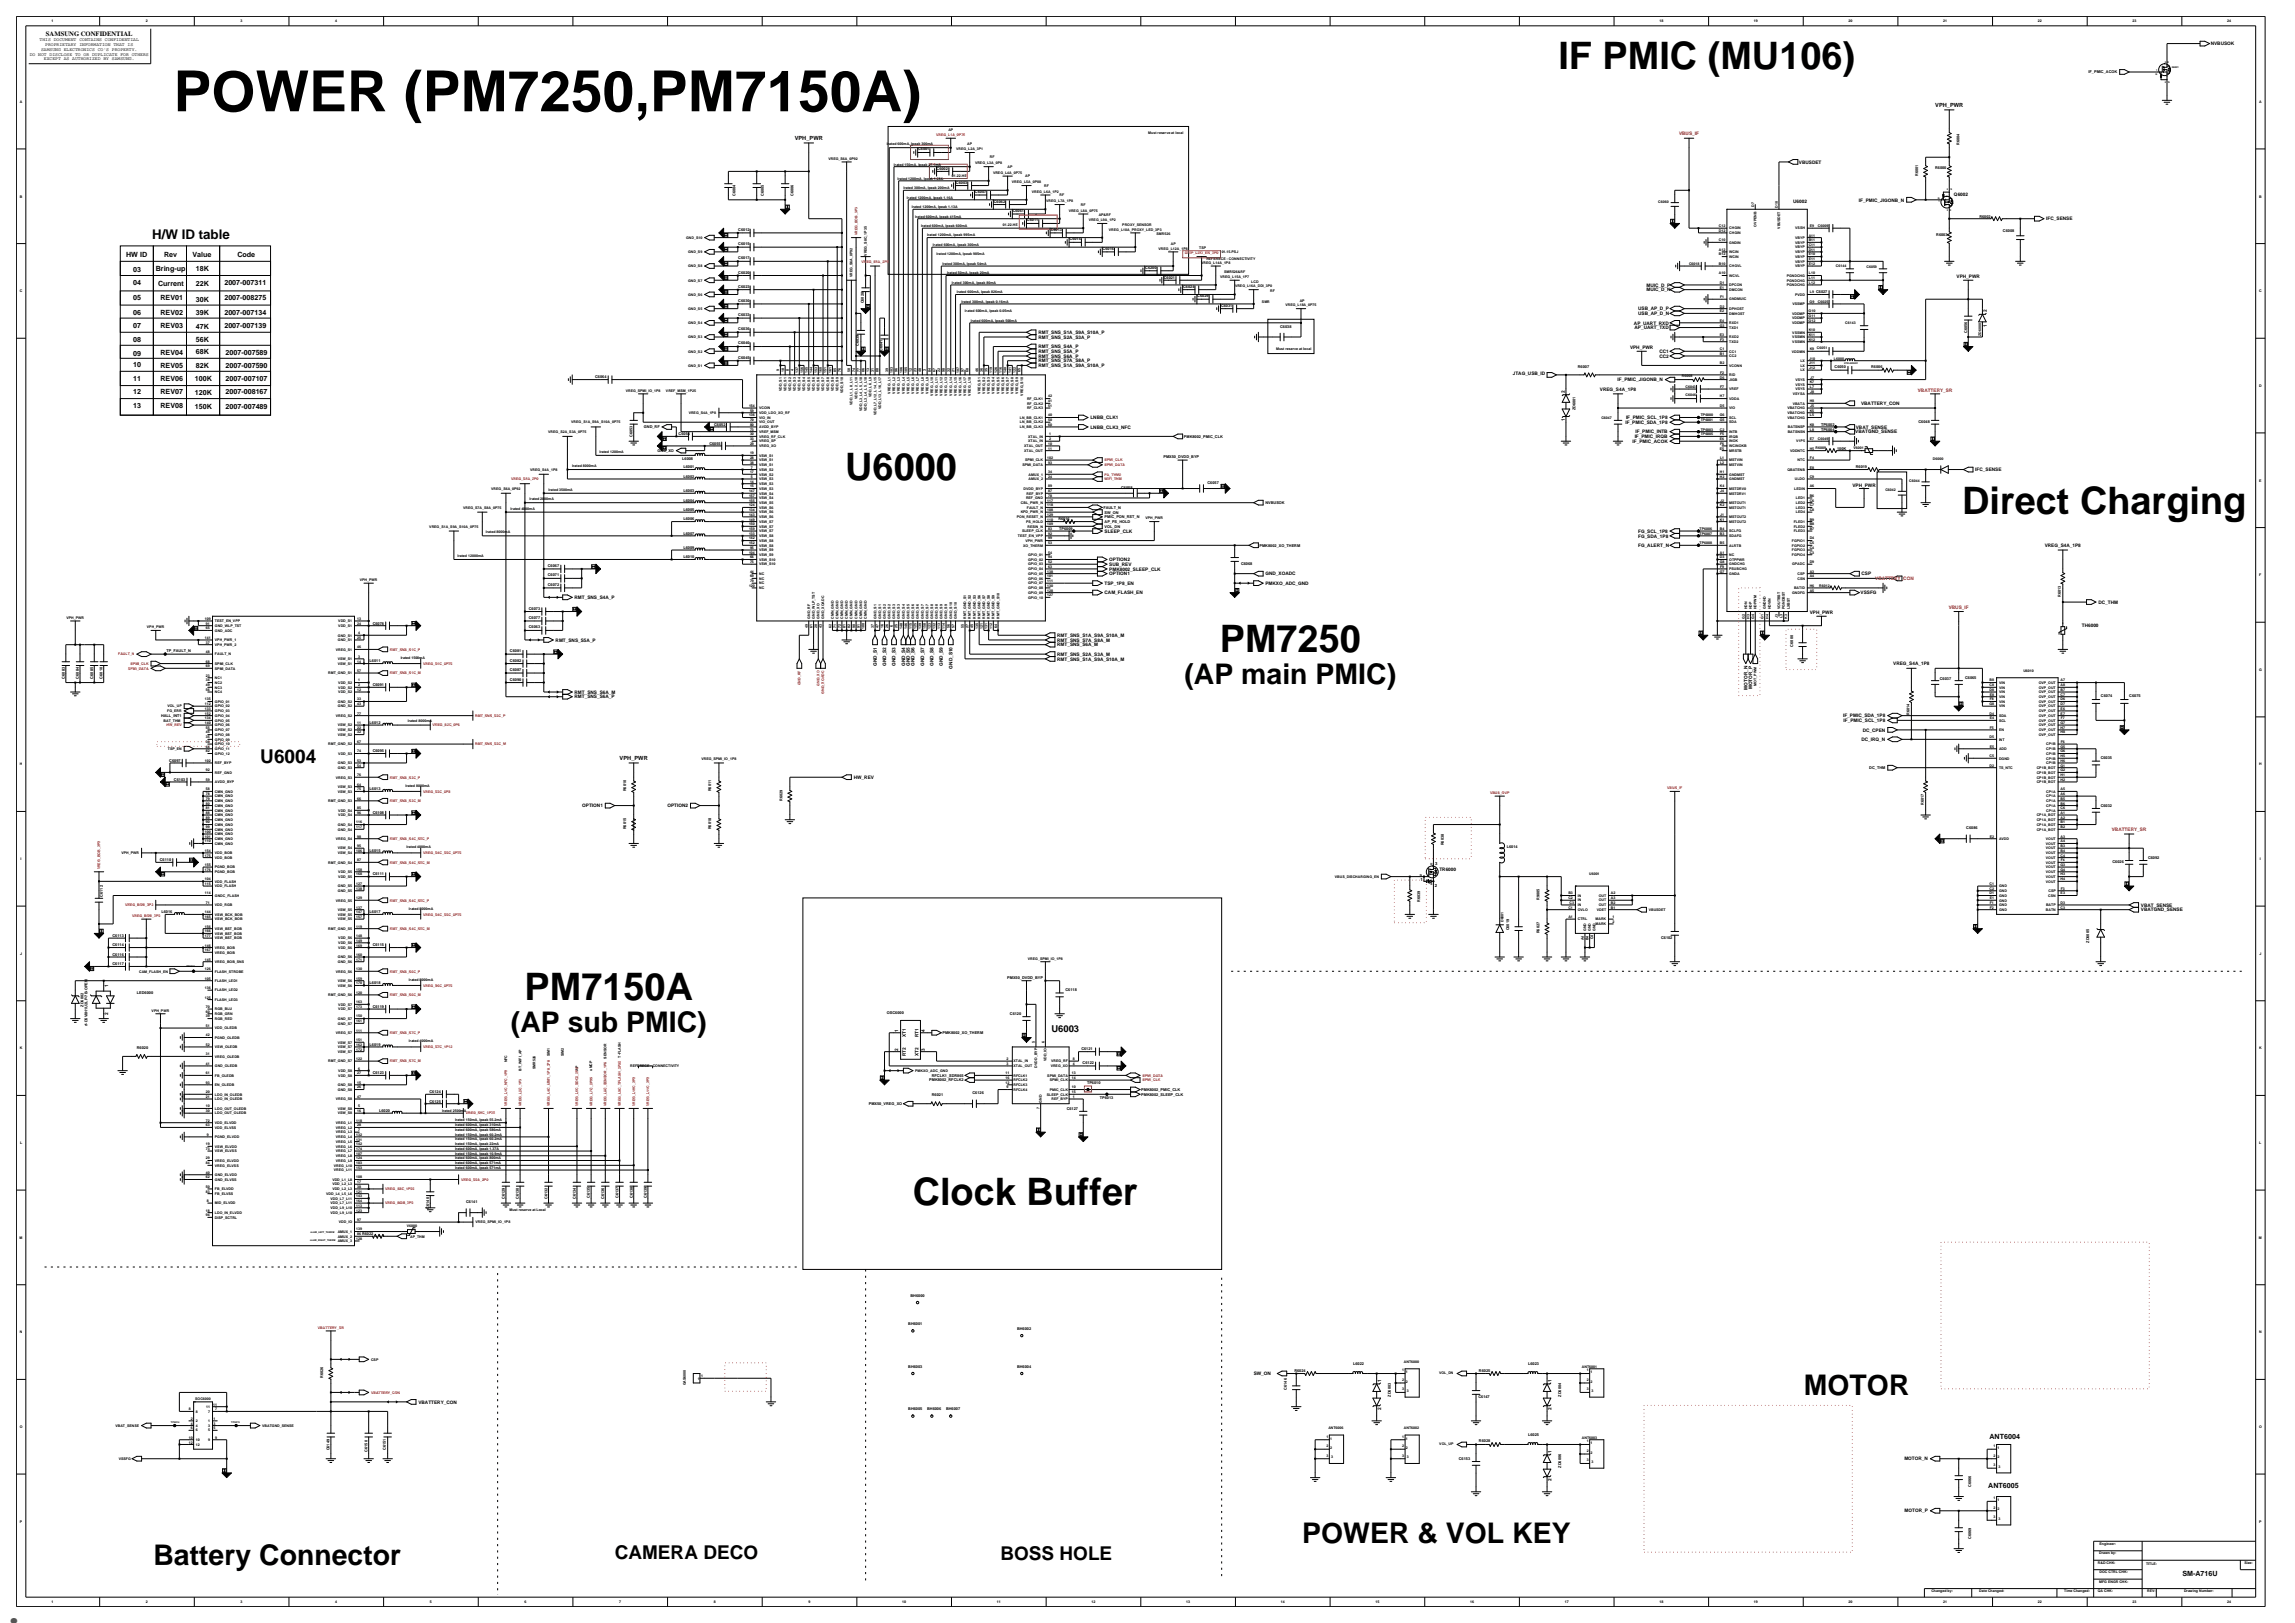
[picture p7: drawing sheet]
<svg xmlns="http://www.w3.org/2000/svg" width="420mm" height="297mm" viewBox="0 0 420 297" stroke-linecap="round" stroke-linejoin="round" font-family="sans-serif">
<defs><g id="words">
<text font-size="10.4" x="31.8" y="20.4">POWER (PM7250,PM7150A)</text>
<text font-size="8.5" fill="#00f" x="0" y="297">.</text>
<g font-size="6.9">
<text x="285.2" y="12.6">IF PMIC (MU106)</text>
<text x="154.7" y="87.8">U6000</text>
<text x="359.1" y="94">Direct Charging</text>
<text x="223.2" y="119.4">PM7250</text>
<text x="96" y="183">PM7150A</text>
<text x="167" y="220.5">Clock Buffer</text>
</g>
<g font-size="5.2">
<text x="216.8" y="125.3">(AP main PMIC)</text>
<text x="93.5" y="188.9">(AP sub PMIC)</text>
<text x="330.1" y="255.2">MOTOR</text>
<text x="28.1" y="286.4">Battery Connector</text>
<text x="238.3" y="282.3">POWER &amp; VOL KEY</text>
</g>
<g font-size="3.5">
<text x="47.6" y="139.6">U6004</text>
<text x="112.5" y="285.3">CAMERA DECO</text>
<text x="183.1" y="285.5">BOSS HOLE</text>
</g>
<text font-size="2.4" x="27.9" y="43.7">H/W ID table</text>
<text font-size="1.7" x="192.4" y="188.8">U6003</text>
<g font-size="1.3">
<text x="23.1" y="47">HW ID</text>
<text x="30" y="47">Rev</text>
<text x="35.2" y="47">Value</text>
<text x="43.4" y="47">Code</text>
<text x="24.4" y="52.1">04</text>
<text x="24.4" y="49.8">03</text>
<text x="28.5" y="49.5">Bring-up</text>
<text x="28.9" y="52.4">Current</text>
<text x="35.9" y="49.5">18K</text>
<text x="35.9" y="52.4">22K</text>
<text x="41.1" y="52.1">2007-007311</text>
<text x="24.4" y="59.9">07</text>
<text x="24.4" y="57.6">06</text>
<text x="24.4" y="55">05</text>
<text x="29.4" y="55">REV01</text>
<text x="29.4" y="59.9">REV03</text>
<text x="29.4" y="57.6">REV02</text>
<text x="35.9" y="55.2">30K</text>
<text x="35.9" y="57.6">39K</text>
<text x="41.1" y="57.6">2007-007134</text>
<text x="41.1" y="59.9">2007-007139</text>
<text x="41.1" y="55">2007-008275</text>
<text x="24.4" y="65.1">09</text>
<text x="24.4" y="62.5">08</text>
<text x="29.4" y="64.9">REV04</text>
<text x="35.9" y="64.7">68K</text>
<text x="35.9" y="60.1">47K</text>
<text x="35.9" y="62.5">56K</text>
<text x="41.3" y="64.9">2007-007589</text>
<text x="24.4" y="67.1">10</text>
<text x="24.4" y="69.7">11</text>
<text x="29.4" y="67.3">REV05</text>
<text x="29.4" y="69.7">REV06</text>
<text x="35.6" y="69.7">100K</text>
<text x="35.9" y="67.3">82K</text>
<text x="41.3" y="67.3">2007-007590</text>
<text x="41.3" y="69.7">2007-007107</text>
<text x="24.4" y="74.7">13</text>
<text x="24.4" y="72.1">12</text>
<text x="29.4" y="74.7">REV08</text>
<text x="29.4" y="72.1">REV07</text>
<text x="35.6" y="72.3">120K</text>
<text x="35.6" y="74.9">150K</text>
<text x="41.3" y="72.1">2007-008167</text>
<text x="41.3" y="74.9">2007-007489</text>
<text x="364.1" y="263.2">ANT6004</text>
<text x="363.9" y="272.3">ANT6005</text>
<text x="399.4" y="288.4">SM-A716U</text>
</g>
<text font-size="1.2" x="8.4" y="6.5">SAMSUNG CONFIDENTIAL</text>
<g font-size="1">
<text x="354.2" y="19.6">VPH_PWR</text>
<text x="145.4" y="25.7">VPH_PWR</text>
<text x="113.4" y="139.1">VPH_PWR</text>
</g>
<g font-size=".9">
<text x="5.4" y="10.2">DO NOT DISCLOSE TO OR DUPLICATE FOR OTHERS</text>
<text x="7.3" y="7.6">THIS DOCUMENT CONTAINS CONFIDENTIAL</text>
<text x="7.5" y="9.3">SAMSUNG ELECTRONICS CO'S PROPERTY.</text>
<text x="8" y="11">EXCEPT AS AUTHORIZED BY SAMSUNG.</text>
<text x="8.3" y="8.4">PROPRIETARY INFORMATION THAT IS</text>
<text x="404.6" y="8.3">NVBUSOK</text>
<text x="329.2" y="29.9">VBUSDET</text>
<text x="357.6" y="35.9">Q6002</text>
<text x="328.2" y="37.2">U6002</text>
<text x="340.2" y="36.9">IF_PMIC_JIGONB_N</text>
<text x="374.5" y="40.3">IFC_SENSE</text>
<text x="301.3" y="53.3">MUIC_D_N</text>
<text x="301.3" y="52.5">MUIC_D_P</text>
<text x="358.1" y="50.9">VPH_PWR</text>
<text x="299" y="59.4">AP_UART_RXD</text>
<text x="299.8" y="56.8">USB_AP_D_P</text>
<text x="299.8" y="57.7">USB_AP_D_N</text>
<text x="363.6" y="59.8" transform="rotate(-90 363.6 59.8)">1</text>
<text x="363.6" y="57.1" transform="rotate(-90 363.6 57.1)">2</text>
<text x="190" y="62">RMT_SNS_S2A_S3A_P</text>
<text x="190" y="61.1">RMT_SNS_S1A_S9A_S10A_P</text>
<text x="190" y="65.5">RMT_SNS_S6A_P</text>
<text x="190" y="63.7">RMT_SNS_S4A_P</text>
<text x="190" y="64.6">RMT_SNS_S5A_P</text>
<text x="298.3" y="63.9">VPH_PWR</text>
<text x="299.1" y="60.2">AP_UART_TXD</text>
<text x="303.7" y="64.6">CC1</text>
<text x="303.7" y="65.5">CC2</text>
<text x="190" y="67.2">RMT_SNS_S1A_S9A_S10A_P</text>
<text x="190" y="66.3">RMT_SNS_S7A_S8A_P</text>
<text x="276.8" y="68.7">JTAG_USB_ID</text>
<text x="286.4" y="71.8" transform="rotate(-90 286.4 71.8)">2</text>
<text x="292.8" y="71.5">VREG_S4A_1P8</text>
<text x="296" y="69.8">IF_PMIC_JIGONB_N</text>
<text x="199.5" y="76.7">LNBB_CLK1</text>
<text x="286.4" y="77.1" transform="rotate(-90 286.4 77.1)">1</text>
<text x="297.5" y="77.6">IF_PMIC_SDA_1P8</text>
<text x="297.6" y="76.7">IF_PMIC_SCL_1P8</text>
<text x="340.6" y="74.1">VBATTERY_CON</text>
<text x="199.5" y="78.4">LNBB_CLK3_NFC</text>
<text x="298.8" y="81">IF_PMIC_ACOK</text>
<text x="299.2" y="80.2">IF_PMIC_IRQB</text>
<text x="299.3" y="79.3">IF_PMIC_INTB</text>
<text x="339.5" y="79.3">VBATGND_SENSE</text>
<text x="339.6" y="78.4">VBAT_SENSE</text>
<text x="339" y="89.1">VPH_PWR</text>
<text x="361.5" y="86.2">IFC_SENSE</text>
<text x="202.1" y="97.5">SLEEP_CLK</text>
<text x="299.8" y="97.5">FG_SCL_1P8</text>
<text x="299.8" y="98.4">FG_SDA_1P8</text>
<text x="299.8" y="100.1">FG_ALERT_N</text>
<text x="374.2" y="100.1">VREG_S4A_1P8</text>
<text x="202.1" y="107">TSP_1P8_EN</text>
<text x="203" y="103.6">SUB_REV</text>
<text x="203" y="104.4">PMK8002_SLEEP_CLK</text>
<text x="203" y="102.7">OPTION2</text>
<text x="203" y="105.3">OPTION1</text>
<text x="231.6" y="105.3">GND_XOADC</text>
<text x="231.6" y="107">PMKXO_ADC_GND</text>
<text x="340.7" y="105.3">CSP</text>
<text x="105.1" y="109.6">RMT_SNS_S4A_P</text>
<text x="202.1" y="108.8">CAM_FLASH_EN</text>
<text x="331.2" y="112.4">VPH_PWR</text>
<text x="340.5" y="108.8">VSSFG</text>
<text x="384" y="110.5">DC_THM</text>
<text x="101.7" y="117.4">RMT_SNS_S5A_P</text>
<text x="193.5" y="116.6">RMT_SNS_S1A_S9A_S10A_M</text>
<text x="193.5" y="117.4">RMT_SNS_S7A_S8A_M</text>
<text x="193.5" y="118.3">RMT_SNS_S6A_M</text>
<text x="381" y="114.7">TH6000</text>
<text x="160.5" y="121.9" transform="rotate(-90 160.5 121.9)">GND_S1</text>
<text x="162.2" y="121.9" transform="rotate(-90 162.2 121.9)">GND_S2</text>
<text x="163.9" y="121.9" transform="rotate(-90 163.9 121.9)">GND_S3</text>
<text x="165.6" y="121.9" transform="rotate(-90 165.6 121.9)">GND_S4</text>
<text x="166.5" y="121.9" transform="rotate(-90 166.5 121.9)">GND_S5</text>
<text x="167.4" y="121.9" transform="rotate(-90 167.4 121.9)">GND_S6</text>
<text x="169.1" y="121.9" transform="rotate(-90 169.1 121.9)">GND_S7</text>
<text x="170.8" y="121.9" transform="rotate(-90 170.8 121.9)">GND_S8</text>
<text x="172.6" y="121.9" transform="rotate(-90 172.6 121.9)">GND_S9</text>
<text x="174.3" y="122.3" transform="rotate(-90 174.3 122.3)">GND_S10</text>
<text x="193.5" y="120">RMT_SNS_S2A_S3A_M</text>
<text x="193.5" y="120.9">RMT_SNS_S1A_S9A_S10A_M</text>
<text x="346.5" y="121.7">VREG_S4A_1P8</text>
<text x="105.1" y="127.8">RMT_SNS_S6A_P</text>
<text x="105.1" y="126.9">RMT_SNS_S6A_M</text>
<text x="319.8" y="126.2" transform="rotate(-90 319.8 126.2)">MOTOR_N</text>
<text x="320.7" y="126.1" transform="rotate(-90 320.7 126.1)">MOTOR_P</text>
<text x="337.3" y="131.3">IF_PMIC_SDA_1P8</text>
<text x="337.4" y="132.1">IF_PMIC_SCL_1P8</text>
<text x="340.7" y="135.6">DC_IRQ_N</text>
<text x="340.9" y="133.9">DC_CPEN</text>
<text x="156.2" y="142.5">HW_REV</text>
<text x="106.6" y="147.7">OPTION1</text>
<text x="122.1" y="147.7">OPTION2</text>
<text x="263.4" y="159.3">TR6000</text>
<text x="391.8" y="166.8">VBATGND_SENSE</text>
<text x="391.8" y="165.9">VBAT_SENSE</text>
<text x="19.8" y="185.7" transform="rotate(-90 19.8 185.7)">2</text>
<text x="19.8" y="180.6" transform="rotate(-90 19.8 180.6)">1</text>
<text x="164.4" y="188.8" transform="rotate(-90 164.4 188.8)">1</text>
<text x="165.8" y="189.8" transform="rotate(-90 165.8 189.8)">XT1</text>
<text x="168.1" y="189.8" transform="rotate(-90 168.1 189.8)">RT1</text>
<text x="169.2" y="188.8" transform="rotate(-90 169.2 188.8)">4</text>
<text x="164.4" y="192.3" transform="rotate(-90 164.4 192.3)">2</text>
<text x="165.8" y="193.3" transform="rotate(-90 165.8 193.3)">RT2</text>
<text x="168.1" y="193.2" transform="rotate(-90 168.1 193.2)">XT2</text>
<text x="169.2" y="192.3" transform="rotate(-90 169.2 192.3)">3</text>
<text x="229.4" y="251.6">SW_ON</text>
<text x="76.6" y="256.8">VBATTERY_CON</text>
<text x="252.7" y="252.9" transform="rotate(-90 252.7 252.9)">1</text>
<text x="283.9" y="252.9" transform="rotate(-90 283.9 252.9)">1</text>
<text x="252.7" y="258.1" transform="rotate(-90 252.7 258.1)">2</text>
<text x="283.9" y="258.1" transform="rotate(-90 283.9 258.1)">2</text>
<text x="283.9" y="265.8" transform="rotate(-90 283.9 265.8)">1</text>
<text x="348.5" y="267.2">MOTOR_N</text>
<text x="283.9" y="271.1" transform="rotate(-90 283.9 271.1)">2</text>
<text x="348.6" y="276.8">MOTOR_P</text>
</g>
<g font-size=".9" fill="#f00">
<text x="307.3" y="24.7">VBUS_IF</text>
<text x="351" y="71.7">VBATTERY_SR</text>
<text x="343.2" y="106.1">VBATTERY_CON</text>
<text x="356.6" y="111.3">VBUS_IF</text>
<text x="386.5" y="152.1">VBATTERY_SR</text>
</g>
<g font-size=".8">
<text x="260" y="161.3">1</text>
<text x="262.7" y="158.3">3</text>
<text x="262.6" y="162.2">2</text>
</g>
<g font-size=".7">
<text x="9.4" y="4.1">1</text>
<text x="26.7" y="4.1">2</text>
<text x="44" y="4.1">3</text>
<text x="61.4" y="4.1">4</text>
<text x="303.7" y="4.1">18</text>
<text x="321" y="4.1">19</text>
<text x="338.3" y="4.1">20</text>
<text x="355.6" y="4.1">21</text>
<text x="372.9" y="4.1">22</text>
<text x="390.3" y="4.1">23</text>
<text x="407.6" y="4.1">24</text>
<text x="382.2" y="13.4">IF_PMIC_ACOK</text>
<text x="3.6" y="18.8">A</text>
<text x="413.4" y="18.8">A</text>
<text x="151.6" y="29.2">VREG_S6A_0P92</text>
<text x="162.3" y="26.6">Irated 600mA, Ipeak 300mA</text>
<text x="168" y="27.5">C6001</text>
<text x="173.6" y="24">AP</text>
<text x="175" y="27.5">VREG_L2A_3P1</text>
<text x="177" y="26.6">AP</text>
<text x="181.1" y="29">RF</text>
<text x="210.1" y="24.4">Must reserve at local</text>
<text x="358.6" y="26.5" transform="rotate(-90 358.6 26.5)">R6004</text>
<text x="134.6" y="35.9" transform="rotate(-90 134.6 35.9)">C6004</text>
<text x="139.8" y="35.9" transform="rotate(-90 139.8 35.9)">C6005</text>
<text x="145.2" y="35.9" transform="rotate(-90 145.2 35.9)">C6006</text>
<text x="163.6" y="30.3">Irated 150mA, Ipeak 27.1mA</text>
<text x="164.3" y="32.9">Irated 1200mA, Ipeak 1.28A</text>
<text x="165.3" y="34.6">Irated 300mA, Ipeak 200mA</text>
<text x="171.4" y="31.2">C6002</text>
<text x="174.2" y="32.4">01.22.HE</text>
<text x="174.9" y="33.6">C6003</text>
<text x="178.4" y="35.3">C6007</text>
<text x="178.4" y="30.1">VREG_L3A_0P8</text>
<text x="181.7" y="31.8">VREG_L4A_0P75</text>
<text x="184.4" y="30.7">AP</text>
<text x="185.2" y="33.5">VREG_L5A_0P88</text>
<text x="187.6" y="32.4">AP</text>
<text x="188.8" y="35.3">VREG_L6A_1P2</text>
<text x="191.1" y="34.2">RF</text>
<text x="193.9" y="35.9">RF</text>
<text x="351" y="32.2" transform="rotate(-90 351 32.2)">R6001</text>
<text x="354.1" y="30.9">R6000</text>
<text x="3.6" y="36.1">B</text>
<text x="166" y="36.3">Irated 1200mA, Ipeak 1.16A</text>
<text x="166.8" y="38.1">Irated 1200mA, Ipeak 1.13A</text>
<text x="167.5" y="39.8">Irated 600mA, Ipeak 415mA</text>
<text x="168.6" y="41.5">Irated 600mA, Ipeak 600mA</text>
<text x="181.9" y="37.1">C6062</text>
<text x="183.5" y="41.3">01.22.HE</text>
<text x="185.3" y="38.8">C6061</text>
<text x="187.9" y="40.5">C6011</text>
<text x="191.4" y="37">VREG_L7A_1P8</text>
<text x="195.6" y="38.7">VREG_L8A_0P75</text>
<text x="197.8" y="37.6">RF</text>
<text x="199.2" y="40.5">VREG_L9A_1P2</text>
<text x="201.1" y="39.6">AP&amp;RF</text>
<text x="205.4" y="41.3">PROXY_SENSOR</text>
<text x="303.5" y="37.2">C6060</text>
<text x="314.6" y="41.6">C12</text>
<text x="316.5" y="42">CHGIN</text>
<text x="321" y="37.8" transform="rotate(-90 321 37.8)">D7</text>
<text x="321.5" y="41.5" transform="rotate(-90 321.5 41.5)">OVPENB</text>
<text x="325.4" y="38" transform="rotate(-90 325.4 38)">D10</text>
<text x="325.8" y="41.8" transform="rotate(-90 325.8 41.8)">VBUSDET</text>
<text x="328.5" y="42">VSSH</text>
<text x="331.2" y="41.6">E9</text>
<text x="332.7" y="41.5">C6009</text>
<text x="362.2" y="39.8">R6002</text>
<text x="413.4" y="36.1">B</text>
<text x="125.6" y="43.7">GND_S10</text>
<text x="125.9" y="46.3">GND_S9</text>
<text x="135.1" y="42.3">C6012</text>
<text x="135.1" y="47.5">C6017</text>
<text x="135.1" y="44.9">C6015</text>
<text x="158.6" y="46.8" transform="rotate(-90 158.6 46.8)">VREG_S8C_1P35</text>
<text x="169.7" y="43.3">Irated 1200mA, Ipeak 995mA</text>
<text x="170.7" y="45">Irated 600mA, Ipeak 300mA</text>
<text x="171.4" y="46.7">Irated 1200mA, Ipeak 985mA</text>
<text x="192.3" y="42.3">C6013</text>
<text x="195.7" y="44">C6014</text>
<text x="201.8" y="45.7">C6016</text>
<text x="202.9" y="42.2">VREG_L10A_PROXY_LED_3P3</text>
<text x="211.7" y="43.1">SMR526</text>
<text x="212" y="45.7">VREG_L12A_1P8</text>
<text x="214.3" y="44.8">AP</text>
<text x="219.5" y="45.6">TSP</text>
<text x="220.8" y="47.6">REFERECE - CONNECTIVITY</text>
<text x="223.6" y="46.3">01.15.PSJ</text>
<text x="314.6" y="42.4">D12</text>
<text x="314.6" y="44.2">C10</text>
<text x="314.6" y="46.7">B12</text>
<text x="314.6" y="45.9">A12</text>
<text x="316.5" y="42.8">CHGIN</text>
<text x="316.5" y="44.6">GNDIN</text>
<text x="316.5" y="47.2">WCIN</text>
<text x="316.5" y="46.3">WCIN</text>
<text x="328.5" y="47.2">VBYP</text>
<text x="328.5" y="46.3">VBYP</text>
<text x="328.5" y="45.5">VBYP</text>
<text x="328.5" y="44.6">VBYP</text>
<text x="328.5" y="43.7">VBYP</text>
<text x="331" y="45.9">D11</text>
<text x="331" y="45">C11</text>
<text x="331" y="44.2">B11</text>
<text x="331" y="43.3">A11</text>
<text x="331" y="46.7">E10</text>
<text x="331" y="47.6">E11</text>
<text x="354.3" y="43.3">R6003</text>
<text x="366.6" y="42.5">C6008</text>
<text x="3.6" y="53.5">C</text>
<text x="125.9" y="48.9">GND_S8</text>
<text x="125.9" y="51.5">GND_S7</text>
<text x="135.1" y="52.6">C6023</text>
<text x="135.1" y="50.1">C6020</text>
<text x="156" y="50.7" transform="rotate(-90 156 50.7)">VREG_S6A_0P92</text>
<text x="172.5" y="48.5">Irated 300mA, Ipeak 54mA</text>
<text x="173.4" y="50.2">Irated 50mA, Ipeak 20mA</text>
<text x="174.2" y="51.9">Irated 300mA, Ipeak 80mA</text>
<text x="175.1" y="53.7">Irated 600mA, Ipeak 826mA</text>
<text x="209.6" y="49.2">C6200</text>
<text x="213" y="51.1">C6021</text>
<text x="216.5" y="52.6">C6024</text>
<text x="219.8" y="48.3">VREG_L14A_1P8</text>
<text x="223.3" y="50.9">VREG_L15A_1P7</text>
<text x="224" y="50">SMR526&amp;RF</text>
<text x="226" y="52.6">VREG_L16A_DDI_3P0</text>
<text x="229" y="51.7">LCD</text>
<text x="232.5" y="53.4">RF</text>
<text x="309.1" y="48.5">C6018</text>
<text x="314.6" y="48.5">B10</text>
<text x="314.6" y="50.2">A10</text>
<text x="314.7" y="52">D1</text>
<text x="314.8" y="52.8">E1</text>
<text x="316.5" y="53.2">DMCON</text>
<text x="316.5" y="52.4">DPCON</text>
<text x="316.5" y="48.9">CHGVL</text>
<text x="316.5" y="50.6">WCVL</text>
<text x="327" y="50.6">PGNDCHG</text>
<text x="327" y="51.5">PGNDCHG</text>
<text x="327" y="52.4">PGNDCHG</text>
<text x="328.5" y="48.1">VBYP</text>
<text x="328.5" y="48.9">VBYP</text>
<text x="331" y="48.5">E12</text>
<text x="331" y="52">L12</text>
<text x="331" y="50.2">L10</text>
<text x="331" y="51.1">L11</text>
<text x="331.2" y="53.7">L9 C6027</text>
<text x="336" y="48.9">C6144</text>
<text x="341.6" y="49.1">C6059</text>
<text x="413.4" y="53.5">C</text>
<text x="125.9" y="54.1">GND_S6</text>
<text x="125.9" y="56.7">GND_S5</text>
<text x="125.9" y="59.3">GND_S4</text>
<text x="135.1" y="57.9">C6033</text>
<text x="135.1" y="55.3">C6030</text>
<text x="158.1" y="55.5" transform="rotate(-90 158.1 55.5)">C6028</text>
<text x="175.9" y="55.4">Irated 300mA, Ipeak 0.16mA</text>
<text x="176.6" y="57.1">Irated 600mA, Ipeak 0.05mA</text>
<text x="177.7" y="58.9">Irated 600mA, Ipeak 500mA</text>
<text x="219.1" y="54.4">C6029</text>
<text x="223.5" y="56.1">C6031</text>
<text x="230.9" y="55.4">SMR</text>
<text x="234.3" y="59.9">C6038</text>
<text x="235.2" y="56.1">VREG_L18A_0P75</text>
<text x="237.9" y="55.2">AP</text>
<text x="314.7" y="59.7">G3</text>
<text x="314.7" y="56.3">D2</text>
<text x="314.8" y="57.1">E2</text>
<text x="314.8" y="58.9">E4</text>
<text x="314.8" y="54.5">F1</text>
<text x="316.5" y="55">GNDMUIC</text>
<text x="316.5" y="57.6">DMHOST</text>
<text x="316.5" y="59.3">RXD1</text>
<text x="316.5" y="56.7">DPHOST</text>
<text x="328" y="57.6">VDDMP</text>
<text x="328" y="58.4">VDDMP</text>
<text x="328" y="59.3">VDDMP</text>
<text x="328" y="55.8">VSSMP</text>
<text x="328.5" y="54.1">PVDD</text>
<text x="331" y="57.1">G10</text>
<text x="331" y="58">G11</text>
<text x="331" y="58.9">G12</text>
<text x="331.2" y="55.4">G9</text>
<text x="332.7" y="55.4">C6025</text>
<text x="337.7" y="59.3">C6143</text>
<text x="125.9" y="64.5">GND_S2</text>
<text x="125.9" y="61.9">GND_S3</text>
<text x="135.1" y="60.4">C6036</text>
<text x="135.1" y="63">C6040</text>
<text x="135.1" y="65.6">C6045</text>
<text x="157.2" y="63.3" transform="rotate(-90 157.2 63.3)">C6039</text>
<text x="161.5" y="64.2" transform="rotate(-90 161.5 64.2)">C6041</text>
<text x="233.5" y="64">Must reserve at local</text>
<text x="314.7" y="64.1">C1</text>
<text x="314.7" y="64.9">B1</text>
<text x="314.8" y="61.5">E3</text>
<text x="314.8" y="62.3">F3</text>
<text x="316.5" y="60.2">TXD1</text>
<text x="316.5" y="62.8">TXD2</text>
<text x="316.5" y="61.9">RXD2</text>
<text x="316.5" y="64.5">CC1</text>
<text x="316.5" y="65.4">CC2</text>
<text x="327.9" y="64.5">VDDMN</text>
<text x="328" y="61">VSSMN</text>
<text x="328" y="61.9">VSSMN</text>
<text x="328" y="62.8">VSSMN</text>
<text x="331" y="60.6">K10</text>
<text x="331" y="61.5">K11</text>
<text x="331" y="62.3">K12</text>
<text x="331.1" y="65.8">J10</text>
<text x="331.2" y="64.1">K9</text>
<text x="332.5" y="63.9">C6051</text>
<text x="335.6" y="65.8">L6000</text>
<text x="360" y="60.9" transform="rotate(-90 360 60.9)">C6056</text>
<text x="362.6" y="61.5" transform="rotate(-90 362.6 61.5)">ZD6000</text>
<text x="108.9" y="69.3">C6064</text>
<text x="114.5" y="71.7">VREG_SPMI_IO_1P8</text>
<text x="121.9" y="71.7">VREF_MSM_1P25</text>
<text x="125.9" y="67.1">GND_S1</text>
<text x="142.6" y="67.9" transform="rotate(-90 142.6 67.9)">9</text>
<text x="143.1" y="71.6" transform="rotate(-90 143.1 71.6)">VDD_S1</text>
<text x="143.5" y="68.1" transform="rotate(-90 143.5 68.1)">18</text>
<text x="143.9" y="71.6" transform="rotate(-90 143.9 71.6)">VDD_S1</text>
<text x="144.4" y="67.9" transform="rotate(-90 144.4 67.9)">8</text>
<text x="144.8" y="71.6" transform="rotate(-90 144.8 71.6)">VDD_S2</text>
<text x="145.2" y="67.9" transform="rotate(-90 145.2 67.9)">4</text>
<text x="145.6" y="71.6" transform="rotate(-90 145.6 71.6)">VDD_S3</text>
<text x="146.1" y="68.3" transform="rotate(-90 146.1 68.3)">137</text>
<text x="146.5" y="71.6" transform="rotate(-90 146.5 71.6)">VDD_S4</text>
<text x="147" y="68.3" transform="rotate(-90 147 68.3)">156</text>
<text x="147.4" y="71.6" transform="rotate(-90 147.4 71.6)">VDD_S4</text>
<text x="147.8" y="68.3" transform="rotate(-90 147.8 68.3)">145</text>
<text x="148.2" y="71.6" transform="rotate(-90 148.2 71.6)">VDD_S5</text>
<text x="148.7" y="68.3" transform="rotate(-90 148.7 68.3)">144</text>
<text x="149.1" y="71.6" transform="rotate(-90 149.1 71.6)">VDD_S6</text>
<text x="149.5" y="68.3" transform="rotate(-90 149.5 68.3)">153</text>
<text x="150" y="71.6" transform="rotate(-90 150 71.6)">VDD_S6</text>
<text x="150.4" y="68.3" transform="rotate(-90 150.4 68.3)">160</text>
<text x="150.9" y="71.6" transform="rotate(-90 150.9 71.6)">VDD_S7</text>
<text x="151.3" y="68.3" transform="rotate(-90 151.3 68.3)">151</text>
<text x="151.7" y="71.6" transform="rotate(-90 151.7 71.6)">VDD_S8</text>
<text x="152.1" y="68.3" transform="rotate(-90 152.1 68.3)">161</text>
<text x="152.6" y="71.6" transform="rotate(-90 152.6 71.6)">VDD_S8</text>
<text x="153" y="68.1" transform="rotate(-90 153 68.1)">85</text>
<text x="153.4" y="71.6" transform="rotate(-90 153.4 71.6)">VDD_S9</text>
<text x="153.9" y="68.1" transform="rotate(-90 153.9 68.1)">76</text>
<text x="154.3" y="71.9" transform="rotate(-90 154.3 71.9)">VDD_S10</text>
<text x="155.6" y="68.1" transform="rotate(-90 155.6 68.1)">58</text>
<text x="156.5" y="68.1" transform="rotate(-90 156.5 68.1)">74</text>
<text x="157.3" y="68.1" transform="rotate(-90 157.3 68.1)">77</text>
<text x="158.2" y="68.1" transform="rotate(-90 158.2 68.1)">86</text>
<text x="159.1" y="68.1" transform="rotate(-90 159.1 68.1)">13</text>
<text x="159.9" y="68.1" transform="rotate(-90 159.9 68.1)">31</text>
<text x="160.8" y="68.1" transform="rotate(-90 160.8 68.1)">88</text>
<text x="162.5" y="68.1" transform="rotate(-90 162.5 68.1)">39</text>
<text x="163.4" y="68.3" transform="rotate(-90 163.4 68.3)">103</text>
<text x="164.3" y="68.1" transform="rotate(-90 164.3 68.1)">96</text>
<text x="165.1" y="68.3" transform="rotate(-90 165.1 68.3)">106</text>
<text x="166" y="68.3" transform="rotate(-90 166 68.3)">105</text>
<text x="166.9" y="68.1" transform="rotate(-90 166.9 68.1)">12</text>
<text x="167.7" y="68.1" transform="rotate(-90 167.7 68.1)">23</text>
<text x="168.6" y="68.1" transform="rotate(-90 168.6 68.1)">48</text>
<text x="169.5" y="67.9" transform="rotate(-90 169.5 67.9)">3</text>
<text x="170.3" y="68.1" transform="rotate(-90 170.3 68.1)">84</text>
<text x="171.2" y="68.1" transform="rotate(-90 171.2 68.1)">67</text>
<text x="172.1" y="68.1" transform="rotate(-90 172.1 68.1)">22</text>
<text x="172.9" y="68.1" transform="rotate(-90 172.9 68.1)">98</text>
<text x="173.8" y="68.1" transform="rotate(-90 173.8 68.1)">32</text>
<text x="174.7" y="68.1" transform="rotate(-90 174.7 68.1)">21</text>
<text x="175.5" y="68.3" transform="rotate(-90 175.5 68.3)">107</text>
<text x="176.4" y="68.1" transform="rotate(-90 176.4 68.1)">97</text>
<text x="177.3" y="68.1" transform="rotate(-90 177.3 68.1)">68</text>
<text x="179" y="68.1" transform="rotate(-90 179 68.1)">46</text>
<text x="179.9" y="68.1" transform="rotate(-90 179.9 68.1)">36</text>
<text x="180.7" y="68.1" transform="rotate(-90 180.7 68.1)">35</text>
<text x="181.6" y="68.3" transform="rotate(-90 181.6 68.3)">119</text>
<text x="182.5" y="68.3" transform="rotate(-90 182.5 68.3)">126</text>
<text x="183.3" y="68.3" transform="rotate(-90 183.3 68.3)">116</text>
<text x="184.2" y="68.3" transform="rotate(-90 184.2 68.3)">140</text>
<text x="185.1" y="68.3" transform="rotate(-90 185.1 68.3)">141</text>
<text x="185.9" y="68.3" transform="rotate(-90 185.9 68.3)">122</text>
<text x="186.8" y="68.1" transform="rotate(-90 186.8 68.1)">65</text>
<text x="288.7" y="67.3">R6007</text>
<text x="307.8" y="69.1">R6008</text>
<text x="308.5" y="71">C6043</text>
<text x="314.7" y="69.3">D6</text>
<text x="314.7" y="66.7">B2</text>
<text x="314.8" y="71">F7</text>
<text x="314.8" y="68.4">F2</text>
<text x="316.5" y="71.4">VREF</text>
<text x="316.5" y="68.8">RID</text>
<text x="316.5" y="69.7">JIGB</text>
<text x="316.5" y="67.1">VCONN</text>
<text x="328.6" y="71.4">VSYS</text>
<text x="328.6" y="70.6">VSYS</text>
<text x="328.6" y="69.7">VSYS</text>
<text x="329.5" y="66.2">LX</text>
<text x="329.5" y="67.1">LX</text>
<text x="329.5" y="68">LX</text>
<text x="331.1" y="66.7">J11</text>
<text x="331.1" y="67.5">J12</text>
<text x="331.2" y="70.1">K7</text>
<text x="331.2" y="71">L7</text>
<text x="331.2" y="69.3">J7</text>
<text x="331.2" y="71.9">J8</text>
<text x="335.7" y="67.3">C6050</text>
<text x="342.4" y="67.3">R6006</text>
<text x="413.4" y="70.8">D</text>
<text x="104.5" y="77.5">VREG_S1A_S9A_S10A_0P75</text>
<text x="126" y="75.8">VREG_S4A_1P8</text>
<text x="130.7" y="77.9">C6052</text>
<text x="137.1" y="74.5">154</text>
<text x="137.1" y="76.2">136</text>
<text x="137.3" y="77.9">80</text>
<text x="137.3" y="77.1">70</text>
<text x="137.3" y="75.3">59</text>
<text x="138.9" y="77.5">VIO_OUT</text>
<text x="138.9" y="75.8">VDD_LDO_XO_RF</text>
<text x="138.9" y="74.9">VCOIN</text>
<text x="138.9" y="76.6">VIO_IN</text>
<text x="156" y="74.2" transform="rotate(-90 156 74.2)">VDD_L1_L8_L11</text>
<text x="156.9" y="73" transform="rotate(-90 156.9 73)">VDD_L2_L10</text>
<text x="157.8" y="75.3" transform="rotate(-90 157.8 75.3)">VDD_L3_L4_L5_L18</text>
<text x="158.6" y="75.3" transform="rotate(-90 158.6 75.3)">VDD_L3_L4_L5_L18</text>
<text x="159.5" y="72.7" transform="rotate(-90 159.5 72.7)">VDD_L6_L9</text>
<text x="160.4" y="76" transform="rotate(-90 160.4 76)">VDD_L7_L12_L14_L15</text>
<text x="161.2" y="74.9" transform="rotate(-90 161.2 74.9)">VDD_L13_L16_L17</text>
<text x="163" y="72" transform="rotate(-90 163 72)">VREG_L1</text>
<text x="163.8" y="72" transform="rotate(-90 163.8 72)">VREG_L2</text>
<text x="164.7" y="72" transform="rotate(-90 164.7 72)">VREG_L3</text>
<text x="165.6" y="72" transform="rotate(-90 165.6 72)">VREG_L4</text>
<text x="166.4" y="72" transform="rotate(-90 166.4 72)">VREG_L5</text>
<text x="167.3" y="72" transform="rotate(-90 167.3 72)">VREG_L6</text>
<text x="168.2" y="72" transform="rotate(-90 168.2 72)">VREG_L7</text>
<text x="169" y="72" transform="rotate(-90 169 72)">VREG_L8</text>
<text x="169.9" y="72" transform="rotate(-90 169.9 72)">VREG_L9</text>
<text x="170.8" y="72.4" transform="rotate(-90 170.8 72.4)">VREG_L10</text>
<text x="171.6" y="72.4" transform="rotate(-90 171.6 72.4)">VREG_L11</text>
<text x="172.5" y="72.4" transform="rotate(-90 172.5 72.4)">VREG_L12</text>
<text x="173.4" y="72.4" transform="rotate(-90 173.4 72.4)">VREG_L13</text>
<text x="174.2" y="72.4" transform="rotate(-90 174.2 72.4)">VREG_L14</text>
<text x="175.1" y="72.4" transform="rotate(-90 175.1 72.4)">VREG_L15</text>
<text x="176" y="72.4" transform="rotate(-90 176 72.4)">VREG_L16</text>
<text x="176.8" y="72.4" transform="rotate(-90 176.8 72.4)">VREG_L17</text>
<text x="177.7" y="72.4" transform="rotate(-90 177.7 72.4)">VREG_L18</text>
<text x="179.4" y="72" transform="rotate(-90 179.4 72)">VREG_S1</text>
<text x="180.3" y="72" transform="rotate(-90 180.3 72)">VREG_S2</text>
<text x="181.2" y="72" transform="rotate(-90 181.2 72)">VREG_S3</text>
<text x="182" y="72" transform="rotate(-90 182 72)">VREG_S4</text>
<text x="182.9" y="72" transform="rotate(-90 182.9 72)">VREG_S5</text>
<text x="183.8" y="72" transform="rotate(-90 183.8 72)">VREG_S6</text>
<text x="184.6" y="72" transform="rotate(-90 184.6 72)">VREG_S7</text>
<text x="185.5" y="72" transform="rotate(-90 185.5 72)">VREG_S8</text>
<text x="186.4" y="72" transform="rotate(-90 186.4 72)">VREG_S9</text>
<text x="186.6" y="77.5">LN_BB_CLK2</text>
<text x="186.6" y="76.6">LN_BB_CLK1</text>
<text x="187.2" y="72.4" transform="rotate(-90 187.2 72.4)">VREG_S10</text>
<text x="188" y="74.9">RF_CLK3</text>
<text x="188" y="74">RF_CLK2</text>
<text x="188" y="73.2">RF_CLK1</text>
<text x="191.8" y="77.9">60</text>
<text x="191.8" y="77.1">50</text>
<text x="191.8" y="74.5">51</text>
<text x="191.8" y="76.2">40</text>
<text x="191.8" y="73.6">41</text>
<text x="191.8" y="72.7">42</text>
<text x="288.3" y="75.1" transform="rotate(-90 288.3 75.1)">ZD6001</text>
<text x="293.1" y="76.6">C6047</text>
<text x="308.5" y="72.5">C6046</text>
<text x="311.3" y="76.2">TP6000</text>
<text x="311.3" y="77.1">TP6001</text>
<text x="314.7" y="77.1">G5</text>
<text x="314.7" y="76.2">G6</text>
<text x="314.7" y="72.7">H7</text>
<text x="314.7" y="74.5">D5</text>
<text x="316.5" y="73.2">VDDA</text>
<text x="316.5" y="77.5">SDA</text>
<text x="316.5" y="76.6">SCL</text>
<text x="316.5" y="74.9">VIO</text>
<text x="327.1" y="76.6">VBATCHG</text>
<text x="327.1" y="75.8">VBATCHG</text>
<text x="327.1" y="74.9">VBATCHG</text>
<text x="328.1" y="74">VBATA</text>
<text x="328.1" y="72.3">VSYSA</text>
<text x="331.2" y="75.3">K5</text>
<text x="331.2" y="77.9">K8</text>
<text x="331.2" y="73.6">H8</text>
<text x="331.2" y="76.2">L5</text>
<text x="331.2" y="74.5">J5</text>
<text x="333.3" y="78">TP6002</text>
<text x="351.1" y="77.3">C6048</text>
<text x="100.3" y="79.2">VREG_S2A_S3A_0P75</text>
<text x="109.7" y="82.9">Irated 1200mA</text>
<text x="115.8" y="80" transform="rotate(-90 115.8 80)">C6053</text>
<text x="117.8" y="78.4">GND_RF</text>
<text x="120.4" y="82.7">GND_XO</text>
<text x="124.2" y="79.6">C6054</text>
<text x="129.8" y="81.4">C6055</text>
<text x="137.3" y="78.8">73</text>
<text x="137.3" y="80.5">33</text>
<text x="137.3" y="84">28</text>
<text x="137.3" y="81.4">29</text>
<text x="137.3" y="79.7">30</text>
<text x="137.3" y="83.1">19</text>
<text x="138.9" y="78.4">AVDD_BYP</text>
<text x="138.9" y="79.2">VREF_MSM</text>
<text x="138.9" y="81">VREG_SP</text>
<text x="138.9" y="81.8">VREG_XO</text>
<text x="138.9" y="80.1">VREG_RF_CLK</text>
<text x="138.9" y="83.6">VSW_S1</text>
<text x="186.6" y="78.4">LN_BB_CLK3</text>
<text x="187.4" y="82.7">XTAL_OUT</text>
<text x="187.4" y="81.8">XTAL_OUT</text>
<text x="188.2" y="81">XTAL_IN</text>
<text x="188.2" y="80.1">XTAL_IN</text>
<text x="191.6" y="84">102</text>
<text x="191.8" y="82.3">11</text>
<text x="191.8" y="81.4">10</text>
<text x="192" y="80.5">2</text>
<text x="192" y="79.7">1</text>
<text x="212.9" y="83.8">PMX50_DVDD_BYP</text>
<text x="216.7" y="80.1">PMK8002_PMIC_CLK</text>
<text x="311.3" y="79.7">TP6005</text>
<text x="311.3" y="78.8">TP6003</text>
<text x="314.7" y="78.8">C2</text>
<text x="314.8" y="80.5">E6</text>
<text x="314.8" y="82.3">E5</text>
<text x="314.8" y="84">L1</text>
<text x="314.8" y="79.7">F5</text>
<text x="314.8" y="81.4">F6</text>
<text x="316.5" y="81.8">WCINOKB</text>
<text x="316.5" y="80.1">IRQB</text>
<text x="316.5" y="82.7">MRSTB</text>
<text x="316.5" y="81">INOK</text>
<text x="316.5" y="79.2">INTB</text>
<text x="327.2" y="79.2">BATSNSN</text>
<text x="327.2" y="78.4">BATSNSP</text>
<text x="327.6" y="82.7">VDDNTC</text>
<text x="328.7" y="81">V1P5</text>
<text x="331.2" y="82.3">H5 R6009</text>
<text x="331.2" y="80.5">E7</text>
<text x="331.2" y="78.8">L8</text>
<text x="331.2" y="84">F4</text>
<text x="332.7" y="80.5">C6049</text>
<text x="333.3" y="78.8">TP6004</text>
<text x="336.2" y="82.3">100K</text>
<text x="339.2" y="82.2">V6001</text>
<text x="89.9" y="89.6">VREG_S6A_0P92</text>
<text x="97" y="86.2">VREG_S4A_1P8</text>
<text x="100.4" y="89.8">Irated 3500mA</text>
<text x="104.7" y="85.5">Irated 8000mA</text>
<text x="124.8" y="84.2">L6008</text>
<text x="125.1" y="87.4">L6002</text>
<text x="125.1" y="85.7">L6001</text>
<text x="137.3" y="84.8">38</text>
<text x="137.3" y="86.6">17</text>
<text x="137.3" y="89.2">15</text>
<text x="137.3" y="88.3">14</text>
<text x="137.4" y="85.7">7</text>
<text x="137.4" y="87.5">5</text>
<text x="138.9" y="86.2">VSW_S2</text>
<text x="138.9" y="87.9">VSW_S3</text>
<text x="138.9" y="85.3">VSW_S1</text>
<text x="138.9" y="84.4">VSW_S1</text>
<text x="138.9" y="87">VSW_S2</text>
<text x="138.9" y="89.6">VSW_S3</text>
<text x="138.9" y="88.7">VSW_S3</text>
<text x="187.1" y="85.3">SPMI_DATA</text>
<text x="187.3" y="89.6">DVDD_BYP</text>
<text x="187.6" y="84.4">SPMI_CLK</text>
<text x="188.2" y="87">AMUX_1</text>
<text x="188.2" y="87.9">AMUX_2</text>
<text x="191.8" y="84.8">93</text>
<text x="191.8" y="89.2">89</text>
<text x="191.8" y="86.6">34</text>
<text x="191.8" y="87.5">24</text>
<text x="205.2" y="89.4">C6058</text>
<text x="221" y="88.6">C6057</text>
<text x="314.7" y="89.2">K4</text>
<text x="314.7" y="86.6">H1</text>
<text x="314.7" y="87.5">H2</text>
<text x="314.8" y="84.8">L2</text>
<text x="316.5" y="85.3">MSTVIN</text>
<text x="316.5" y="84.4">MSTVIN</text>
<text x="316.5" y="89.6">MSTDRV0</text>
<text x="316.5" y="87.9">GNDMST</text>
<text x="316.5" y="87">GNDMST</text>
<text x="327.1" y="86.2">QBATENB</text>
<text x="328.4" y="89.6">LEDIN</text>
<text x="328.5" y="87.9">ULDO</text>
<text x="329" y="84.4">NTC</text>
<text x="331.2" y="87.5">C9</text>
<text x="331.2" y="89.2">A6</text>
<text x="331.2" y="85.7">E8</text>
<text x="339.6" y="85.7">R6019</text>
<text x="345" y="89.8">C6042</text>
<text x="349.4" y="88.1">C6044</text>
<text x="353.7" y="84.2">D6000</text>
<text x="413.4" y="88.1">E</text>
<text x="84.8" y="93.1">VREG_S7A_S8A_0P75</text>
<text x="93.5" y="93.3">Irated 4000mA</text>
<text x="96.9" y="91.5">Irated 2000mA</text>
<text x="125.1" y="95.2">L6006</text>
<text x="125.1" y="91.8">L6004</text>
<text x="125.1" y="93.5">L6005</text>
<text x="125.1" y="90">L6003</text>
<text x="137.1" y="91.8">155</text>
<text x="137.1" y="90.9">157</text>
<text x="137.1" y="95.3">149</text>
<text x="137.1" y="94.4">143</text>
<text x="137.1" y="90.1">147</text>
<text x="137.1" y="93.5">134</text>
<text x="137.1" y="92.6">124</text>
<text x="138.9" y="92.2">VSW_S5</text>
<text x="138.9" y="91.4">VSW_S4</text>
<text x="138.9" y="95.7">VSW_S7</text>
<text x="138.9" y="94.8">VSW_S6</text>
<text x="138.9" y="90.5">VSW_S4</text>
<text x="138.9" y="93.9">VSW_S6</text>
<text x="138.9" y="93.1">VSW_S6</text>
<text x="186.1" y="94.8">PON_RESET_N</text>
<text x="186.8" y="93.9">KPD_PWR_N</text>
<text x="186.8" y="92.2">CBL_PWR_N</text>
<text x="187.8" y="91.4">REF_GND</text>
<text x="187.8" y="95.7">PS_HOLD</text>
<text x="187.9" y="90.5">REF_BYP</text>
<text x="187.9" y="93.1">FAULT_N</text>
<text x="191.6" y="94.4">129</text>
<text x="191.6" y="91.8">117</text>
<text x="191.6" y="92.6">118</text>
<text x="191.6" y="93.5">108</text>
<text x="191.6" y="95.3">110</text>
<text x="191.8" y="90.1">87</text>
<text x="191.8" y="90.9">78</text>
<text x="193.7" y="95.2">R6016</text>
<text x="201.9" y="93.1">FAULT_N</text>
<text x="202.1" y="94.8">PMIC_PON_RST_N</text>
<text x="202.1" y="94">SW_ON</text>
<text x="202.1" y="95.7">AP_PS_HOLD</text>
<text x="209.6" y="95">VPH_PWR</text>
<text x="231.6" y="92.2">NVBUSOK</text>
<text x="314.7" y="95.3">K1</text>
<text x="314.7" y="92.6">K2</text>
<text x="314.8" y="94.4">J1</text>
<text x="314.8" y="91.8">J2</text>
<text x="314.8" y="90.1">J4</text>
<text x="316.5" y="95.7">MSTOUT2</text>
<text x="316.5" y="93.1">MSTOUT1</text>
<text x="316.5" y="92.2">MSTOUT1</text>
<text x="316.5" y="90.5">MSTDRV1</text>
<text x="316.5" y="94.8">MSTOUT2</text>
<text x="328.3" y="95.7">FLED1</text>
<text x="328.7" y="92.2">LED2</text>
<text x="328.7" y="93.1">LED3</text>
<text x="328.7" y="93.9">LED4</text>
<text x="328.7" y="91.4">LED1</text>
<text x="331.2" y="91.8">C6</text>
<text x="331.2" y="92.6">C7</text>
<text x="331.2" y="93.5">C8</text>
<text x="331.2" y="95.3">B9</text>
<text x="331.2" y="90.9">B6</text>
<text x="78.6" y="96.5">VREG_S1A_S9A_S10A_0P75</text>
<text x="83.7" y="101.9">Irated 12000mA</text>
<text x="88.9" y="97.6">Irated 8000mA</text>
<text x="125.1" y="97.8">L6007</text>
<text x="125.1" y="100.4">L6009</text>
<text x="137.1" y="97">159</text>
<text x="137.1" y="96.1">150</text>
<text x="137.1" y="99.6">152</text>
<text x="137.1" y="98.7">142</text>
<text x="137.1" y="97.8">133</text>
<text x="137.1" y="101.3">104</text>
<text x="137.3" y="100.4">95</text>
<text x="138.9" y="100.9">VSW_S9</text>
<text x="138.9" y="97.4">VSW_S7</text>
<text x="138.9" y="96.5">VSW_S7</text>
<text x="138.9" y="100">VSW_S8</text>
<text x="138.9" y="99.2">VSW_S8</text>
<text x="138.9" y="98.3">VSW_S8</text>
<text x="138.9" y="101.7">VSW_S9</text>
<text x="186.3" y="98.3">TEST_EN_VPP</text>
<text x="187" y="97.4">SLEEP_CLK</text>
<text x="187.3" y="100">XO_THERM</text>
<text x="187.7" y="99.2">VPH_PWR</text>
<text x="188.1" y="96.5">RESIN_N</text>
<text x="188.2" y="101.7">GPIO_01</text>
<text x="191.6" y="96.1">109</text>
<text x="191.8" y="98.7">99</text>
<text x="191.8" y="97.8">92</text>
<text x="191.8" y="97">83</text>
<text x="191.8" y="99.6">53</text>
<text x="191.8" y="101.3">54</text>
<text x="193.8" y="97">TP6009</text>
<text x="202.1" y="96.6">VOL_DN</text>
<text x="230.5" y="100">PMK8002_XO_THERM</text>
<text x="311" y="97.8">TP6007</text>
<text x="311" y="97">TP6006</text>
<text x="311" y="99.6">TP6008</text>
<text x="314.7" y="97.8">B3</text>
<text x="314.7" y="97">B4</text>
<text x="314.7" y="99.6">B5</text>
<text x="314.7" y="101.3">A1</text>
<text x="316.5" y="98.3">SDAFG</text>
<text x="316.5" y="97.4">SCLFG</text>
<text x="316.5" y="100">ALRTB</text>
<text x="316.5" y="101.7">NC</text>
<text x="327.9" y="99.2">FGPIO1</text>
<text x="327.9" y="101.7">FGPIO4</text>
<text x="327.9" y="100.9">FGPIO3</text>
<text x="327.9" y="100">FGPIO2</text>
<text x="328.3" y="97.4">FLED3</text>
<text x="328.3" y="96.5">FLED2</text>
<text x="331.2" y="98.7">D4</text>
<text x="331.2" y="99.6">C5</text>
<text x="331.2" y="101.3">C3</text>
<text x="331.2" y="100.4">C4</text>
<text x="331.2" y="97">B7</text>
<text x="331.2" y="96.1">B8</text>
<text x="65.9" y="106.3">VPH_PWR</text>
<text x="100.3" y="105.5">C6071</text>
<text x="100.3" y="103.7">C6067</text>
<text x="100.3" y="107.2">C6072</text>
<text x="125.1" y="102.2">L6010</text>
<text x="137.1" y="107.4">120</text>
<text x="137.3" y="103.1">75</text>
<text x="137.3" y="106.5">79</text>
<text x="137.3" y="105.6">69</text>
<text x="137.3" y="102.2">66</text>
<text x="137.3" y="104.8">44</text>
<text x="138.9" y="103.5">VSW_S10</text>
<text x="138.9" y="106.9">NC</text>
<text x="138.9" y="106.1">NC</text>
<text x="138.9" y="102.6">VSW_S10</text>
<text x="138.9" y="105.2">NC</text>
<text x="138.9" y="107.8">NC</text>
<text x="188.2" y="102.6">GPIO_02</text>
<text x="188.2" y="104.3">GPIO_04</text>
<text x="188.2" y="103.5">GPIO_03</text>
<text x="188.2" y="105.2">GPIO_05</text>
<text x="188.2" y="107.8">GPIO_08</text>
<text x="188.2" y="106.9">GPIO_07</text>
<text x="188.2" y="106.1">GPIO_06</text>
<text x="191.6" y="104.8">138</text>
<text x="191.6" y="107.4">130</text>
<text x="191.6" y="106.5">111</text>
<text x="191.6" y="105.6">101</text>
<text x="191.8" y="102.2">94</text>
<text x="191.8" y="103.9">63</text>
<text x="191.8" y="103.1">52</text>
<text x="227.1" y="103.3">C6068</text>
<text x="314.7" y="104.8">G7</text>
<text x="314.7" y="103.1">G8</text>
<text x="314.7" y="102.2">D3</text>
<text x="314.8" y="103.9">F9</text>
<text x="316.5" y="105.2">GNDA</text>
<text x="316.5" y="103.5">GNDCHG</text>
<text x="316.5" y="104.3">PSUBCHG</text>
<text x="316.5" y="102.6">OTPPWR</text>
<text x="328" y="103.5">GPADC</text>
<text x="328.3" y="107.8">BATID</text>
<text x="328.9" y="106.1">CSN</text>
<text x="329" y="105.2">CSP</text>
<text x="331.2" y="107.4">H6</text>
<text x="331.2" y="103.1">D9</text>
<text x="331.2" y="104.8">A3</text>
<text x="331.2" y="105.6">A4</text>
<text x="332.9" y="107.4">R6012</text>
<text x="413.5" y="105.4">F</text>
<text x="12.2" y="113.2">VPH_PWR</text>
<text x="37.5" y="113.4">109</text>
<text x="39.3" y="113.9">TEST_EN_VPP</text>
<text x="61.9" y="113.9">VDD_S1</text>
<text x="65.4" y="113.4">13</text>
<text x="96.8" y="113.3">C6077</text>
<text x="96.8" y="111.5">C6073</text>
<text x="148.2" y="113.2" transform="rotate(-90 148.2 113.2)">GND_RF</text>
<text x="149.1" y="113.2" transform="rotate(-90 149.1 113.2)">GND_WLP_TST</text>
<text x="150" y="113.2" transform="rotate(-90 150 113.2)">GND_XO</text>
<text x="150.9" y="113.2" transform="rotate(-90 150.9 113.2)">GND_XOADC</text>
<text x="152.6" y="113.2" transform="rotate(-90 152.6 113.2)">CMN_GND</text>
<text x="153.4" y="113.2" transform="rotate(-90 153.4 113.2)">CMN_GND</text>
<text x="154.3" y="113.2" transform="rotate(-90 154.3 113.2)">CMN_GND</text>
<text x="155.2" y="113.2" transform="rotate(-90 155.2 113.2)">CMN_GND</text>
<text x="156" y="113.2" transform="rotate(-90 156 113.2)">CMN_GND</text>
<text x="156.9" y="113.2" transform="rotate(-90 156.9 113.2)">CMN_GND</text>
<text x="157.8" y="113.2" transform="rotate(-90 157.8 113.2)">CMN_GND</text>
<text x="158.6" y="113.2" transform="rotate(-90 158.6 113.2)">CMN_GND</text>
<text x="160.4" y="113.2" transform="rotate(-90 160.4 113.2)">GND_S1</text>
<text x="161.2" y="113.2" transform="rotate(-90 161.2 113.2)">GND_S1</text>
<text x="162.1" y="113.2" transform="rotate(-90 162.1 113.2)">GND_S2</text>
<text x="163" y="113.2" transform="rotate(-90 163 113.2)">GND_S2</text>
<text x="163.8" y="113.2" transform="rotate(-90 163.8 113.2)">GND_S3</text>
<text x="164.7" y="113.2" transform="rotate(-90 164.7 113.2)">GND_S3</text>
<text x="165.6" y="113.2" transform="rotate(-90 165.6 113.2)">GND_S4</text>
<text x="166.4" y="113.2" transform="rotate(-90 166.4 113.2)">GND_S5</text>
<text x="167.3" y="113.2" transform="rotate(-90 167.3 113.2)">GND_S6</text>
<text x="168.2" y="113.2" transform="rotate(-90 168.2 113.2)">GND_S6</text>
<text x="169" y="113.2" transform="rotate(-90 169 113.2)">GND_S7</text>
<text x="169.9" y="113.2" transform="rotate(-90 169.9 113.2)">GND_S7</text>
<text x="170.8" y="113.2" transform="rotate(-90 170.8 113.2)">GND_S8</text>
<text x="171.6" y="113.2" transform="rotate(-90 171.6 113.2)">GND_S8</text>
<text x="172.5" y="113.2" transform="rotate(-90 172.5 113.2)">GND_S9</text>
<text x="173.4" y="113.2" transform="rotate(-90 173.4 113.2)">GND_S9</text>
<text x="174.2" y="113.2" transform="rotate(-90 174.2 113.2)">GND_S10</text>
<text x="175.1" y="113.2" transform="rotate(-90 175.1 113.2)">GND_S10</text>
<text x="176.8" y="113.2" transform="rotate(-90 176.8 113.2)">RMT_GND_S1</text>
<text x="177.7" y="113.2" transform="rotate(-90 177.7 113.2)">RMT_GND_S2</text>
<text x="178.6" y="113.2" transform="rotate(-90 178.6 113.2)">RMT_GND_S3</text>
<text x="179.4" y="113.2" transform="rotate(-90 179.4 113.2)">RMT_GND_S6</text>
<text x="180.3" y="113.2" transform="rotate(-90 180.3 113.2)">RMT_GND_S7</text>
<text x="181.2" y="113.2" transform="rotate(-90 181.2 113.2)">RMT_GND_S8</text>
<text x="182" y="113.2" transform="rotate(-90 182 113.2)">RMT_GND_S9</text>
<text x="182.9" y="113.2" transform="rotate(-90 182.9 113.2)">RMT_GND_S10</text>
<text x="188.2" y="109.5">GPIO_10</text>
<text x="188.2" y="108.7">GPIO_09</text>
<text x="191.6" y="109.1">127</text>
<text x="191.6" y="108.2">128</text>
<text x="319.3" y="113.2" transform="rotate(-90 319.3 113.2)">G2</text>
<text x="319.7" y="111.5" transform="rotate(-90 319.7 111.5)">HDN</text>
<text x="320.2" y="113.2" transform="rotate(-90 320.2 113.2)">H3</text>
<text x="320.6" y="111.5" transform="rotate(-90 320.6 111.5)">HDP</text>
<text x="321" y="113.2" transform="rotate(-90 321 113.2)">G4</text>
<text x="321.5" y="111.5" transform="rotate(-90 321.5 111.5)">HDPWM</text>
<text x="322.8" y="113.2" transform="rotate(-90 322.8 113.2)">G1</text>
<text x="323.2" y="111.5" transform="rotate(-90 323.2 111.5)">GNDHD</text>
<text x="323.6" y="113.2" transform="rotate(-90 323.6 113.2)">H4</text>
<text x="324" y="111.5" transform="rotate(-90 324 111.5)">HDVIN</text>
<text x="325.4" y="113.1" transform="rotate(-90 325.4 113.1)">J3</text>
<text x="325.8" y="111.5" transform="rotate(-90 325.8 111.5)">VOUTBST</text>
<text x="326.2" y="113.1" transform="rotate(-90 326.2 113.1)">L3</text>
<text x="326.7" y="111.5" transform="rotate(-90 326.7 111.5)">PGNDBST</text>
<text x="327.1" y="113.2" transform="rotate(-90 327.1 113.2)">K3</text>
<text x="327.5" y="111.5" transform="rotate(-90 327.5 111.5)">LXBST</text>
<text x="328" y="108.7">GNDFG</text>
<text x="331.2" y="108.2">A5</text>
<text x="377.1" y="109.2" transform="rotate(-90 377.1 109.2)">R6013</text>
<text x="26.9" y="115">VPH_PWR</text>
<text x="30.4" y="119.3">TP_FAULT_N</text>
<text x="37.5" y="116.9">141</text>
<text x="37.7" y="114.3">91</text>
<text x="37.7" y="115.2">65</text>
<text x="37.7" y="119.5">48</text>
<text x="37.7" y="117.8">37</text>
<text x="39.3" y="114.7">GND_WLP_TST</text>
<text x="39.3" y="115.6">GND_ADC</text>
<text x="39.3" y="119.9">FAULT_N</text>
<text x="39.3" y="118.2">VPH_PWR_2</text>
<text x="39.3" y="117.3">VPH_PWR_1</text>
<text x="61.4" y="119.1">VREG_S1</text>
<text x="61.8" y="116.5">GND_S1</text>
<text x="61.8" y="117.3">GND_S1</text>
<text x="61.9" y="114.7">VDD_S1</text>
<text x="65.4" y="118.6">46</text>
<text x="65.4" y="114.3">24</text>
<text x="65.4" y="116.9">25</text>
<text x="65.6" y="116">4</text>
<text x="68.2" y="114.3">C6078</text>
<text x="93.3" y="119.3">C6081</text>
<text x="96.8" y="115">C6063</text>
<text x="147.8" y="114.9" transform="rotate(-90 147.8 114.9)">49</text>
<text x="148.7" y="114.9" transform="rotate(-90 148.7 114.9)">61</text>
<text x="149.5" y="114.9" transform="rotate(-90 149.5 114.9)">20</text>
<text x="150.4" y="114.9" transform="rotate(-90 150.4 114.9)">43</text>
<text x="152.1" y="114.9" transform="rotate(-90 152.1 114.9)">62</text>
<text x="153" y="114.9" transform="rotate(-90 153 114.9)">71</text>
<text x="153.9" y="114.9" transform="rotate(-90 153.9 114.9)">72</text>
<text x="154.8" y="114.9" transform="rotate(-90 154.8 114.9)">81</text>
<text x="155.6" y="114.9" transform="rotate(-90 155.6 114.9)">82</text>
<text x="156.5" y="114.9" transform="rotate(-90 156.5 114.9)">90</text>
<text x="157.3" y="114.9" transform="rotate(-90 157.3 114.9)">91</text>
<text x="158.2" y="115" transform="rotate(-90 158.2 115)">100</text>
<text x="159.9" y="114.9" transform="rotate(-90 159.9 114.9)">37</text>
<text x="160.8" y="114.9" transform="rotate(-90 160.8 114.9)">47</text>
<text x="161.7" y="114.9" transform="rotate(-90 161.7 114.9)">16</text>
<text x="162.5" y="114.9" transform="rotate(-90 162.5 114.9)">26</text>
<text x="163.4" y="114.7" transform="rotate(-90 163.4 114.7)">6</text>
<text x="164.3" y="114.9" transform="rotate(-90 164.3 114.9)">25</text>
<text x="165.1" y="115" transform="rotate(-90 165.1 115)">148</text>
<text x="166" y="115" transform="rotate(-90 166 115)">146</text>
<text x="166.9" y="115" transform="rotate(-90 166.9 115)">115</text>
<text x="167.7" y="115" transform="rotate(-90 167.7 115)">125</text>
<text x="168.6" y="115" transform="rotate(-90 168.6 115)">139</text>
<text x="169.5" y="115" transform="rotate(-90 169.5 115)">158</text>
<text x="170.3" y="115" transform="rotate(-90 170.3 115)">123</text>
<text x="171.2" y="115" transform="rotate(-90 171.2 115)">132</text>
<text x="172.1" y="115" transform="rotate(-90 172.1 115)">113</text>
<text x="172.9" y="115" transform="rotate(-90 172.9 115)">114</text>
<text x="173.8" y="114.9" transform="rotate(-90 173.8 114.9)">56</text>
<text x="174.7" y="114.9" transform="rotate(-90 174.7 114.9)">57</text>
<text x="176.4" y="114.9" transform="rotate(-90 176.4 114.9)">55</text>
<text x="177.3" y="114.9" transform="rotate(-90 177.3 114.9)">27</text>
<text x="178.1" y="114.9" transform="rotate(-90 178.1 114.9)">45</text>
<text x="179" y="115" transform="rotate(-90 179 115)">135</text>
<text x="179.9" y="115" transform="rotate(-90 179.9 115)">121</text>
<text x="180.7" y="115" transform="rotate(-90 180.7 115)">131</text>
<text x="181.6" y="115" transform="rotate(-90 181.6 115)">112</text>
<text x="182.5" y="114.9" transform="rotate(-90 182.5 114.9)">64</text>
<text x="328.2" y="118.3" transform="rotate(-90 328.2 118.3)">C6000</text>
<text x="11.8" y="124.2" transform="rotate(-90 11.8 124.2)">C6083</text>
<text x="14.4" y="124.2" transform="rotate(-90 14.4 124.2)">C6084</text>
<text x="17" y="124.2" transform="rotate(-90 17 124.2)">C6085</text>
<text x="18.8" y="124.2" transform="rotate(-90 18.8 124.2)">C6010</text>
<text x="37.7" y="121.2">68</text>
<text x="37.7" y="122.1">69</text>
<text x="37.7" y="125.6">49</text>
<text x="37.7" y="124.7">34</text>
<text x="37.7" y="123.8">23</text>
<text x="39.3" y="121.7">SPMI_CLK</text>
<text x="39.3" y="122.5">SPMI_DATA</text>
<text x="39.3" y="126">NC3</text>
<text x="39.3" y="125.1">NC2</text>
<text x="39.3" y="124.3">NC1</text>
<text x="60.1" y="123.4">RMT_GND_S1</text>
<text x="61.8" y="120.8">VSW_S1</text>
<text x="61.8" y="121.7">VSW_S1</text>
<text x="61.9" y="126">VDD_S2</text>
<text x="61.9" y="125.1">VDD_S2</text>
<text x="65.4" y="123">57</text>
<text x="65.4" y="121.2">14</text>
<text x="65.6" y="120.4">3</text>
<text x="65.6" y="125.6">2</text>
<text x="65.6" y="124.7">1</text>
<text x="67.6" y="121.2">L6011</text>
<text x="68.2" y="125.5">C6091</text>
<text x="73.3" y="120.6">Irated 1500mA</text>
<text x="93.3" y="124.5">C6090</text>
<text x="93.3" y="121.1">C6082</text>
<text x="93.3" y="122.8">C6087</text>
<text x="321.5" y="125.5" transform="rotate(-90 321.5 125.5)">MOT_PWM</text>
<text x="355" y="124.5">C6037</text>
<text x="359.6" y="124.2">C6065</text>
<text x="364.1" y="125.6">C8</text>
<text x="364.1" y="124.7">B8</text>
<text x="365.8" y="126">VIN</text>
<text x="365.8" y="125.1">VIN</text>
<text x="370.3" y="123">U6010</text>
<text x="373.1" y="125.1">OVP_OUT</text>
<text x="373.1" y="126">OVP_OUT</text>
<text x="377.1" y="124.7">A7</text>
<text x="377.1" y="125.6">A8</text>
<text x="413.4" y="122.8">G</text>
<text x="29.5" y="131.2">HALL_INT1</text>
<text x="30.6" y="130.3">FG_ERR</text>
<text x="30.7" y="129.5">VOL_UP</text>
<text x="37.5" y="130.8">152</text>
<text x="37.5" y="129.9">133</text>
<text x="37.5" y="131.6">134</text>
<text x="37.5" y="128.2">135</text>
<text x="37.5" y="129">112</text>
<text x="37.7" y="126.4">56</text>
<text x="39.3" y="126.9">NC4</text>
<text x="39.3" y="131.2">GPIO_04</text>
<text x="39.3" y="130.3">GPIO_03</text>
<text x="39.3" y="128.6">GPIO_01</text>
<text x="39.3" y="129.5">GPIO_02</text>
<text x="61.4" y="131.2">VREG_S2</text>
<text x="61.8" y="129.5">GND_S2</text>
<text x="61.8" y="128.6">GND_S2</text>
<text x="61.9" y="126.9">VDD_S2</text>
<text x="65.4" y="130.8">77</text>
<text x="65.4" y="129">43</text>
<text x="65.4" y="128.2">33</text>
<text x="65.4" y="126.4">12</text>
<text x="349.4" y="130.9" transform="rotate(-90 349.4 130.9)">R6014</text>
<text x="364.1" y="129">G8</text>
<text x="364.1" y="130.8">D4</text>
<text x="364.1" y="126.4">D8</text>
<text x="364.1" y="131.6">E4</text>
<text x="364.1" y="127.3">E8</text>
<text x="364.1" y="128.2">F8</text>
<text x="365.8" y="129.5">VIN</text>
<text x="365.8" y="128.6">VIN</text>
<text x="365.8" y="127.7">VIN</text>
<text x="365.8" y="131.2">SDA</text>
<text x="365.8" y="126.9">VIN</text>
<text x="373.1" y="130.3">OVP_OUT</text>
<text x="373.1" y="131.2">OVP_OUT</text>
<text x="373.1" y="128.6">OVP_OUT</text>
<text x="373.1" y="129.5">OVP_OUT</text>
<text x="373.1" y="127.7">OVP_OUT</text>
<text x="373.1" y="126.9">OVP_OUT</text>
<text x="377.1" y="128.2">D6</text>
<text x="377.1" y="129">D7</text>
<text x="377.1" y="127.3">C7</text>
<text x="377.1" y="126.4">B7</text>
<text x="377.1" y="129.9">E6</text>
<text x="377.1" y="130.8">E7</text>
<text x="377.1" y="131.6">F7</text>
<text x="384.5" y="127.5">C6074</text>
<text x="389.7" y="127.5">C6075</text>
<text x="29.9" y="132">BAT_THM</text>
<text x="30.7" y="137.3">TSP_EN</text>
<text x="37.5" y="132.5">140</text>
<text x="37.7" y="137.7">82</text>
<text x="37.7" y="133.4">55</text>
<text x="37.7" y="136.8">44</text>
<text x="37.7" y="134.2">45</text>
<text x="37.7" y="135.1">35</text>
<text x="37.7" y="135.9">36</text>
<text x="39.3" y="133.8">GPIO_07</text>
<text x="39.3" y="137.3">GPIO_11</text>
<text x="39.3" y="134.7">GPIO_08</text>
<text x="39.3" y="135.5">GPIO_09</text>
<text x="39.3" y="136.4">GPIO_10</text>
<text x="39.3" y="132.9">GPIO_06</text>
<text x="39.3" y="132">GPIO_05</text>
<text x="60.1" y="136.4">RMT_GND_S2</text>
<text x="61.8" y="134.7">VSW_S2</text>
<text x="61.8" y="133.8">VSW_S2</text>
<text x="61.8" y="132.9">VSW_S2</text>
<text x="65.4" y="137.7">74</text>
<text x="65.4" y="135.9">67</text>
<text x="65.4" y="134.2">32</text>
<text x="65.4" y="133.4">22</text>
<text x="65.4" y="132.5">11</text>
<text x="67.6" y="132.5">L6012</text>
<text x="68.2" y="137.7">C6095</text>
<text x="74.6" y="132">Irated 8000mA</text>
<text x="364.1" y="135.1">D5</text>
<text x="364.1" y="136.8">E5</text>
<text x="364.1" y="133.4">F5</text>
<text x="365.8" y="133.8">EN</text>
<text x="365.8" y="132">SCL</text>
<text x="365.8" y="137.3">ADD</text>
<text x="365.8" y="135.5">INT</text>
<text x="373.1" y="133.8">OVP_OUT</text>
<text x="373.1" y="134.7">OVP_OUT</text>
<text x="373.1" y="132.9">OVP_OUT</text>
<text x="373.1" y="132">OVP_OUT</text>
<text x="374.5" y="137.3">CP1B</text>
<text x="374.5" y="136.4">CP1B</text>
<text x="377.1" y="136.8">G5</text>
<text x="377.1" y="137.7">G6</text>
<text x="377.1" y="132.5">G7</text>
<text x="377.1" y="133.4">H7</text>
<text x="377.1" y="134.2">H8</text>
<text x="377.1" y="135.9">F6</text>
<text x="3.6" y="140.1">H</text>
<text x="31" y="139.4">C6097</text>
<text x="31.8" y="142.9">C6103</text>
<text x="37.5" y="139.4">102</text>
<text x="37.7" y="141.2">92</text>
<text x="37.7" y="142.9">59</text>
<text x="39.3" y="141.6">REF_GND</text>
<text x="39.3" y="138.1">GPIO_12</text>
<text x="39.3" y="143.3">AVDD_BYP</text>
<text x="39.3" y="139.8">REF_BYP</text>
<text x="61.4" y="142.5">VREG_S3</text>
<text x="61.8" y="139.8">GND_S3</text>
<text x="61.8" y="140.7">GND_S3</text>
<text x="61.9" y="138.1">VDD_S3</text>
<text x="65.4" y="142">76</text>
<text x="65.4" y="143.7">64</text>
<text x="65.4" y="139.4">53</text>
<text x="65.4" y="140.3">54</text>
<text x="74.2" y="144">Irated 8000mA</text>
<text x="128.4" y="139">VREG_SPMI_IO_1P8</text>
<text x="342.1" y="140.7">DC_THM</text>
<text x="364.1" y="140.3">D2</text>
<text x="364.1" y="138.6">C5</text>
<text x="365.8" y="140.7">TS_NTC</text>
<text x="365.8" y="139">DGND</text>
<text x="372.7" y="143.3">CP1B_BOT</text>
<text x="372.7" y="141.6">CP1B_BOT</text>
<text x="372.7" y="142.5">CP1B_BOT</text>
<text x="372.7" y="140.7">CP1B_BOT</text>
<text x="374.5" y="139">CP1B</text>
<text x="374.5" y="139.8">CP1B</text>
<text x="374.5" y="138.1">CP1B</text>
<text x="377.1" y="141.2">G2</text>
<text x="377.1" y="140.3">G1</text>
<text x="377.1" y="142.9">H2</text>
<text x="377.1" y="138.6">H5</text>
<text x="377.1" y="139.4">H6</text>
<text x="377.1" y="142">H1</text>
<text x="384.4" y="139">C6035</text>
<text x="413.4" y="140.1">H</text>
<text x="37.7" y="148.9">88</text>
<text x="37.7" y="149.8">89</text>
<text x="37.7" y="145.5">78</text>
<text x="37.7" y="146.3">79</text>
<text x="37.7" y="147.2">80</text>
<text x="37.7" y="148.1">81</text>
<text x="37.7" y="144.6">58</text>
<text x="39.3" y="149.4">CMN_GND</text>
<text x="39.3" y="145.9">CMN_GND</text>
<text x="39.3" y="146.8">CMN_GND</text>
<text x="39.3" y="147.6">CMN_GND</text>
<text x="39.3" y="148.5">CMN_GND</text>
<text x="39.3" y="145">CMN_GND</text>
<text x="60.1" y="146.8">RMT_GND_S3</text>
<text x="61.8" y="145">VSW_S3</text>
<text x="61.8" y="144.2">VSW_S3</text>
<text x="61.9" y="149.4">VDD_S4</text>
<text x="61.9" y="148.5">VDD_S4</text>
<text x="65.4" y="148.9">96</text>
<text x="65.4" y="148.1">85</text>
<text x="65.4" y="144.6">75</text>
<text x="65.4" y="146.3">66</text>
<text x="67.6" y="144.6">L6013</text>
<text x="68.2" y="148.9">C6108</text>
<text x="114.6" y="144.8" transform="rotate(-90 114.6 144.8)">R6010</text>
<text x="130.2" y="144.8" transform="rotate(-90 130.2 144.8)">R6011</text>
<text x="143.2" y="146.5" transform="rotate(-90 143.2 146.5)">R6029</text>
<text x="352" y="147.3" transform="rotate(-90 352 147.3)">R6017</text>
<text x="372.7" y="149.4">CP1A_BOT</text>
<text x="374.5" y="148.5">CP1A</text>
<text x="374.5" y="146.8">CP1A</text>
<text x="374.5" y="147.6">CP1A</text>
<text x="374.5" y="145">CP1A</text>
<text x="374.5" y="145.9">CP1A</text>
<text x="377.1" y="148.1">C6</text>
<text x="377.1" y="146.3">B5</text>
<text x="377.1" y="147.2">B6</text>
<text x="377.1" y="149.8">A2</text>
<text x="377.1" y="144.6">A5</text>
<text x="377.1" y="145.5">A6</text>
<text x="377.1" y="148.9">A1</text>
<text x="384.4" y="147.6">C6032</text>
<text x="37.5" y="155.9">154</text>
<text x="37.5" y="154.1">110</text>
<text x="37.5" y="152.4">100</text>
<text x="37.5" y="153.3">101</text>
<text x="37.7" y="151.5">99</text>
<text x="37.7" y="150.7">90</text>
<text x="39.3" y="152">CMN_GND</text>
<text x="39.3" y="151.1">CMN_GND</text>
<text x="39.3" y="150.2">CMN_GND</text>
<text x="39.3" y="154.6">CMN_GND</text>
<text x="39.3" y="152.8">CMN_GND</text>
<text x="39.3" y="153.7">CMN_GND</text>
<text x="61.4" y="153.7">VREG_S4</text>
<text x="61.8" y="155.4">VSW_S4</text>
<text x="61.8" y="151.1">GND_S4</text>
<text x="61.8" y="152">GND_S4</text>
<text x="65.2" y="150.7">116</text>
<text x="65.2" y="151.5">117</text>
<text x="65.2" y="155.9">106</text>
<text x="65.4" y="153.3">98</text>
<text x="65.4" y="155">95</text>
<text x="67.6" y="155.9">L6015</text>
<text x="74.4" y="155.2">Irated 4000mA</text>
<text x="114.6" y="151.7" transform="rotate(-90 114.6 151.7)">R6015</text>
<text x="130.2" y="151.7" transform="rotate(-90 130.2 151.7)">R6018</text>
<text x="264.2" y="154.7" transform="rotate(-90 264.2 154.7)">R6038</text>
<text x="275.7" y="155.2">L6014</text>
<text x="359.9" y="151.7">C6086</text>
<text x="364.1" y="153.3">E2</text>
<text x="365.8" y="153.7">AVDD</text>
<text x="372.7" y="152">CP1A_BOT</text>
<text x="372.7" y="150.2">CP1A_BOT</text>
<text x="372.7" y="151.1">CP1A_BOT</text>
<text x="374.4" y="155.4">VOUT</text>
<text x="374.4" y="153.7">VOUT</text>
<text x="374.4" y="154.6">VOUT</text>
<text x="377.1" y="151.5">B2</text>
<text x="377.1" y="155">B3</text>
<text x="377.1" y="155.9">B4</text>
<text x="377.1" y="153.3">A3</text>
<text x="377.1" y="154.1">A4</text>
<text x="377.1" y="150.7">B1</text>
<text x="3.8" y="157.4">I</text>
<text x="22.2" y="156.3">VPH_PWR</text>
<text x="29.2" y="157.6">C6110</text>
<text x="37.5" y="156.7">175</text>
<text x="37.5" y="159.3">176</text>
<text x="37.5" y="158.5">155</text>
<text x="37.5" y="161.9">115</text>
<text x="37.5" y="161.1">104</text>
<text x="39.3" y="157.2">VDD_BOB</text>
<text x="39.3" y="159.8">PGND_BOB</text>
<text x="39.3" y="158.9">PGND_BOB</text>
<text x="39.3" y="156.3">VDD_BOB</text>
<text x="39.3" y="161.5">VDD_FLASH</text>
<text x="60.1" y="158">RMT_GND_S4</text>
<text x="61.8" y="156.3">VSW_S4</text>
<text x="61.9" y="160.6">VDD_S5</text>
<text x="61.9" y="159.8">VDD_S5</text>
<text x="65.2" y="160.2">168</text>
<text x="65.2" y="159.3">158</text>
<text x="65.2" y="161.9">127</text>
<text x="65.4" y="157.6">87</text>
<text x="68.2" y="160.2">C6111</text>
<text x="244.3" y="160.6">VBUS_DISCHARGING_EN</text>
<text x="290.8" y="160.2">U6001</text>
<text x="364.1" y="161.9">C1</text>
<text x="374.4" y="160.6">VOUT</text>
<text x="374.4" y="161.5">VOUT</text>
<text x="374.4" y="158.9">VOUT</text>
<text x="374.4" y="159.8">VOUT</text>
<text x="374.4" y="158">VOUT</text>
<text x="374.4" y="157.2">VOUT</text>
<text x="374.4" y="156.3">VOUT</text>
<text x="377.1" y="158.5">G3</text>
<text x="377.1" y="159.3">G4</text>
<text x="377.1" y="160.2">H3</text>
<text x="377.1" y="161.1">H4</text>
<text x="377.1" y="156.7">C4</text>
<text x="377.1" y="157.6">F4</text>
<text x="386.6" y="157.9">C6026</text>
<text x="393.1" y="157.1">C6092</text>
<text x="413.6" y="157.4">I</text>
<text x="18.8" y="164.1" transform="rotate(-90 18.8 164.1)">C6112</text>
<text x="29.5" y="167.1">L6016</text>
<text x="37.5" y="168">165</text>
<text x="37.5" y="167.1">144</text>
<text x="37.5" y="163.7">114</text>
<text x="37.7" y="165.4">71</text>
<text x="39.3" y="165.8">VDD_RGB</text>
<text x="39.3" y="167.6">VSW_BCK_BOB</text>
<text x="39.3" y="164.1">GNDC_FLASH</text>
<text x="39.3" y="162.4">VDD_FLASH</text>
<text x="61.4" y="165">VREG_S5</text>
<text x="61.8" y="167.6">VSW_S5</text>
<text x="61.8" y="166.7">VSW_S5</text>
<text x="61.8" y="163.2">GND_S5</text>
<text x="61.8" y="162.4">GND_S5</text>
<text x="65.2" y="168">157</text>
<text x="65.2" y="167.1">147</text>
<text x="65.2" y="166.3">137</text>
<text x="65.2" y="162.8">138</text>
<text x="65.2" y="164.5">129</text>
<text x="67.6" y="167.1">L6017</text>
<text x="74.8" y="166.5">Irated 8000mA</text>
<text x="259.9" y="165.1" transform="rotate(-90 259.9 165.1)">R6039</text>
<text x="281.7" y="164.7" transform="rotate(-90 281.7 164.7)">R9005</text>
<text x="287" y="163.7">B3</text>
<text x="287" y="166.3">C1</text>
<text x="287" y="164.5">C2</text>
<text x="287" y="168">A1</text>
<text x="287.2" y="165.4">C3</text>
<text x="288.7" y="164.1">IN</text>
<text x="288.7" y="166.7">OVLO</text>
<text x="288.7" y="164.9">IN</text>
<text x="288.7" y="165.8">IN</text>
<text x="292.2" y="166.7">VDET</text>
<text x="292.6" y="165.8">OUT</text>
<text x="292.6" y="164.1">OUT</text>
<text x="292.6" y="164.9">OUT</text>
<text x="294.8" y="164.5">A3</text>
<text x="294.8" y="166.3">B1</text>
<text x="294.8" y="165.4">B2</text>
<text x="294.8" y="163.7">A2</text>
<text x="295.1" y="168">1</text>
<text x="301.7" y="166.7">VBUSDET</text>
<text x="364.1" y="162.8">C2</text>
<text x="364.1" y="163.7">D1</text>
<text x="364.1" y="164.5">E1</text>
<text x="364.1" y="166.3">F2</text>
<text x="364.1" y="165.4">F1</text>
<text x="365.8" y="166.7">GND</text>
<text x="365.8" y="165.8">GND</text>
<text x="365.8" y="165">GND</text>
<text x="365.8" y="163.2">GND</text>
<text x="365.8" y="164.1">GND</text>
<text x="365.8" y="162.4">GND</text>
<text x="374.4" y="166.7">BATN</text>
<text x="374.4" y="165.8">BATP</text>
<text x="374.8" y="164.1">CSN</text>
<text x="374.9" y="163.2">CSP</text>
<text x="377.1" y="165.4">D3</text>
<text x="377.1" y="166.3">C3</text>
<text x="377.1" y="163.7">E3</text>
<text x="377.1" y="162.8">F3</text>
<text x="20.6" y="173.2">C6114</text>
<text x="20.6" y="171.4">C6113</text>
<text x="37.5" y="171.5">177</text>
<text x="37.5" y="170.6">166</text>
<text x="37.5" y="169.7">156</text>
<text x="37.5" y="173.2">146</text>
<text x="39.3" y="171.9">VSW_BST_BOB</text>
<text x="39.3" y="168.4">VSW_BCK_BOB</text>
<text x="39.3" y="171">VSW_BST_BOB</text>
<text x="39.3" y="170.2">VSW_BST_BOB</text>
<text x="39.3" y="173.6">VREG_BOB</text>
<text x="60.1" y="170.2">RMT_GND_S5</text>
<text x="61.8" y="168.4">VSW_S5</text>
<text x="61.9" y="173.6">VDD_S6</text>
<text x="61.9" y="171.9">VDD_S6</text>
<text x="61.9" y="172.8">VDD_S6</text>
<text x="65.2" y="173.2">169</text>
<text x="65.2" y="171.5">148</text>
<text x="65.2" y="172.3">149</text>
<text x="65.2" y="169.7">119</text>
<text x="68.2" y="173.2">C6115</text>
<text x="275.1" y="168.7" transform="rotate(-90 275.1 168.7)">D6001</text>
<text x="276.2" y="170.3" transform="rotate(-90 276.2 170.3)">C6019</text>
<text x="281.7" y="170.8" transform="rotate(-90 281.7 170.8)">R6027</text>
<text x="288.7" y="168.4">CTRL</text>
<text x="289.8" y="172.1" transform="rotate(-90 289.8 172.1)">A4</text>
<text x="290.3" y="170.4" transform="rotate(-90 290.3 170.4)">GND</text>
<text x="290.7" y="172.1" transform="rotate(-90 290.7 172.1)">B4</text>
<text x="291.1" y="170.4" transform="rotate(-90 291.1 170.4)">GND</text>
<text x="291.6" y="171.9" transform="rotate(-90 291.6 171.9)">C4</text>
<text x="292" y="170.4" transform="rotate(-90 292 170.4)">GND</text>
<text x="292" y="168.4">MARK</text>
<text x="292" y="169.3">MARK</text>
<text x="295.1" y="168.8">2</text>
<text x="304" y="171.9">C6102</text>
<text x="382.4" y="172.5" transform="rotate(-90 382.4 172.5)">ZD6005</text>
<text x="3.7" y="174.7">J</text>
<text x="20.6" y="176.6">C6117</text>
<text x="20.6" y="174.9">C6116</text>
<text x="25.5" y="178">CAM_FLASH_EN</text>
<text x="37.5" y="174.1">167</text>
<text x="37.5" y="175.8">145</text>
<text x="37.5" y="177.5">126</text>
<text x="37.5" y="179.3">105</text>
<text x="39.3" y="174.5">VREG_BOB</text>
<text x="39.3" y="176.2">VREG_BOB_SNS</text>
<text x="39.3" y="178">FLASH_STROBE</text>
<text x="39.3" y="179.7">FLASH_LED1</text>
<text x="61.4" y="178">VREG_S6</text>
<text x="61.8" y="179.7">VSW_S6</text>
<text x="61.8" y="176.2">GND_S6</text>
<text x="61.8" y="175.4">GND_S6</text>
<text x="65.2" y="175.8">171</text>
<text x="65.2" y="179.3">159</text>
<text x="65.2" y="174.9">160</text>
<text x="65.2" y="177.5">130</text>
<text x="74.8" y="179.5">Irated 8000mA</text>
<text x="184.3" y="179.1">PMX50_DVDD_BYP</text>
<text x="188.1" y="175.6">VREG_SPMI_IO_1P8</text>
<text x="413.5" y="174.7">J</text>
<text x="15.3" y="184.2" transform="rotate(-90 15.3 184.2)">ZD6002</text>
<text x="25" y="181.8">LED6000</text>
<text x="27.8" y="185.1">VPH_PWR</text>
<text x="37.5" y="181">136</text>
<text x="37.5" y="182.7">125</text>
<text x="37.7" y="184.5">70</text>
<text x="37.7" y="185.3">60</text>
<text x="39.3" y="184.9">RGB_BLU</text>
<text x="39.3" y="185.7">RGB_GRN</text>
<text x="39.3" y="181.4">FLASH_LED2</text>
<text x="39.3" y="183.1">FLASH_LED3</text>
<text x="60.1" y="182.3">RMT_GND_S6</text>
<text x="61.8" y="180.6">VSW_S6</text>
<text x="61.9" y="184.9">VDD_S7</text>
<text x="61.9" y="184">VDD_S7</text>
<text x="65.2" y="180.1">170</text>
<text x="65.2" y="184.5">173</text>
<text x="65.2" y="183.6">163</text>
<text x="65.2" y="181.8">120</text>
<text x="67.6" y="180.1">L6018</text>
<text x="68.2" y="184.4">C6119</text>
<text x="162.3" y="185.5">OSC6000</text>
<text x="184.8" y="185.7">C6120</text>
<text x="195" y="181.4">C6118</text>
<text x="16" y="187.8" transform="rotate(-90 16 187.8)">rf-D5V0H1U2LP-7B-OPEN</text>
<text x="25" y="191.9">R6020</text>
<text x="37.7" y="187.9">51</text>
<text x="37.7" y="191.4">52</text>
<text x="37.7" y="186.2">39</text>
<text x="37.7" y="189.6">42</text>
<text x="39.3" y="188.4">VDD_OLEDB</text>
<text x="39.3" y="191.8">VSW_OLEDB</text>
<text x="39.3" y="186.6">RGB_RED</text>
<text x="39.3" y="190.1">PGND_OLEDB</text>
<text x="61.4" y="189.2">VREG_S7</text>
<text x="61.8" y="191.8">VSW_S7</text>
<text x="61.8" y="190.9">VSW_S7</text>
<text x="61.8" y="187.5">GND_S7</text>
<text x="61.8" y="186.6">GND_S7</text>
<text x="65.2" y="191.4">162</text>
<text x="65.2" y="187">161</text>
<text x="65.2" y="186.2">150</text>
<text x="65.2" y="190.5">151</text>
<text x="65.2" y="188.8">111</text>
<text x="67.6" y="191.4">L6019</text>
<text x="74.8" y="190.7">Irated 4000mA</text>
<text x="172.5" y="189.2">PMK8002_XO_THERM</text>
<text x="189.4" y="190.9" transform="rotate(-90 189.4 190.9)">5</text>
<text x="191.1" y="190.9" transform="rotate(-90 191.1 190.9)">6</text>
<text x="3.6" y="192">K</text>
<text x="37.7" y="196.6">61</text>
<text x="37.7" y="194.8">41</text>
<text x="37.7" y="193.1">31</text>
<text x="39.3" y="197">FB_OLEDB</text>
<text x="39.3" y="195.3">GND_OLEDB</text>
<text x="39.3" y="193.5">VREG_OLEDB</text>
<text x="60.1" y="194.4">RMT_GND_S7</text>
<text x="61.8" y="192.7">VSW_S7</text>
<text x="61.9" y="196.1">VDD_S8</text>
<text x="61.9" y="197">VDD_S8</text>
<text x="65.2" y="192.3">172</text>
<text x="65.2" y="194">122</text>
<text x="65.4" y="196.6">27</text>
<text x="65.6" y="195.7">6</text>
<text x="68.2" y="196.6">C6123</text>
<text x="92.8" y="194.4" transform="rotate(-90 92.8 194.4)">NFC</text>
<text x="95.4" y="195.9" transform="rotate(-90 95.4 195.9)">BT_WIFI_AP</text>
<text x="98" y="195.7" transform="rotate(-90 98 195.7)">SMR526</text>
<text x="100.6" y="193.3" transform="rotate(-90 100.6 193.3)">SIM1</text>
<text x="103.2" y="193.3" transform="rotate(-90 103.2 193.3)">SIM2</text>
<text x="105.8" y="195.9" transform="rotate(-90 105.8 195.9)">AP</text>
<text x="108.4" y="195.9" transform="rotate(-90 108.4 195.9)">uMCP</text>
<text x="111" y="193.7" transform="rotate(-90 111 193.7)">SENSOR</text>
<text x="113.6" y="193.5" transform="rotate(-90 113.6 193.5)">T-FLASH</text>
<text x="115.3" y="195.3">REFERECE - CONNECTIVITY</text>
<text x="167.5" y="196.1">PMKXO_ADC_GND</text>
<text x="170.1" y="197.9">PMK8002_RFCLK2</text>
<text x="170.5" y="197">RFCLK1_SDR865</text>
<text x="184" y="197.4">16</text>
<text x="184" y="196.6">11</text>
<text x="184.2" y="194">2</text>
<text x="184.2" y="194.8">3</text>
<text x="185.5" y="197.9">RFCLK2</text>
<text x="185.5" y="194.4">XTAL_IN</text>
<text x="185.5" y="195.3">XTAL_OUT</text>
<text x="185.5" y="197">RFCLK1</text>
<text x="189.8" y="195.3" transform="rotate(-90 189.8 195.3)">DVDD_BYP</text>
<text x="191.5" y="194.2" transform="rotate(-90 191.5 194.2)">VDD_IO</text>
<text x="191.7" y="197">SPMI_DATA</text>
<text x="192.1" y="197.9">SPMI_CLK</text>
<text x="192.3" y="195.3">VREG_XO</text>
<text x="192.4" y="194.4">VREG_RF</text>
<text x="196.2" y="196.6">13</text>
<text x="196.2" y="197.4">14</text>
<text x="196.3" y="194">8</text>
<text x="196.3" y="194.8">4</text>
<text x="197.9" y="192.1">C6121</text>
<text x="198.1" y="194.7">C6122</text>
<text x="413.4" y="192">K</text>
<text x="37.7" y="198.3">93</text>
<text x="37.7" y="203.5">30</text>
<text x="37.7" y="200">20</text>
<text x="37.7" y="200.9">21</text>
<text x="37.7" y="202.6">10</text>
<text x="39.3" y="198.7">EN_OLEDB</text>
<text x="39.3" y="203.9">LDO_OUT_OLEDB</text>
<text x="39.3" y="200.5">LDO_IN_OLEDB</text>
<text x="39.3" y="201.3">LDO_IN_OLEDB</text>
<text x="39.3" y="203.1">LDO_OUT_OLEDB</text>
<text x="61.4" y="201.3">VREG_S8</text>
<text x="61.8" y="203.1">VSW_S8</text>
<text x="61.8" y="203.9">VSW_S8</text>
<text x="61.8" y="199.6">GND_S8</text>
<text x="61.8" y="198.7">GND_S8</text>
<text x="65.4" y="200.9">47</text>
<text x="65.4" y="199.2">26</text>
<text x="65.4" y="203.5">16</text>
<text x="65.4" y="198.3">15</text>
<text x="65.6" y="202.6">5</text>
<text x="69.4" y="203.5">L6020</text>
<text x="78.6" y="201.8">C6125</text>
<text x="78.6" y="200">C6124</text>
<text x="80.9" y="203.5">Irated 2500mA</text>
<text x="159" y="202.2">PMX50_VREG_XO</text>
<text x="170.5" y="200.6">R6021</text>
<text x="178" y="200.2">C6126</text>
<text x="184" y="198.3">12</text>
<text x="184.2" y="199.2">9</text>
<text x="185.5" y="199.6">RFCLK4</text>
<text x="185.5" y="198.7">RFCLK3</text>
<text x="190.3" y="203" transform="rotate(-90 190.3 203)">7</text>
<text x="190.7" y="201.8" transform="rotate(-90 190.7 201.8)">GND</text>
<text x="191.6" y="200.5">SLEEP_CLK</text>
<text x="192.1" y="199.6">PMIC_CLK</text>
<text x="192.4" y="201.3">REF_BYP</text>
<text x="195.2" y="203.1">C6127</text>
<text x="196.2" y="200">15</text>
<text x="196.2" y="199.2">10</text>
<text x="196.3" y="200.9">1</text>
<text x="198.9" y="198.4">TP6010</text>
<text x="201.3" y="201.1">TP6013</text>
<text x="208.9" y="200.5">PMK8002_SLEEP_CLK</text>
<text x="208.9" y="199.6">PMK8002_PMIC_CLK</text>
<text x="3.7" y="209.3">L</text>
<text x="37.7" y="205.2">72</text>
<text x="37.7" y="206.1">63</text>
<text x="37.7" y="209.6">19</text>
<text x="37.8" y="207.8">9</text>
<text x="39.3" y="208.3">PGND_ELVDD</text>
<text x="39.3" y="205.7">VDD_ELVDD</text>
<text x="39.3" y="206.5">VDD_ELVSS</text>
<text x="39.3" y="210">VSW_ELVDD</text>
<text x="61.5" y="207.4">VREG_L3</text>
<text x="61.5" y="206.5">VREG_L2</text>
<text x="61.5" y="210">VREG_L6</text>
<text x="61.5" y="209.1">VREG_L5</text>
<text x="61.5" y="208.3">VREG_L4</text>
<text x="61.5" y="205.7">VREG_L1</text>
<text x="65.2" y="209.6">142</text>
<text x="65.2" y="208.7">131</text>
<text x="65.2" y="207.8">132</text>
<text x="65.2" y="205.2">118</text>
<text x="65.4" y="206.1">28</text>
<text x="65.6" y="207">7</text>
<text x="83.3" y="207">Irated 600mA, Ipeak 586mA</text>
<text x="83.3" y="205.2">Irated 150mA, Ipeak 55.2mA</text>
<text x="83.3" y="208.7">Irated 150mA, Ipeak 60.2mA</text>
<text x="83.3" y="206.1">Irated 600mA, Ipeak 310mA</text>
<text x="83.3" y="209.5">Irated 150mA, Ipeak 22mA</text>
<text x="83.3" y="207.8">Irated 150mA, Ipeak 60.2mA</text>
<text x="413.5" y="209.3">L</text>
<text x="37.7" y="213">84</text>
<text x="37.7" y="210.4">73</text>
<text x="37.7" y="215.6">62</text>
<text x="37.7" y="214.8">40</text>
<text x="37.7" y="212.2">29</text>
<text x="39.3" y="213.5">VREG_ELVSS</text>
<text x="39.3" y="210.9">VSW_ELVSS</text>
<text x="39.3" y="215.2">GND_ELVDD</text>
<text x="39.3" y="212.6">VREG_ELVDD</text>
<text x="61.1" y="214.3">VREG_L11</text>
<text x="61.1" y="213.5">VREG_L10</text>
<text x="61.5" y="210.9">VREG_L7</text>
<text x="61.5" y="212.6">VREG_L9</text>
<text x="61.5" y="211.7">VREG_L8</text>
<text x="65.2" y="210.4">174</text>
<text x="65.2" y="213.9">153</text>
<text x="65.2" y="212.2">124</text>
<text x="65.2" y="211.3">107</text>
<text x="65.2" y="215.6">108</text>
<text x="65.2" y="213">103</text>
<text x="83.3" y="210.4">Irated 600mA, Ipeak 1.37A</text>
<text x="83.3" y="213.9">Irated 600mA, Ipeak 571mA</text>
<text x="83.3" y="213">Irated 600mA, Ipeak 571mA</text>
<text x="83.3" y="212.1">Irated 600mA, Ipeak 800mA</text>
<text x="83.3" y="211.3">Irated 150mA, Ipeak 10.9mA</text>
<text x="37.7" y="218.2">83</text>
<text x="37.7" y="217.4">50</text>
<text x="37.7" y="221.7">18</text>
<text x="37.8" y="220">8</text>
<text x="39.3" y="218.7">FB_ELVSS</text>
<text x="39.3" y="220.4">MID_ELVDD</text>
<text x="39.3" y="216.1">GND_ELVSS</text>
<text x="39.3" y="217.8">FB_ELVDD</text>
<text x="59.7" y="218.7">VDD_L4_L5_L6</text>
<text x="60.5" y="220.4">VDD_L7_L11</text>
<text x="60.5" y="219.5">VDD_L7_L11</text>
<text x="60.5" y="221.2">VDD_L9_L10</text>
<text x="60.8" y="217.8">VDD_L2_L3</text>
<text x="60.8" y="216.9">VDD_L2_L3</text>
<text x="60.8" y="216.1">VDD_L1_L8</text>
<text x="65.2" y="220">164</text>
<text x="65.2" y="219.1">143</text>
<text x="65.2" y="218.2">121</text>
<text x="65.2" y="221.7">123</text>
<text x="65.2" y="220.8">113</text>
<text x="65.4" y="217.4">38</text>
<text x="65.4" y="216.5">17</text>
<text x="78.5" y="221.2" transform="rotate(-90 78.5 221.2)">C6140</text>
<text x="85.3" y="220.2">C6141</text>
<text x="92.4" y="219.4" transform="rotate(-90 92.4 219.4)">C6129</text>
<text x="93.2" y="221.7">Must reserve at Local</text>
<text x="95" y="219.4" transform="rotate(-90 95 219.4)">C6130</text>
<text x="100.2" y="219.4" transform="rotate(-90 100.2 219.4)">C6132</text>
<text x="105.4" y="219.4" transform="rotate(-90 105.4 219.4)">C6134</text>
<text x="108" y="219.2" transform="rotate(-90 108 219.2)">C6135</text>
<text x="110.6" y="219.4" transform="rotate(-90 110.6 219.4)">C6136</text>
<text x="113.2" y="219.2" transform="rotate(-90 113.2 219.2)">C6137</text>
<text x="115.8" y="219.2" transform="rotate(-90 115.8 219.2)">C6138</text>
<text x="118.4" y="219.2" transform="rotate(-90 118.4 219.2)">C6139</text>
<text x="3.6" y="226.7">M</text>
<text x="37.7" y="222.6">94</text>
<text x="39.3" y="223">DISP_SCTRL</text>
<text x="39.3" y="222.1">LDO_IN_ELVDD</text>
<text x="60.5" y="222.1">VDD_L9_L10</text>
<text x="61.8" y="226.5">AMUX_2</text>
<text x="61.8" y="225.6">AMUX_1</text>
<text x="61.8" y="227.3">AMUX_3</text>
<text x="62" y="223.9">VDD_IO</text>
<text x="65.2" y="225.1">139</text>
<text x="65.2" y="226.9">128</text>
<text x="65.4" y="223.4">97</text>
<text x="65.4" y="226">86 R6022</text>
<text x="74.5" y="224.5">V6000</text>
<text x="75.1" y="226.5">AP_THM</text>
<text x="87" y="223.9">VREG_SPMI_IO_1P8</text>
<text x="413.4" y="226.7">M</text>
<text x="166.6" y="237.3">BH6000</text>
<text x="3.6" y="244">N</text>
<text x="166.2" y="242.5">BH6001</text>
<text x="186.1" y="243.4">BH6002</text>
<text x="413.4" y="244">N</text>
<text x="67.9" y="249">CSP</text>
<text x="128.3" y="252">1</text>
<text x="166.2" y="250.3">BH6003</text>
<text x="186.1" y="250.3">BH6004</text>
<text x="236.9" y="251.1">R6024</text>
<text x="247.6" y="249.8">L6022</text>
<text x="256.6" y="250.9">1</text>
<text x="256.9" y="249.4">ANT6000</text>
<text x="257.3" y="251.3">1</text>
<text x="263.4" y="251.4">VOL_DN</text>
<text x="270.7" y="251.1">R6025</text>
<text x="279.6" y="249.8">L6023</text>
<text x="289.5" y="250.3">ANT6001</text>
<text x="290.4" y="250.9">1</text>
<text x="291.1" y="251.3">1</text>
<text x="35.7" y="256.2">SOC6000</text>
<text x="37.7" y="257.6">11</text>
<text x="39" y="257.2">11</text>
<text x="59.2" y="252.2" transform="rotate(-90 59.2 252.2)">R6026</text>
<text x="125.5" y="253.5" transform="rotate(-90 125.5 253.5)">GAS6000</text>
<text x="127.7" y="252.4">1</text>
<text x="235.5" y="254.3" transform="rotate(-90 235.5 254.3)">C6146</text>
<text x="254.5" y="255.6" transform="rotate(-90 254.5 255.6)">ZD6003</text>
<text x="256.6" y="252.7">2</text>
<text x="256.6" y="254.4">3</text>
<text x="257.3" y="253">2</text>
<text x="257.5" y="254.8">3</text>
<text x="270.6" y="255.7">C6147</text>
<text x="285.7" y="255.6" transform="rotate(-90 285.7 255.6)">ZD6004</text>
<text x="290.4" y="254.4">3</text>
<text x="290.4" y="252.7">2</text>
<text x="291.1" y="253">2</text>
<text x="291.2" y="254.8">3</text>
<text x="3.6" y="261.3">O</text>
<text x="21.1" y="261.1">VBAT_SENSE</text>
<text x="34.6" y="258.1">8</text>
<text x="34.6" y="263.3">10</text>
<text x="34.9" y="260.7">4</text>
<text x="34.9" y="261.5">6</text>
<text x="34.9" y="259.8">2</text>
<text x="35.9" y="261.1">4</text>
<text x="35.9" y="261.9">6</text>
<text x="35.9" y="258.5">8</text>
<text x="35.9" y="263.7">10</text>
<text x="35.9" y="260.2">2</text>
<text x="38.1" y="261.1">3</text>
<text x="38.1" y="261.9">5</text>
<text x="38.1" y="258.5">7</text>
<text x="38.1" y="263.7">9</text>
<text x="38.1" y="260.2">1</text>
<text x="39.1" y="260.7">3</text>
<text x="39.1" y="261.5">5</text>
<text x="39.1" y="259.8">1</text>
<text x="39.4" y="258.1">7</text>
<text x="39.4" y="263.3">9</text>
<text x="48" y="261.1">VBATGND_SENSE</text>
<text x="166.2" y="258.1">BH6005</text>
<text x="169.7" y="258.1">BH6006</text>
<text x="173.1" y="258.1">BH6007</text>
<text x="242.7" y="263.1">1</text>
<text x="243.1" y="261.5">ANT6006</text>
<text x="243.4" y="263.4">1</text>
<text x="256.6" y="263.1">1</text>
<text x="256.9" y="261.5">ANT6002</text>
<text x="257.3" y="263.4">1</text>
<text x="270.7" y="263.9">R6028</text>
<text x="279.6" y="262.8">L6025</text>
<text x="289.5" y="263.3">ANT6003</text>
<text x="290.4" y="263.9">1</text>
<text x="413.4" y="261.3">O</text>
<text x="21.7" y="267.2">VSSFG</text>
<text x="34.6" y="264.2">12</text>
<text x="35.9" y="264.5">12</text>
<text x="60.3" y="265.4" transform="rotate(-90 60.3 265.4)">C6149</text>
<text x="67.3" y="265.6" transform="rotate(-90 67.3 265.6)">C6150</text>
<text x="70.6" y="265.3" transform="rotate(-90 70.6 265.3)">C6151</text>
<text x="242.7" y="264.8">2</text>
<text x="242.7" y="266.5">3</text>
<text x="243.4" y="265.1">2</text>
<text x="243.6" y="266.9">3</text>
<text x="256.6" y="264.8">2</text>
<text x="256.6" y="266.5">3</text>
<text x="257.3" y="265.1">2</text>
<text x="257.5" y="266.9">3</text>
<text x="263.4" y="264.3">VOL_UP</text>
<text x="267" y="267.1">C6153</text>
<text x="285.7" y="268.6" transform="rotate(-90 285.7 268.6)">ZD6006</text>
<text x="290.4" y="267.4">3</text>
<text x="290.4" y="265.7">2</text>
<text x="291.1" y="264.3">1</text>
<text x="291.1" y="266">2</text>
<text x="291.2" y="267.7">3</text>
<text x="364.9" y="268.3">3</text>
<text x="364.9" y="264.8">1</text>
<text x="364.9" y="266.5">2</text>
<text x="365.6" y="265.1">1</text>
<text x="365.6" y="266.9">2</text>
<text x="365.7" y="268.6">3</text>
<text x="360.7" y="272.1" transform="rotate(-90 360.7 272.1)">C6066</text>
<text x="364.9" y="274.3">1</text>
<text x="365.6" y="274.7">1</text>
<text x="3.6" y="278.6">P</text>
<text x="360.7" y="281.6" transform="rotate(-90 360.7 281.6)">C6069</text>
<text x="364.9" y="276.1">2</text>
<text x="364.9" y="277.8">3</text>
<text x="365.6" y="276.4">2</text>
<text x="365.7" y="278.1">3</text>
<text x="413.4" y="278.6">P</text>
<text x="383.9" y="286.2">R&amp;D CHK:</text>
<text x="384.2" y="284.4">Drawn by:</text>
<text x="384.2" y="287.9">DOC CTRL CHK:</text>
<text x="384.2" y="282.7">Engineer:</text>
<text x="392.7" y="286.4">TITLE:</text>
<text x="410.8" y="286.2">Size:</text>
<text x="9.4" y="293.4">1</text>
<text x="26.7" y="293.4">2</text>
<text x="44" y="293.4">3</text>
<text x="61.4" y="293.4">4</text>
<text x="78.7" y="293.4">5</text>
<text x="96" y="293.4">6</text>
<text x="113.3" y="293.4">7</text>
<text x="130.6" y="293.4">8</text>
<text x="148" y="293.4">9</text>
<text x="165.1" y="293.4">10</text>
<text x="182.4" y="293.4">11</text>
<text x="199.8" y="293.4">12</text>
<text x="217.1" y="293.4">13</text>
<text x="234.4" y="293.4">14</text>
<text x="251.7" y="293.4">15</text>
<text x="269" y="293.4">16</text>
<text x="286.4" y="293.4">17</text>
<text x="303.7" y="293.4">18</text>
<text x="321" y="293.4">19</text>
<text x="338.3" y="293.4">20</text>
<text x="353.4" y="291.4">Changed by:</text>
<text x="355.6" y="293.4">21</text>
<text x="362.2" y="291.4">Date Changed:</text>
<text x="372.9" y="293.4">22</text>
<text x="377.8" y="291.4">Time Changed:</text>
<text x="383.9" y="291.4">QA CHK:</text>
<text x="384.2" y="289.6">MFG ENGR CHK:</text>
<text x="390.3" y="293.4">23</text>
<text x="393" y="291.4">REV:</text>
<text x="399.7" y="291.4">Drawing Number:</text>
<text x="407.6" y="293.4">24</text>
</g>
<g font-size=".7" fill="#f00">
<text x="171.3" y="24.9">VREG_L1A_0P75</text>
<text x="156.9" y="43" transform="rotate(-90 156.9 43)">VREG_BOB_3P3</text>
<text x="216.8" y="46.5">GRIP_LDO_EN_3P0</text>
<text x="157.6" y="48.1">VREG_S5A_2P0</text>
<text x="93.6" y="87.9">VREG_S5A_2P0</text>
<text x="202.1" y="87">PA_THM0</text>
<text x="202.1" y="85.3">SPMI_DATA</text>
<text x="202.1" y="87.9">WIFI_THM</text>
<text x="202.1" y="84.4">SPMI_CLK</text>
<text x="21.6" y="119.9">FAULT_N</text>
<text x="71.4" y="119.1">RMT_SNS_S1C_P</text>
<text x="23.4" y="122.5">SPMI_DATA</text>
<text x="23.9" y="121.7">SPMI_CLK</text>
<text x="71.4" y="123.4">RMT_SNS_S1C_M</text>
<text x="77.4" y="121.7">VREG_S1C_0P75</text>
<text x="146.5" y="125.4" transform="rotate(-90 146.5 125.4)">GND_RF</text>
<text x="150" y="125.5" transform="rotate(-90 150 125.5)">GND_XO</text>
<text x="87" y="131.2">RMT_SNS_S2C_P</text>
<text x="150.9" y="126.9" transform="rotate(-90 150.9 126.9)">GND_XOADC</text>
<text x="30.5" y="132.9">HW_REV</text>
<text x="79.2" y="132.9">VREG_S2C_0P6</text>
<text x="87" y="136.4">RMT_SNS_S2C_M</text>
<text x="71.4" y="142.5">RMT_SNS_S3C_P</text>
<text x="71.4" y="146.8">RMT_SNS_S3C_M</text>
<text x="77.4" y="145">VREG_S3C_0P8</text>
<text x="272.7" y="145.3">VBUS_OVP</text>
<text x="305.1" y="144.4">VBUS_IF</text>
<text x="71.4" y="153.7">RMT_SNS_S4C_S5C_P</text>
<text x="18.3" y="159.1" transform="rotate(-90 18.3 159.1)">VREG_BOB_3P3</text>
<text x="71.4" y="158">RMT_SNS_S4C_S5C_M</text>
<text x="77.4" y="156.3">VREG_S4C_S5C_0P75</text>
<text x="22.9" y="165.8">VREG_BOB_3P3</text>
<text x="24.2" y="167.8">VREG_BOB_3P3</text>
<text x="71.4" y="165">RMT_SNS_S4C_S5C_P</text>
<text x="77.4" y="167.6">VREG_S4C_S5C_0P75</text>
<text x="71.4" y="170.2">RMT_SNS_S4C_S5C_M</text>
<text x="71.4" y="178">RMT_SNS_S6C_P</text>
<text x="71.4" y="182.3">RMT_SNS_S6C_M</text>
<text x="77.4" y="180.6">VREG_S6C_0P75</text>
<text x="71.4" y="189.2">RMT_SNS_S7C_P</text>
<text x="77.4" y="191.8">VREG_S7C_1P12</text>
<text x="71.4" y="194.4">RMT_SNS_S7C_M</text>
<text x="209.1" y="197">SPMI_DATA</text>
<text x="209.1" y="197.9">SPMI_CLK</text>
<text x="85.2" y="203.9">VREG_S8C_1P35</text>
<text x="92.8" y="202.4" transform="rotate(-90 92.8 202.4)">VREG_L1C_NFC_1P8</text>
<text x="95.4" y="202.4" transform="rotate(-90 95.4 202.4)">VREG_L2C_1P3</text>
<text x="100.6" y="202.4" transform="rotate(-90 100.6 202.4)">VREG_L4C_UIM1_1P8_3P0</text>
<text x="105.8" y="202.4" transform="rotate(-90 105.8 202.4)">VREG_L6C_SDC2_2P9</text>
<text x="108.4" y="202.4" transform="rotate(-90 108.4 202.4)">VREG_L7C_2P95</text>
<text x="111" y="202.4" transform="rotate(-90 111 202.4)">VREG_L8C_SENSOR_1P8</text>
<text x="113.6" y="202.4" transform="rotate(-90 113.6 202.4)">VREG_L9C_TFLASH_2P95</text>
<text x="116.2" y="202.4" transform="rotate(-90 116.2 202.4)">VREG_L10C_3P3</text>
<text x="118.8" y="202.4" transform="rotate(-90 118.8 202.4)">VREG_L11C_3P3</text>
<text x="70.5" y="217.8">VREG_S8C_1P35</text>
<text x="70.5" y="220.4">VREG_BOB_3P3</text>
<text x="84.4" y="216.1">VREG_S5A_2P0</text>
<text x="58.2" y="243.1">VBATTERY_SR</text>
<text x="67.9" y="255">VBATTERY_CON</text>
</g>
<g font-size=".5">
<text x="259.8" y="160.3">G</text>
<text x="261.8" y="158.3">D</text>
<text x="261.8" y="162">S</text>
</g>
<g font-size=".4">
<text x="396.2" y="11.4">3</text>
<text x="396.6" y="11.4">D</text>
<text x="394.5" y="13.7">G</text>
<text x="394.6" y="13">1</text>
<text x="396.2" y="15.3">2</text>
<text x="396.8" y="15.3">S</text>
<text x="397.4" y="12.5">Q6001</text>
<text x="356.3" y="34.8">2</text>
<text x="357" y="34.8">S</text>
<text x="354.7" y="36.4">G</text>
<text x="354.8" y="37">1</text>
<text x="356.3" y="38.6">3 D</text>
<text x="337.5" y="66.6">2703-005201</text>
<text x="34.1" y="177">TP6012</text>
<text x="56.8" y="227.1">mmW_RIGHT_THERM</text>
<text x="56.8" y="225.6">mmW_LEFT_THERM</text>
<text x="31.3" y="260.4">TP6014</text>
<text x="42.3" y="260.4">TP6015</text>
</g>
</g></defs>
<!-- layer: MFD Layer /idea/tmp/Extended-Print.md.jin.sheet6.5.mfd -->
<g fill="none" stroke="#000" stroke-width=".18">
<path d="M3 3h411.5v291h-411.5zM4.7 4.7h408.1v287.6h-408.1zM18.2 3v1.7M27.6 5.3v6.4h-22.3M35.6 3v1.7M52.9 3v1.7M70.2 3v1.7M87.5 3v1.7M104.8 3v1.7M122.2 3v1.7M139.5 3v1.7M156.8 3v1.7"/>
<path d="M174.1 3v1.7M191.5 3v1.7M208.8 3v1.7M226.1 3v1.7M243.4 3v1.7M260.7 3v1.7M278.1 3v1.7M295.4 3v1.7M312.7 3v1.7M330 3v1.7M347.3 3v1.7M364.6 3v1.7"/>
<path d="M382 3v1.7M387.9 12.7h.9l.8 .5-.8 .4h-.9zM395.4 13.7h.2l-.2 .4h.2zM395.5 13.2v.5M395.5 14.1v.5h1.1M395.6 13.8l-.2 .2M395.7 12.1v1.1h-6.1M395.7 18.4h1.7M395.9 12.2v.2M395.9 12.6v.3M395.9 13.1v.2M395.9 12.7h.7v5.7"/>
<path d="M395.9 12.7l.2-.1v.3zM395.9 13.2h.7M396 18.7h1.1M396.4 19.1h.3M396.6 12.1h.4v.4M396.8 12.5h.4M397 13v.4h-.4M397 12.5l.2 .5h-.4zM399.3 3v1.7M402.6 7.5h.9l.9 .5-.9 .4h-.9zM402.6 8h-6v4.3h-.7M3 27.3h1.7"/>
<path d="M132.6 34.3h1.4M132.6 33.6h1.4M133.3 34.3v2.3h10.4M137.8 34.3h1.4M137.8 33.6h1.4M138.5 31.4v2.2M138.5 34.3v2.3M143 34.3h1.4M143 33.6h1.4M143.7 31.4v2.2M143.7 34.3v4M143.8 37.5h.6v.7h-.6z"/>
<path d="M144 37.6h.2M144 38.1h.2M144.1 37.6v.5M147.1 26.2h1.8M148 26.2v13.8h6.1v28.6M148 31.4h-14.7v2.2M154.1 29.6h1.7M154.9 29.6v37.3h.9v1.7M162.5 23.1h55v27.1h-55zM167.2 27.7v.4M167.6 27.4v1M167.9 27v1.8"/>
<path d="M167.9 27.9h2.3M170.2 27.2v1.4M170.7 31.2v.3M170.9 27.2v1.4M171 30.9v1M171.4 30.5v1.7M171.4 31.4h2.3M173.1 25.3h1.8M173.7 30.7v1.3M174 25.3v2.6h-3.1M174 27h-11.3v41.6M174.2 33.8v.3"/>
<path d="M174.3 30.7v1.3M174.5 33.4v1.1M174.9 33.1v1.7M174.9 34h2.2M176.6 27.9h1.7M177.1 33.3v1.4M177.5 27.9v3.5h-3.2M177.5 30.5h-13.9v38.1M177.6 35.5v.4M177.8 33.3v1.4M178 35.2v1M178.3 34.8v1.8"/>
<path d="M178.3 35.7h2.3M180.1 30.5h1.7M180.6 35v1.4M180.9 33.1h-16.4v35.5M180.9 30.5v3.5h-3.1M181.1 37.3v.3M181.3 35v1.4M181.5 36.9v1M181.8 37.4h2.2M181.8 36.6v1.7M183.5 32.2h1.8M184 36.7v1.4"/>
<path d="M184.4 32.2v3.5h-3.1M184.4 34.8h-19.1v33.8M184.6 39v.3M184.7 36.7v1.4M184.9 38.6v1.1M185.3 39.2h2.2M185.3 38.3v1.7M187 34h1.7M187.5 38.5v1.3M187.9 34v3.4h-3.2M187.9 36.6h-21.7v32M188.2 38.5v1.3"/>
<path d="M190.4 35.7h1.8M191.3 35.7v3.5h-3.1M191.3 38.3h-24.2v30.3M193.1 37.4h1.7M193.9 37.4v3.5h-3.1M197.4 39.2h1.7M198.2 39.2v3.4h-3.1M305.8 37.1h1.4M305.8 37.8h1.4M306.5 37.8v3.1M308.2 25.3h1.8M309.1 34.8h-2.6v2.3"/>
<path d="M309.1 25.3v16.5h6.9M316 38.3h14.7v73.6h-14.7zM321.2 37.4v.9M327.3 29.6l.9-.4h.8v.9h-.8zM327.3 29.6h-1.7v8.7M348.9 36.1h.9l.9 .5-.9 .4h-.9zM350.7 36.6h5.2v1M355.5 35.6h.3l-.1 .2zM355.5 35.7l.3 .2M355.7 35.8l.1 .2h-.3zM355.7 36v.6M355.9 20.1h1.7"/>
<path d="M356.1 37.4h.6v5l.4 .2-.7 .4 .7 .3-.7 .4 .7 .3-.7 .3 .3 .2v3.3M356.1 36.4v.3M356.1 36.9v.2M356.1 37.3v.3M356.1 37h.6M356.1 36.6h.6M356.5 36.9l.2 .1-.2 .1zM356.7 20.1v4.2l.4 .1-.7 .4 .7 .3-.7 .4 .7 .3-.7 .4 .3 .1v4l.4 .2-.7 .4 .7 .3-.7 .3 .7 .4-.7 .3 .3 .2v4.6M356.7 28.8h-4.3v1.5l.3 .2-.6 .4 .6 .3-.6 .3 .6 .4-.6 .3 .3 .2v4.2M356.7 36.3h.5v.5M356.7 35.2h-1v.4M356.9 36.8h.5"/>
<path d="M357.2 37.2v.4h-.5M357.2 36.8l.2 .4h-.5zM372.3 39.6h.9l.9 .4-.9 .4h-.9zM412.8 27.3h1.7M3 44.6h1.7M22 45h6.1v31h-6.1zM22 47.8h27.5v2.6h-27.5zM22 53.2h27.5v2.6h-27.5zM22 58.2h27.5v2.6h-27.5zM28.1 45h6v31h-6zM34.1 45h6.1v31h-6.1zM40.2 45h9.3v31h-9.3z"/>
<path d="M129 53.9l.8-.5h.9v.9h-.9zM129 46.1l.8-.5h.9v.9h-.9zM129 59.1l.8-.5h.9v.9h-.9zM129 43.5l.8-.4h.9v.8h-.9zM129 48.7l.8-.5h.9v.9h-.9zM129 51.3l.8-.4h.9v.8h-.9zM129 56.5l.8-.5h.9v.9h-.9zM132.4 45.2h4.9M132.4 58.2h4.9M132.4 53h4.9M132.4 47.8h4.9M132.4 42.6h4.9"/>
<path d="M132.4 50.4h4.9M132.4 55.6h4.9M132.5 42.7h.7v.7h-.7zM132.5 45.3h.7v.7h-.7zM132.5 47.9h.7v.7h-.7zM132.5 50.5h.7v.7h-.7zM132.5 53.1h.7v.7h-.7zM132.5 55.7h.7v.7h-.7zM132.5 58.3h.7v.7h-.7zM132.6 43v.2M132.6 45.5v.3M132.6 48.1v.3"/>
<path d="M132.6 50.7v.3M132.6 53.3v.3M132.6 55.9v.2M132.6 58.5v.3M132.6 45.6h.5M132.6 58.6h.5M132.6 48.2h.5M132.6 50.9h.5M132.6 56h.5M132.6 53.4h.5M132.6 43.1h.5M133.1 43v.2"/>
<path d="M133.1 45.5v.3M133.1 48.1v.3M133.1 50.7v.3M133.1 53.3v.3M133.1 55.9v.2M133.1 58.5v.3M135 53v.9h-4.3M135 45.2v.9h-4.3M135 50.4v.9h-4.3M135 42.6v.9h-4.3M135 47.8v.9h-4.3M135 55.6v.9h-4.3"/>
<path d="M135 58.2v.9h-4.3M137.3 41.9v1.4M137.3 44.5v1.4M137.3 47.1v1.4M137.3 49.7v1.4M137.3 52.3v1.4M137.3 54.9v1.4M137.3 57.5v1.4M138 45.2h16.1M138 58.2h16.1M138 41.9v1.4M138 44.5v1.4"/>
<path d="M138 47.1v1.4M138 49.7v1.4M138 52.3v1.4M138 54.9v1.4M138 57.5v1.4M138 53h16.1M138 47.8h16.1M138 42.6h16.1M138 50.4h16.1M138 55.6h16.1M146.3 58.2v10.4M148 55.6v13"/>
<path d="M148.9 53v15.6M150.6 50.4v18.2M151.5 47.8v20.8M153.2 45.2v23.4M154.9 51.3h1.8M155.8 51.3v14.7h2.6v2.6M155.8 43.5h1.8M156.7 43.5v25.1M156.7 57.3h.9v3.2M157.6 47h1.7M157.7 53.4h1.4M157.7 52.7h1.4"/>
<path d="M158.4 50.4h.9v18.2M158.4 47v5.7M158.4 53.4v3.1M158.5 55.7h.7v.7h-.7zM158.7 55.8h.2M158.7 56.3h.2M158.8 55.8v.5M159.3 48.7h1.7M160.1 48.7v19.9M187.2 40.7v.4M187.5 40.4v1M187.9 40v1.8"/>
<path d="M187.9 40.9h2.2M190.1 40.2v1.4M190.8 40.2v1.4M191.5 42.4v.4M191.8 42.1v1M192.2 42.6h2.2M192.2 41.8v1.7M193.9 40h-26v28.6M194.4 41.9v1.4M195 44.2v.3M195.1 41.9v1.4M195.3 43.8v1.1"/>
<path d="M195.7 43.5v1.7M195.7 44.3h2.2M197.9 43.7v1.3M198.2 41.8h-29.4v26.8M198.6 43.7v1.3M200.8 40.9h1.8M201 45.9v.3M201.4 45.6v1M201.7 40.9v3.4h-3.1M201.7 45.2v1.8M201.7 46.1h2.3M201.7 43.5h-32v25.1"/>
<path d="M204 45.4v1.4M204.7 45.4v1.4M206.9 42.6h1.7M207.8 42.6v3.5h-3.1M207.8 45.2h-37.3v23.4M208.8 49.4v.3M209.2 49v1.1M209.5 49.5h2.3M209.5 48.7v1.7M211.8 48.9v1.3M212.3 51.1v.4M212.4 48.9v1.3"/>
<path d="M212.6 50.8v1M213 51.3h2.2M213 50.4v1.7M213.8 46.1h1.8M214.7 46.1v3.4h-2.3M214.7 48.7h-42.4v19.9M215.2 50.6v1.4M215.7 52.8v.4M215.9 50.6v1.4M216.1 52.5v1M216.4 52.1v1.8M216.4 53h2.3"/>
<path d="M218.3 54.6v.3M218.7 52.3v1.4M218.7 54.2v1.1M219 47h1.8M219 54.8h2.3M219 53.9v1.7M219.4 52.3v1.4M219.9 47v4.3h-4M219.9 50.4h-46.8v18.2M221.3 54v1.4M221.6 48.7h1.8M222 54v1.4"/>
<path d="M222.5 48.7v4.3h-3.1M222.5 52.1h-48.5v16.5M222.7 56.3v.4M223 56v1M223.4 56.5h2.2M223.4 55.6v1.7M225.1 51.3h1.7M225.6 55.8v1.4M226 51.3v3.5h-4M226 53.9h-51.1v14.7M226.3 55.8v1.4M228.6 53h1.7"/>
<path d="M229.4 53v3.5h-3.1M229.4 55.6h-53.7v13M232 58.4h8.5v6.3h-8.5zM237.2 56.5h1.8M238.1 56.5v5.2h-3.1M238.1 59.1h-60.6v9.5M305.6 59.1l.9-.5h.9v.9h-1.8v.9h.9l.9-.5zM305.7 40.1h.7v.7h-.7zM306 40.2h.2M306 40.7h.2M306.1 40.2v.5M306.5 56.9h.9"/>
<path d="M306.5 52.6l-.9 .4 .9 .4h.9l.8-.4M306.5 52.6h.9M306.5 56.9l-.9 .4 .9 .5h.9l.8-.5M306.7 48.5v.4M307 48.2v1M307.4 47.8v1.7M307.4 48.7h3.9M307.4 52.6l.8 .4M307.4 59.1h8.6M307.4 59.9h8.6M307.4 56.9l.8 .4M308.2 53h7.8"/>
<path d="M308.2 56.5h7.8M308.2 56.5l-.8-.5h-.9l-.9 .5 .9 .4M308.2 52.1l-.8-.4h-.9l-.9 .4 .9 .5M308.2 52.1h7.8M308.2 57.3h7.8M308.2 52.1l-.8 .5M308.2 56.5l-.8 .4M310.8 41.8v.8h5.2M311.3 48v1.4M311.9 44.2v.3M311.9 54.6v.3M312 48.7h4"/>
<path d="M312 48v1.4M312.2 43.8v1.1M312.2 54.2v1.1M312.6 44.3h3.4M312.6 54.8h3.4M312.6 43.5v1.7M312.6 53.9v1.7M315.2 46.1h.8M315.2 50.4h.8M315.2 47h.8M330.7 53.9h4M330.7 46.1h2.6"/>
<path d="M330.7 51.3h13.9M330.7 45.2h2.6M330.7 58.2h2.6M330.7 43.5h2.6v5.2h-2.6M330.7 47.8h13.9v1.4M330.7 50.4h2.6v1.7h-2.6M330.7 44.3h2.6M330.7 55.6h4M330.7 47h2.6M330.7 57.3h10.4M330.7 41.8h4M333.3 57.3v1.8h-2.6"/>
<path d="M334.7 41.1v1.3M334.7 53.2v1.4M334.7 54.9v1.4M335.4 53.9h4M335.4 41.8h3.1v7.4M335.4 41.1v1.3M335.4 53.2v1.4M335.4 54.9v1.4M335.4 55.6h5.7v4M337.9 49.9h1.3M337.9 49.2h1.3M338.5 49.9v1.4"/>
<path d="M338.6 54h.7v.6h-.7zM338.8 54.2v.2M338.8 54.3h.4M339.2 54.2v.2M340.4 59.6h1.4M343.9 52.2h.6v.7h-.6zM343.9 49.9h1.4M343.9 49.2h1.4M344.1 52.4h.2M344.1 52.8h.2M344.2 52.4v.4M344.6 49.9v3.1"/>
<path d="M355.9 47.8h1.7M356.2 48.2h1.1M356.6 48.5h.3M356.7 40h7.6l.2-.3 .4 .7 .3-.7 .4 .7 .3-.7 .4 .7 .1-.4h5.9M359.3 51.3h1.8M359.5 58.6h1.4M359.5 57.9h1.4M360.2 51.3v6.6M360.2 58.6v4.8M362.8 57.5v-2.7h-10.4v14.7h-21.7M362.8 58.9v2.8h-2.6M362.8 57.5l.7 1.4h-1.4z"/>
<path d="M363.5 57.3l-.2 .2h-1l-.2 .2M368.9 47.8h1.7M369 43.8h1.4M369 43.1h1.4M369.2 48.2h1M369.6 48.5h.3M369.7 40v3.1M369.7 43.8v4M412.8 44.6h1.7M3 61.9h1.7M22 63.2h27.5v2.4h-27.5zM22 72.9h27.5v3.1h-27.5z"/>
<path d="M22 67.9h27.5v2.7h-27.5zM103 79.9h1.7M103.8 79.9v7.7h23.4l.2-.3h.2l.1 .4 .1-.4h.2l.1 .3 .1-.3h.2l.1 .4 .2-.4h.1l.2 .3h9.5M104 69.3v.3M104.4 69v1M104.7 68.6v1.7M104.7 69.5h6.6M108.2 78.1h1.7M109 78.1v5.2h18.2l.2-.3h.2l.1 .3M111.3 68.8v1.4M112 69.5h23.9v5.2h2.6M112 68.8v1.4"/>
<path d="M115.3 77.6h1.4M115.3 76.9h1.4M116 77.6v3.1M116.8 72.1h1.8M117.7 72.1v5.2h20.8M117.7 75.5h-1.7v1.4M121.2 78.1l.8-.4h.9v.9h-.9zM121.2 79.9h4.8M121.3 80h.6v.6h-.6zM122.9 78.1h.9v1.8M123.8 72.1h1.7M124.6 72.1v6.9h13.9"/>
<path d="M126 79.2v1.4M126.7 79.9h11.8M126.7 79.2v1.4M129 64.3l.8-.5h.9v.9h-.9zM129 66.9l.8-.5h.9v.9h-.9zM129 61.7l.8-.5h.9v.9h-.9zM129.8 78.1h3.1M129.9 78.2h.7v.7h-.7zM130.1 78.6h.4M130.1 78.5v.2M130.5 78.5v.2M131.6 74.7v1.7"/>
<path d="M131.6 75.5h6.9M132.4 66h4.9M132.4 60.8h4.9M132.4 63.4h4.9M132.5 60.9h.7v.7h-.7zM132.5 63.5h.7v.7h-.7zM132.5 66.1h.7v.7h-.7zM132.6 63.8h.5M132.6 61.1v.2M132.6 63.7v.2M132.6 66.3v.3M132.6 66.4h.5"/>
<path d="M132.6 61.2h.5M132.9 77.4v1.4M133.1 61.1v.2M133.1 63.7v.2M133.1 66.3v.3M133.6 78.1h4.9M133.6 77.4v1.4M135 60.8v.9h-4.3M135 63.4v.9h-4.3M135 66v.9h-4.3M135.9 75.5v.9h2.6M137.3 60.1v1.4"/>
<path d="M137.3 62.7v1.4M137.3 65.3v1.4M138 60.1v1.4M138 62.7v1.4M138 65.3v1.4M138 66h16.1M138 60.8h16.1M138 63.4h16.1M138.5 68.6h52.8v45h-52.8zM142.8 66.9h.9v1.7M142.8 66v2.6M144.6 63.4v5.2"/>
<path d="M145.4 60.8v7.8M146.3 66.9h.8v1.7M148.9 66.9h.9v1.7M151.5 66.9h.8v1.7M156.7 65.1h4.3M156.8 61.2h1.4M156.8 60.5h1.4M157.6 61.2v3.1M157.6 66v2.6M157.7 63.5h.6v.7h-.6zM157.9 63.6h.2M157.9 64h.2"/>
<path d="M158 63.6v.4M161.2 62h1.4M161.2 61.3h1.4M161.9 61.3v-3.1h-.9v10.4M161.9 62v2.3M162 63.5h.6v.7h-.6zM162.2 63.6h.2M162.2 64h.2M162.3 63.6v.4M171.4 67.7v.9M176.6 67.7v.9M180.1 66.9h.8v1.7"/>
<path d="M184.4 66.9h.9v1.7M187 66.9v1.7M187.9 60.8l.8-.4h.9v1.7h-.9l-.8-.4M187.9 63.4l.8-.4h.9v4.3h-.9l-.8-.4M187.9 64.3l.8 .4M187.9 65.1l.8 .5M187.9 61.7h-7.8v6.9M187.9 66l.8 .4M187.9 64.3h-5.2v4.3M187.9 60.8h-8.7v7.8M187.9 63.4h-6.1v5.2M187.9 65.1h-4.4v3.5"/>
<path d="M187.9 66h-3.5v2.6M187.9 66.9h-1.8v1.7M187.9 63.4l.8 .4M187.9 60.8l.8 .4M188.7 63.8h.9M188.7 63.8l-.8 .5M188.7 64.7h.9M188.7 64.7l-.8 .4M188.7 65.6h.9M188.7 66.4h.9M188.7 66.4l-.8 .5M188.7 61.2h.9"/>
<path d="M188.7 65.6l-.8 .4M188.7 61.2l-.8 .5M191.3 78.1h6.1M191.3 72.9h.9M191.3 79.9h23.4M191.3 77.3h.9M191.3 76.4h6.1M191.3 73.8h.9M191.3 74.7h.9M193.9 79.9v.8h-2.6M197.4 77.7h.8l.9 .4-.9 .5h-.8zM197.4 76h.8l.9 .4-.9 .4h-.8z"/>
<path d="M214.7 79.9l.9-.5h.8v.9h-.8zM229.6 61.5v.3M229.9 61.2v1M230.3 61.7h4M230.3 60.8v1.7M234.3 61v1.4M235 61v1.4M283.1 68.2h.9l.9 .4-.9 .4h-.9zM284.9 68.6h5l.2-.3 .3 .7 .3-.7 .4 .7 .3-.7 .4 .7 .2-.4h24M285.9 74.8h1.4l-.7 1.4zM286.6 68.6v3.6M286.6 73.6v1.2"/>
<path d="M286.6 76.2v4.5M286.6 72.2l.7 1.4h-1.4zM287.3 76l-.2 .2h-1l-.2 .2M287.3 72.1l-.2 .1h-1l-.2 .2M295.2 72.1h1.8M295.4 77.6h1.4M295.4 76.9h1.4M296.1 72.1v4.8M296.1 77.6v3.1M296.1 74.7h19.9M299.6 64.3h1.7M300.4 64.3v2.6h15.6"/>
<path d="M304.8 69.5l.8-.5h.9v.9h-.9zM305.8 61.5v.3M305.8 71v.4M305.8 72.8v.3M306.2 61.2v1M306.2 70.7v1M306.2 72.4v1M306.5 60.8v1.7M306.5 70.3v3.5M306.5 76.8l-.9 .5 .9 .4h.9l.8-.4M306.5 79.4l-.9-.4 .9-.4h.9v2.6h-.9l-.9-.5 .9-.4M306.5 79.4h.9"/>
<path d="M306.5 64.7h.9M306.5 76.8l-.9-.4 .9-.4h.9v.8M306.5 64.7l-.9 .4 .9 .5h.9l.8-.5M306.5 71.2h4M306.5 79.4l-.9 .5 .9 .4M306.5 61.7h9.5M306.5 76.8h.9M306.5 72.9h4M306.5 69.5h3.3l.2 .3 .3-.7 .4 .7 .3-.7 .3 .7 .4-.7 .2 .4h4.1M307.4 79.9h8.6M307.4 76.8l.8 .5M307.4 76.4h8.6"/>
<path d="M307.4 79h8.6M307.4 64.7l.8 .4M308.2 64.3l-.8-.5h-.9l-.9 .5 .9 .4M308.2 64.3h7.8M308.2 77.3h7.8M308.2 65.1h7.8M308.2 64.3l-.8 .4M310.5 70.5v1.4M310.5 72.2v1.4M311.2 71.2h4.8M311.2 72.9h4.8M311.2 70.5v1.4"/>
<path d="M311.2 72.2v1.4M311.7 61.7v.8h4.3M330.7 66h7l.1-.3 .3 .1v.2M330.7 78.1h7M330.7 71.2h2.6M330.7 61.7h2.6M330.7 64.3h4M330.7 73.8h7M330.7 74.7h23.4M330.7 75.5h2.6M330.7 79h7M330.7 66.9h2.6"/>
<path d="M330.7 62.5h10.4M330.7 60.8h2.6v1.7M330.7 70.3h2.6M333.3 69.5v2.6h-2.6M333.3 66v1.7h-2.6M333.3 74.7v1.7h-2.6M334.7 63.6v1.4M335.1 66v1.7h3.1M335.4 63.6v1.4M337.7 78.1l.8-.4h.9v1.7h-.9l-.8-.4M337.7 73.8l.8-.4h.9v.8h-.9zM337.7 78.1l.8 .5"/>
<path d="M338.1 66v-.2l.2-.2 .2 .1v.3l.2-.3 .3 .1v.2v-.2l.3-.1 .1 .3M338.2 67v1.4M338.5 78.6h.9M338.5 78.6l-.8 .4M338.9 67.7h5.5l.2-.3 .3 .7 .4-.7 .4 .7 .3-.7 .3 .7 .2-.4h3.3M338.9 67v1.4M339.4 66h13M339.4 79.9v1.7M340.4 60.3h1.4M341.1 60.3v4h-5.7M349 67.8h.7v.7h-.7zM349.2 68.1v.2"/>
<path d="M349.2 68.2h.4M349.6 68.1v.2M353.3 72.1h1.7M353.4 80h.6v.6h-.6zM353.4 77.6h1.4M353.4 76.9h1.4M354.1 72.1v4.8M354.1 77.6v3.1M359.4 62.7h.7v.6h-.7zM359.7 62.8h.2M359.7 63.2h.2M359.8 62.8v.4"/>
<path d="M412.8 61.9h1.7M412.8 79.2h1.7M82.2 97.2h1.7M83.1 97.2v5.2h44.1l.2-.4h.2l.1 .4M87.4 93.7h1.7M88.3 93.7v4.4h38.9l.2-.4h.2l.1 .4M91.7 90.3h1.8M92.6 93.7h34.6l.2-.3h.2l.1 .3M92.6 90.3v37.2h10.4M95.2 88.5h1.7M96.1 92h31.1l.2-.4 .2 .1 .1 .3M96.1 88.5v28.6h3.4"/>
<path d="M98.7 86.8h1.7M99.5 90.3h27.7l.2-.4h.2l.1 .4M99.5 86.8v22.5h3.5M103.8 85.9h23.4l.2-.3h.2l.1 .3 .1-.3h.2l.1 .3 .1-.3h.2l.1 .3 .2-.3h.1l.2 .3h9.5M115.1 80.7h1.7M115.4 81.1h1.1M115.8 81.4h.4M121.2 81.6h10.9M121.3 81.7h.6v.7h-.6zM121.4 80.3h.4M121.4 80.2v.2M121.4 81.9v.2"/>
<path d="M121.4 82h.4M121.8 80.2v.2M121.8 81.9v.2M123.8 82.5l.8-.5h.9v.9h-.9zM127.7 98.1v-.3l.1-.1h.2l.1 .4v-.3l.3-.1 .1 .4M127.7 83.3v-.2l.1-.1h.2l.1 .3v-.2l.3-.1 .1 .3M127.7 92v-.3l.1-.1h.2l.1 .4v-.2l.3-.1 .1 .3M127.7 90.3v-.3l.1-.1h.2l.1 .4v-.3l.3-.1 .1 .4M127.7 93.7v-.2l.1-.1h.2l.1 .3v-.2l.3-.1 .1 .3M129 81.6v.9h-3.5M132.1 80.9v1.4M132.8 81.6h5.7"/>
<path d="M132.8 80.9v1.4M135.9 85.9v.9h2.6M135.9 88.5h2.6M135.9 87.6v1.8h2.6M135.9 90.3v.8h2.6M135.9 96.3h2.6M135.9 95.4v1.8h2.6M135.9 84.2h2.6M135.9 83.3v1.8h2.6M135.9 98.9h2.6M135.9 98.1v1.7h2.6M137.6 80.7h.9"/>
<path d="M138.5 98.1h-9.5l-.1-.4h-.2l-.2 .1v.3M138.5 95.4h-9.5l-.2-.3h-.1l-.2 .3-.1-.3h-.2l-.1 .3-.1-.3-.3 .1v.2l-.1-.3h-.2l-.2 .3h-4.3v2.7M138.5 83.3h-9.5l-.1-.3h-.2l-.2 .1v.2M138.5 92h-9.5l-.1-.4h-.2l-.2 .1v.3M138.5 90.3h-9.5l-.1-.4h-.2l-.2 .1v.3M138.5 93.7h-9.5l-.1-.3h-.2l-.2 .1v.2M138.5 92.9h-2.6v1.7h2.6M191.3 87.6h8.7M191.3 81.6h2.6v.9h-2.6M191.3 98.1h4.4M191.3 95.4h3.5M191.3 92h38.1"/>
<path d="M191.3 86.8h8.7M191.3 93.7h8.7M191.3 89.4h28.3M191.3 92.9h7.8M191.3 94.6h8.7M191.3 90.3h16.1M191.3 96.3h8.7M191.3 97.2h8.7M191.3 84.2h8.7M191.3 85.1h7.8M191.3 99.8h37.3M194.6 95.4l.2-.3 .3 .7 .4-.7 .3 .7 .4-.7 .3 .7 .2-.4"/>
<path d="M195.1 95.4h.4M195.7 97.2v1.7M195.8 95.4h.4M196 97.5v1.1M196.3 97.9v.3M196.5 95.4h3.5M199.1 92.9l.9 .4h1.7v.9h-1.7v.8h1.7v1.7h-1.7v.9h.8l.9-.4-1.7-.9M199.1 92.9l.9-.5h.8l.9 .5-1.7 .8M200 84.2l.8-.5h.9v.9h-1.7l-.9 .5M200 84.2l1.7 .9-.9 .4h-.8l-.9-.4M200 93.7l1.7 .9-1.7 .8M200 86.8l.8-.4h.9v1.7h-.9l-.8-.5"/>
<path d="M200 86.8l.8 .4M200 95.4l.8 .5M200.8 87.2h.9M200.8 95.9h.9M200.8 87.2l-.8 .4M200.8 95.9l-.8 .4M207.4 89.6v1.3M208.1 90.3h4.9M208.1 89.6v1.3M210.4 95.4h1.7M210.4 90.3v.8h-19.1M211.2 95.4v3.5h-19.9"/>
<path d="M212.2 89.5h.7v.7h-.7zM212.3 89.7v.2M212.3 89.8h.5M212.8 89.7v.2M215.6 84.2h1.7M216.4 84.2v5.2M219.6 88.7v1.4M220.2 89.4h4M220.2 88.7v1.4M223.5 88.6h.6v.7h-.6zM223.6 88.8v.3M223.6 89h.4"/>
<path d="M224 88.8v.3M226 99.8v2.2M228.6 99.8l.8-.5h.9v.9h-.9zM229.4 92l.9-.5h.9v.9h-.9zM285.7 80.7h1.7M286.1 81.1h1M286.4 81.4h.4M295.2 80.7h1.8M295.6 81.1h1M295.9 81.4h.4M305.6 97.2l.9-.5h.9v1.8h-.9l-.9-.4 .9-.5zM305.6 99.8l.9-.5h.9v.9h-.9z"/>
<path d="M306.5 80.3h.9M306.5 97.6h.9M307.4 98.1h8.6M307.4 80.7h8.6M307.4 97.2h8.6M307.4 99.8h8.6M314.3 87.6h1.7M314.3 95.4h1.7M314.3 92h1.7M314.3 86.8h1.7M314.3 89.4h1.7M314.3 92.9h1.7"/>
<path d="M314.3 94.6h1.7M314.3 90.3h1.7M314.3 85.1h1.7M315.2 82.5h.8M315.2 81.6h.8M316 84.2h-1.7v32M330.7 85.9h11.1l.2-.3 .4 .7 .3-.7 .3 .7 .4-.7 .3 .7 .2-.4h11.3M330.7 87.6h17.4v2.3M330.7 82.5h3.3l.2-.4 .4 .7 .3-.7 .4 .7 .3-.7 .4 .7 .1-.3h5.2M330.7 80.7h4M330.7 95.4h.9M330.7 92h.9"/>
<path d="M330.7 93.7h.9M330.7 89.4h5.3v3.5h5.1v-3.5M330.7 92.9h.9M330.7 91.1h.9M330.7 96.3h.9M330.7 97.2h.9M330.7 98.9h.9M330.7 99.8h.9M334.7 80v1.4M335.4 80.7h4M335.4 80v1.4M338.5 82.5v1.7h-7.8"/>
<path d="M339.8 80.2v1M340.1 80.6v.3M340.3 89.4h1.7M341.3 82.1h1.4v.7h-1.4zM341.3 81.8h.4l.7 1.3h.3M342.7 82.5h3.6M343.5 86.4h5.4v6.7h-5.4zM346.3 81.6v1.7M346.7 81.9v1.1M347 82.3v.3M347.2 93.7h1.7M347.4 90.6h1.4"/>
<path d="M347.4 89.9h1.4M347.6 94.1h1M347.9 94.4h.3M348.1 90.6v3.1M351.5 92h1.8M351.7 88.9h1.4M351.7 88.2h1.4M351.9 92.3h1M352.2 92.7h.4M352.4 85.9v2.3M352.4 88.9v3.1M353.6 80.1h.2"/>
<path d="M353.6 80.5h.2M353.7 80.1v.4M355.2 85.9l1.4-.7v1.4zM355.2 85.2v1.4M356.6 85.9h2.7M359.3 85.9l.9-.4h.9v.9h-.9zM412.8 96.5h1.7M12.9 113.6h1.7M13.8 113.6v4.4M14.6 118v3.1M17.3 118v3.1M25 119.7l.9-.4h.9l.8 .4-.8 .4h-.9z"/>
<path d="M27.6 115.4h1.8M27.6 119.7h11.3M28.5 115.4v1.7h10.4M33.9 113.5v.3M34.2 113.1v1.1M34.6 113.6h4.3M34.6 112.8v1.7M35.4 115.4h3.5M35.5 114.6h.7v.7h-.7zM35.6 114.8v.2M35.6 114.9h.5M36.1 114.8v.2"/>
<path d="M36.3 117.1v.9h2.6M36.3 113.6v.9h2.6M38.9 112.8h26v115.1h-26zM64.9 113.6h2.6M64.9 118.8h4.3M64.9 114.5h5.7M66.6 106.7h1.7M66.6 116.2v.9h-1.7M67.5 106.7v90.1M69.2 118.8l.9-.4h.8v.9h-.8zM70.6 113.8v1.4M71.3 113.8v1.4"/>
<path d="M71.3 114.5h4.8M74.4 114.5v1.7h-9.5M75.4 113.7h.6v.7h-.6zM75.5 114v.2M75.5 114.1h.4M75.9 114v.2M92.6 119.7h3.1M95.7 119v1.4M96.1 113.6h3.1M96.1 115.4h3.1M96.1 111.9h3.1M96.4 119v1.4"/>
<path d="M96.4 119.7h5.7M97.1 116.9l-.2 .2 .2 .2M98.5 116.9l.2 .2-.2 .2M99.2 111.2v1.4M99.2 112.9v1.4M99.2 114.7v1.4M99.5 107.6h3.1M99.5 116.7h.9l.8 .4-.8 .4h-.9zM99.5 119.7v6.9h3.5M99.5 104.1h3.1M99.5 105.8h3.1M99.9 113.6h3.1"/>
<path d="M99.9 111.2v1.4M99.9 112.9v1.4M99.9 114.7v1.4M99.9 111.9h5.7M100.6 109.1l-.2 .2 .2 .2M101.4 118.9h.6v.7h-.6zM101.5 119.3h.4M101.5 119.2v.2M101.9 119.2v.2M101.9 109.1l.2 .2-.2 .2M102.6 103.4v1.4M102.6 105.1v1.4"/>
<path d="M102.6 106.9v1.4M103 108.9h.8l.9 .4-.9 .4h-.8zM103 111.9v3.5h-3.1M103.3 104.1h5.7M103.3 103.4v1.4M103.3 105.1v1.4M103.3 106.9v1.4M103.3 105.8h3.2M104.8 111.1h.7v.7h-.7zM104.9 111.4v.2M104.9 111.5h.5M105.4 111.4v.2"/>
<path d="M106.5 104.1v3.5h-3.2M108.3 103.3h.6v.7h-.6zM108.4 103.6v.2M108.4 103.7h.4M108.8 103.6v.2M127.7 100.6v-.2l.1-.1h.2l.1 .3v-.2l.3-.1 .1 .4M127.7 102.4v-.3l.1-.1h.2l.1 .4v-.2l.3-.2 .1 .4M127.7 100.7l-.1-.4h-.2l-.2 .3h-4.3v1.8M135.9 100.6v.9h2.6M135.9 102.4v.8h2.6M137.6 106.7h.9M137.6 107.6h.9"/>
<path d="M137.6 105.8h.9M137.6 105h.9M138.5 100.6h-9.5l-.1-.3h-.2l-.2 .1v.2M138.5 102.4h-9.5l-.1-.4h-.2l-.2 .1v.3M148 118.8h1.8M148 113.6v2.6h-1.7v4.4M148.4 119.2h1M148.7 119.5h.3M148.9 113.6v5.2M149.8 113.6v7M150.6 113.6v7M152.3 113.6v1.8h6.1v-1.8"/>
<path d="M153.2 113.6v1.8M154.1 117.1h1.7M154.1 113.6v1.8M154.4 117.4h1.1M154.8 117.8h.3M154.9 113.6v3.5M155.8 113.6v1.8M156.7 113.6v1.8M157.6 113.6v1.8M160.1 116.2l.5 .9v.9h-.9v-.9zM160.1 113.6v2.6M161 113.6v1.8h-.9"/>
<path d="M161.9 116.2l.4 .9v.9h-.9v-.9zM161.9 113.6v2.6M162.7 113.6v1.8h-.8M163.6 116.2l.4 .9v.9h-.8v-.9zM163.6 113.6v2.6M164.5 113.6v1.8h-.9M165.3 116.2l-.4 .9v.9h2.6v-.9l-.4-.9M165.3 113.6v2.6M165.3 116.2l.5 .9M165.8 117.1v.9M166.2 113.6v2.6M166.2 116.2l.4 .9"/>
<path d="M166.2 116.2l-.4 .9M166.6 117.1v.9M167.1 113.6v2.6M167.1 116.2l-.5 .9M167.9 113.6v1.8h-.8M168.8 116.2l.4 .9v.9h-.8v-.9zM168.8 113.6v2.6M169.7 113.6v1.8h-.9M170.5 116.2l.5 .9v.9h-.9v-.9zM170.5 113.6v2.6M171.4 113.6v1.8h-.9M172.3 116.2l.4 .9v.9h-.9v-.9z"/>
<path d="M172.3 113.6v2.6M173.1 113.6v1.8h-.8M174 116.2l.4 .9v.9h-.8v-.9zM174 113.6v2.6M174.9 113.6v1.8h-.9M176.6 113.6v7h14.7M177.5 113.6v6.1h13.8M178.3 113.6v1.8h-.8M179.2 113.6v4.4h12.1M180.1 113.6v1.8h.8M180.9 113.6v3.5h10.4M181.8 113.6v1.8h.9"/>
<path d="M182.7 113.6v2.6h8.6M191.3 106.7h8.7M191.3 109.3h.9M191.3 107.6h.9M191.3 119.7l.9-.4h.9v1.7h-.9l-.9-.4M191.3 116.2l.9-.4h.9v2.6h-.9l-.9-.4M191.3 119.7l.9 .4M191.3 104.1h9.5M191.3 117.1l.9 .4M191.3 105.8h.9M191.3 116.2l.9 .5M191.3 101.5h.9"/>
<path d="M191.3 102.4h9.5M191.3 103.2h9.5M191.3 105h9.5M191.3 108.4h8.7M192.2 117.5h.9M192.2 116.7h.9M192.2 116.7l-.9 .4M192.2 117.5l-.9 .5M200 106.3h.8l.9 .4-.9 .4h-.8zM200 108h.8l.9 .4-.9 .5h-.8zM200.8 104.5h.9M200.8 102.8h.9"/>
<path d="M200.8 103.7h.9M201.7 102.8l.9-.4-.9-.5h-.9v3.5h.9l.9-.4-.9-.5M201.7 102.8l.9 .4-.9 .5M201.7 103.7l.9 .4-.9 .4M225.3 102.7h1.4M225.3 102h1.4M226 106.7h3.4M226 102.7v5.7M226 105h3.4M226.1 107.7h.6v.6h-.6zM226.3 107.8h.2M226.3 108.2h.2"/>
<path d="M226.4 107.8v.4M227 106.5l-.2 .2 .2 .2M228.4 106.5l.2 .2-.2 .2M229.4 105l.9-.5h.9v.9h-.9zM229.4 106.3h.9l.9 .4-.9 .4h-.9zM310.9 115.5h.7v.6h-.7zM311.2 115.6h.2M311.2 116h.2M311.3 115.6v.4M313.4 116.2h1.8M313.8 116.6h1M314.1 116.9h.4"/>
<path d="M314.3 101.5h1.7M314.3 102.4h1.7M314.3 103.2h1.7M314.3 105h1.7M316 104.1h-4.3v12.1M319.5 111.9v7.8M319.9 119.7v.9M320.4 111.9v7.8M321.2 119.7l.5 .9v.8h-.9v-1.7h-1.7v.9l.4 .8 .4-.8M321.2 111.9v7.8M321.2 119.7l-.8 1.7-.5-.8M322.2 115.5h.6v.6h-.6z"/>
<path d="M322.4 115.6h.2M322.4 116h.2M322.5 115.6v.4M323 111.9v4.3M323.8 111.9v2.6h9.5v-1.7M325.6 111.9v.9M326.4 111.9v1.7M327.3 111.9v1.7h-13M329.2 118.3h1.4M329.2 117.6h1.4M329.9 114.5v3.1M329.9 118.3v2.3"/>
<path d="M330.7 100.6h.9M330.7 107.6h4.2l.2-.4 .3 .7 .4-.7 .3 .7 .4-.7 .3 .7 .2-.3h7.6M330.7 105.8h15.6M330.7 101.5h.9M330.7 103.2h.9M330.7 105h7.8M330.7 108.4h7.8M332.5 112.8h1.7M338.5 105l.9-.5h.9v.9h-.9zM338.5 108h.9l.9 .4-.9 .5h-.9zM344.6 106.7v1.7M344.9 107.1v1"/>
<path d="M345.3 107.4v.3M346.3 105.8l.9-.4h.9v.9h-.9zM357.6 111.9h1.7M358.5 111.9v12.6M376.6 100.6h1.8M376.6 118.8h1.8M377 119.2h1M377.2 114.7h.7v1.4h-.7zM377.3 119.5h.4M377.5 100.6v4.2l.4 .2-.7 .3 .7 .4-.7 .3 .7 .4-.7 .3 .3 .2v7.8M377.5 116.1v2.7M377.5 110.2h4.3"/>
<path d="M378.2 114.7v.3l-1.4 .7v.4M381.8 109.7h.9l.9 .5-.9 .4h-.9zM412.8 113.9h1.7M11.4 121.8h1.3M11.4 121.1h1.3M12 121.1v-3.1h7v3.1M12 121.8v3.1h7v-3.1M12.9 126.6h1.7M13.3 127h1M13.6 127.3h.4M13.8 124.9v1.7M14 121.8h1.3"/>
<path d="M14 121.1h1.3M14.6 121.8v3.1M16.5 121.8h1.4M16.5 121.1h1.4M17.3 121.8v3.1M18.3 121.8h1.4M18.3 121.1h1.4M29.4 121.4l-.9-.4h-.9v.9h1.8l.8 .4M29.4 121.4l-1.8 .9 .9 .4h.9l.8-.4M29.4 121.4h9.5M30.2 122.3h8.7M33.4 139.6h-2.3v1.7"/>
<path d="M33.4 138.9v1.4M33.7 136.6h.9l.8 .4-.8 .4h-.9zM33.7 131.4h.9M33.7 132.3h.9M34 139.6h4.9M34 138.9v1.4M34.6 131.4l.8 .4M34.6 132.3l.8 .4M35.4 129.2l-.8-.4h-.9v.9h1.7v.8h-1.7v2.6h.9l.8-.4M35.4 137h3.5M35.4 132.7h3.5M35.4 131h3.5"/>
<path d="M35.4 129.2l-1.7 .9 1.7 .9M35.4 131.8l-.8 .5M35.4 131l-.8 .4M35.4 129.2h3.5M35.4 130.1h3.5M35.4 131.8h3.5M38 124.9h.9M38 125.8h.9M38 136.2h.9M38 137.9h.9M38 126.6h.9M38 133.6h.9"/>
<path d="M38 134.4h.9M38 128.4h.9M38 135.3h.9M38 124h.9M64.9 121.4h5.2l.1-.3h.2l.1 .3 .2-.3h.1l.2 .3 .1-.3h.2l.1 .3 .1-.3h.2l.1 .3h5.2M64.9 132.7h5.2l.1-.3h.2l.1 .3 .2-.4 .1 .1 .2 .3 .1-.3h.2l.1 .3 .1-.4 .2 .1 .1 .3h6.9M64.9 124.9h2.6M64.9 131h21.6M64.9 125.8h5.7M64.9 136.2h21.6M64.9 137.9h5.7M64.9 123.2h4.3"/>
<path d="M64.9 126.6h2.6M64.9 120.6h1.7v.8M64.9 133.6h1.7M66.6 132.7v1.7h-1.7M66.6 128.4v.8h-1.7M66.6 139.6v.9h-1.7M69.2 123.2l.9-.5h.8v.9h-.8zM70.6 125.1v1.4M70.6 137.2v1.4M71.3 125.8h4.8M71.3 125.1v1.4M71.3 137.2v1.4"/>
<path d="M71.3 137.9h4.8M74.4 137.9v1.7h-9.5M74.4 125.8v2.6h-9.5M75.4 125h.6v.7h-.6zM75.4 137.1h.6v.7h-.6zM75.5 125.2v.2M75.5 137.3v.3M75.5 137.4h.4M75.5 125.3h.4M75.9 125.2v.2M75.9 137.3v.3M77 120.6v1.7"/>
<path d="M78.7 131.8v1.8M86.5 130.1v1.7M86.5 135.3v1.7M92.6 124.9h3.1M92.6 121.4h3.1M92.6 123.2h3.1M95.7 120.7v1.4M95.7 122.5v1.4M95.7 124.2v1.4M96.4 124.9h3.1M96.4 120.7v1.4M96.4 122.5v1.4"/>
<path d="M96.4 124.2v1.4M96.4 121.4h3.1M96.4 123.2h3.1M100.6 127.3l-.2 .2 .2 .2M100.6 126.5l-.2 .1 .2 .2M101.9 127.3l.2 .2-.2 .2M101.9 126.5l.2 .1-.2 .2M103 126.2h.8l.9 .4-.9 .5 .9 .4-.9 .4h-.8zM103 127.1h.8M115.1 139.6h1.7M116 139.6v3.3l.3 .2-.7 .3 .7 .4-.7 .3 .7 .4-.7 .3 .4 .2v5M130.7 139.6h1.7"/>
<path d="M131.6 139.6v3.3l.3 .2-.7 .3 .7 .4-.7 .3 .7 .4-.7 .3 .4 .2v4.8l.3 .2-.7 .4 .7 .3-.7 .3 .7 .4-.7 .3 .4 .2v2.4M146.3 120.6l.4 .8v.9h-.8v-.9zM149.8 120.6l-.5 .8v.9h1.7v-.9l-.4-.8M149.8 120.6l.4 .8M150.2 121.4v.9M150.6 120.6l-.4 .8M192.2 120.1h.9M192.2 120.1l-.9 .5M329 120.6h1.7M329.4 120.9h1M329.7 121.2h.4M345.5 133.1h.8l.9 .5-.9 .4h-.8z"/>
<path d="M345.5 135.3l.8-.5h.9l.9 .5-.9 .4h-.9zM346.3 131.4l-.8 .4 .8 .5h.9v-.9M346.3 131.4h.9M347.2 133.6h18.2M347.2 131.8h18.2M348.1 131h17.3M348.1 131l-.9-.5h-.9l-.8 .5 .8 .4M348.1 131l-.9 .4M348.1 135.3h17.3M348.9 122.3h1.8M349.8 122.3v4.2l.3 .1-.6 .4 .6 .3-.6 .4 .6 .3-.6 .4 .3 .1v6.8M352.4 133.6v9.3l.3 .2-.6 .3 .6 .4-.6 .3 .6 .4-.6 .3 .3 .2v4.1"/>
<path d="M353.4 125.2h1.4M353.4 124.5h1.4M354.1 124.5v-2.2h8.7v6.9h2.6M354.1 125.2v2.3h4.4M357.8 136.8v.4M357.8 125.2h1.4M357.8 124.5h1.4M358.1 136.5v1M358.5 125.2v4M358.5 136.2v1.7M358.5 137h6.9M358.6 128.5h.6v.6h-.6z"/>
<path d="M358.8 128.6h.2M358.8 129h.2M358.9 128.6v.4M359.5 138.6v.3M359.9 138.2v1.1M360.2 137.9v1.7M360.2 138.7h5.2M362.8 124.9h2.6M362.8 125.8h2.6M362.8 127.5h2.6M362.8 126.6h2.6M362.8 128.4h2.6"/>
<path d="M365.4 124h11.2v43.3h-11.2zM376.6 137h7v2.3M376.6 124.9h12.2v3.1M376.6 136.2h3.5v3.4h-3.5M376.6 132.7h3.5M376.6 131h3.5M376.6 125.8h3.5M376.6 137.9h3.5M376.6 138.7h3.5M376.6 127.5h3.5M376.6 126.6h3.5M376.6 133.6h3.5"/>
<path d="M376.6 128.4h3.5M376.6 129.2h3.5M376.6 130.1h3.5M376.6 131.8h3.5M380.1 124.9v9.5h-3.5M382.9 128.7h1.4M382.9 128h1.4M382.9 140h1.4M382.9 139.3h1.4M383.6 124.9v3.1M383.6 128.7v3.1h5.2M383.6 140v2.2h-7"/>
<path d="M388 132.8h.7v.6h-.7zM388.1 128.7h1.4M388.1 128h1.4M388.2 132.9h.2M388.2 133.3h.2M388.3 132.9v.4M388.8 128.7v4.9M412.8 131.2h1.7M3 148.5h1.7M17.3 159.5h1.7M18.1 159.5v4.9M25.9 155.2v1.7"/>
<path d="M25.9 156.1h13M28.5 156.1v1.7h3.1M29.4 159.5h9.5M29.4 141.3h9.5M29.5 141.5h.6v.6h-.6zM29.5 159.6h.6v.7h-.6zM29.6 141.8h.4M29.6 141.7v.2M29.6 159.9v.2M29.6 160h.4M30 141.7v.2M30 159.9v.2"/>
<path d="M30.2 143.1h4M30.3 143.2h.7v.6h-.7zM30.4 143.4v.2M30.4 143.5h.5M30.9 143.4v.2M31.6 157.1v1.4M32.3 157.8h3.1M32.3 157.1v1.4M34.2 142.4v1.4M34.7 157h.6v.7h-.6zM34.7 154.2v.3M34.8 157.4h.4"/>
<path d="M34.8 157.3v.2M34.9 143.1h4M34.9 142.4v1.4M35.1 153.8v1.1M35.2 157.3v.2M35.4 153.5v1.7M35.4 154.3h3.5M37.2 149.1h1.7M37.2 152.6h1.7M37.2 150h1.7M37.2 153.5h1.7M37.2 145.7h1.7"/>
<path d="M37.2 146.5h1.7M37.2 148.3h1.7M37.2 150.9h1.7M37.2 151.7h1.7M37.2 156.1v.8h1.7M37.2 147.4h1.7M38.9 144.8h-1.7v9.5M38.9 158.7h-1.7v.8M64.9 156.1h5.2v-.3l.1-.1 .3 .2v.2l.2-.4h.1l.2 .4-.1-.3 .2-.1 .3 .2v.2l.1-.4h.2l.1 .4h5.2M64.9 144.8h5.2v-.2l.1-.1 .3 .1v.2l.2-.3h.1l.2 .3-.1-.2 .2-.1 .3 .1v.2l.1-.3h.2l.1 .3h5.2M64.9 149.1h5.7M64.9 159.5h2.6"/>
<path d="M64.9 157.8h4.3M64.9 153.5h4.3M64.9 144h1.7v.8M64.9 142.2h4.3M64.9 146.5h4.3M64.9 155.2h1.7v.9M64.9 148.3h2.6M66.6 150.9v.8h-1.7M69.2 142.2l.9-.4h.8v.8h-.8zM69.2 146.5l.9-.4h.8v.9h-.8zM69.2 153.5l.9-.5h.8v.9h-.8zM69.2 157.8l.9-.4h.8v.8h-.8z"/>
<path d="M70.6 148.4v1.4M70.6 159.7v1.4M71.3 149.1h4.8M71.3 148.4v1.4M71.3 159.7v1.4M74.4 149.1v1.8h-9.5M75.4 148.4h.6v.6h-.6zM75.4 159.6h.6v.7h-.6zM75.5 148.6v.2M75.5 159.9v.2M75.5 160h.4M75.5 148.7h.4"/>
<path d="M75.9 148.6v.2M75.9 159.9v.2M77 144v1.7M77 155.2v1.7M110.8 147h.8l.9 .4-.9 .4h-.8zM112.5 147.4h3.5M115.1 154.3h1.7M115.4 154.7h1.1M115.8 155h.4M116 150.4v.3M116 151v.4M116 151.7v2.6"/>
<path d="M116 149.8l.3 .2-.7 .4 .7 .3-.7 .3 .7 .4-.7 .3 .4 .2M126.4 147h.8l.9 .4-.9 .4h-.8zM128.1 147.4h3.5M130.7 154.3h1.7M131 154.7h1.1M131.4 155h.3M143.7 150h1.7M144 150.4h1.1M144.4 150.7h.3M154.1 142.2l.8-.4h.9v.8h-.9zM154.1 142.2h-9.5v2.4l.3 .2-.7 .4 .7 .3-.7 .4 .7 .3-.7 .3 .4 .2v3.3M252.8 160h.9l.8 .4-.8 .4h-.9z"/>
<path d="M261.5 158.9v1.5h-7M261.7 159.8v.3M261.7 160h.6M261.7 159v.2M261.7 159.4v.2M261.9 159.5h.4v7.8M262.3 158.9h.5v.4M262.6 159.3h.4M262.8 159.8v.4h-.5M262.8 159.3l.2 .5h-.4zM273.6 145.7h1.7M274.5 145.7v8.6a.55 .55 0 0 1 .7 .1 .55 .55 0 0 1 0 .7 .55 .55 0 0 1-.7 .1 .55 .55 0 0 1 .7 .1 .55 .55 0 0 1 0 .7 .55 .55 0 0 1-.7 .1 .55 .55 0 0 1 .7 0 .55 .55 0 0 1 0 .8 .55 .55 0 0 1-.7 0 .55 .55 0 0 1 .7 .1 .55 .55 0 0 1 0 .7 .55 .55 0 0 1-.7 .1v11.4"/>
<path d="M274.5 150.9h-12.2v1.5l.4 .2-.7 .3 .7 .4-.7 .4 .7 .3-.7 .3 .3 .2v4.6h-.6M305.6 144.8h1.8M306.5 144.8v25.6M345.5 140.1h.8l.9 .4-.9 .4h-.8zM347.2 140.5h18.2M351.5 149.1h1.8M351.9 149.5h1M352.2 149.8h.4M355 153.5h4.9M355.1 153.6h.7v.6h-.7zM355.2 153.9h.5M355.2 153.8v.2"/>
<path d="M355.7 153.8v.2M359.9 152.8v1.4M360.5 153.5h4.9M360.5 152.8v1.4M376.6 145.7h7v2.2M376.6 156.1h3.5M376.6 149.1h3.5v2.6h-3.5M376.6 154.3h3.5M376.6 159.5h3.5M376.6 155.2h15.6v2.3M376.6 144.8h3.5v3.5h-3.5M376.6 150h3.5"/>
<path d="M376.6 140.5h3.5v2.6h-3.5M376.6 141.3h3.5M376.6 157.8h3.5M376.6 153.5h3.5v10.4h-3.5M376.6 146.5h3.5M376.6 156.9h3.5M376.6 158.7h3.5M376.6 147.4h3.5M382.9 148.6h1.4M382.9 147.9h1.4M383.6 148.6v2.3h-7M388.8 152.6h1.7"/>
<path d="M389 158.2h1.3M389 157.5h1.3M389.6 152.6v4.9M389.6 158.2v3.9M391.5 158.2h1.4M391.5 157.5h1.4M392.2 158.2v2.2h-2.6M412.8 148.5h1.7M3 165.8h1.7M16.4 176.8h6.6M16.5 177h.6v.6h-.6zM16.6 177.3h.4"/>
<path d="M16.6 177.2v.2M17 177.2v.2M17.4 164.4h1.4M17.4 165.1h1.4M18.1 165.1v5.7M18.1 161.3h20.8M18.2 170h.7v.7h-.7zM18.4 170.1h.2M18.4 170.6h.2M18.5 170.1v.5M19 179.5v1.9M19.8 175.1h3.2"/>
<path d="M19.8 173.4h3.2M23 171v1.3M23 172.7v1.4M23 174.4v1.4M23 176.2v1.4M23 171.7h-3.2v5.1M23.7 175.1h3.1M23.7 173.4h15.2M23.7 171v1.3M23.7 172.7v1.4M23.7 174.4v1.4M23.7 176.2v1.4"/>
<path d="M23.7 171.7h3.1M25.9 168.2h1.7M26.8 168.2v8.6M28.5 164.7v1.8M28.5 165.6h10.4M31.1 177.3h.9l.8 .4-.8 .5h-.9zM32.8 167.3l-.1-.3-.3 .1v.2v-.2l-.3-.1-.1 .3h-1.8v3.5h8.7M32.8 177.7h6.1M32.8 167.3l.2-.3 .3 .1v.2l.1-.3 .3 .1v.2h5.2M37.2 167.3v.9h1.7M37.2 161.3v.8h1.7M37.2 173.4v.9h1.7"/>
<path d="M38.9 179.5h-25.1v2.7M38.9 176h-1.7v.8h-13.5M38.9 169.9h-1.7v1.8h1.7M38.9 163.9h-18.2v5.2h-2.6M64.9 167.3h5.2l.1-.3 .3 .1v.2l.2-.3h.1l.2 .3 .1-.3 .3 .1v.2l.1-.3h.2l.1 .3h5.2M64.9 166.5h1.7v1.7h-1.7M64.9 179.5h1.7v.8M64.9 173.4h5.7M64.9 160.4h5.7M64.9 171.7h2.6M64.9 164.7h4.3M64.9 169.9h4.3"/>
<path d="M64.9 177.7h4.3M64.9 172.5h2.6M66.6 175.1v.9h-1.7M66.6 162.1v.9h-1.7M69.2 177.7l.9-.4h.8v.9h-.8zM69.2 164.7l.9-.4h.8v.9h-.8zM69.2 169.9l.9-.4h.8v.9h-.8zM70.6 172.7v1.4M71.3 173.4h4.8M71.3 172.7v1.4M71.3 160.4h4.8M74.4 173.4v1.7h-9.5"/>
<path d="M74.4 160.4v1.7h-9.5M75.4 172.6h.6v.7h-.6zM75.5 172.8v.3M75.5 173h.4M75.9 172.8v.3M77 166.5v1.7M77 179.5v1.7M146.9 164.3h76.7v68h-76.7zM187 179.5h1.7M187.9 179.5v6.5M190.4 176h1.8M191.3 179.5h2.6v2.2"/>
<path d="M191.3 176v15.6M257.1 167.3h1.8M257.5 167.7h1M257.8 168h.4M258 160.4v2.4l.4 .2-.7 .4 .7 .3-.7 .3 .7 .4-.7 .3 .3 .2v2.4M260.6 160.4v.9h.4M261 161l.5 .3-.5 .2zM261.4 160.9l.2 .7M261.5 167.3h1.7M261.5 161.3l.4-.3v.5zM261.8 167.7h1.1M261.9 161.3h.4"/>
<path d="M262.2 168h.3M273.6 175.1h1.7M273.8 169.2h1.3M273.9 175.5h1.1M274.3 175.8h.3M274.5 170.6v4.5M274.5 160.4h11.2v5.2h2.6M274.5 169.2l.6 1.4h-1.3zM277.1 175.1h1.7M277.2 170.3h1.4M277.2 169.6h1.4M277.4 175.5h1"/>
<path d="M277.7 175.8h.4M277.9 160.4v9.2M277.9 170.3v4.8M282.3 175.1h1.7M282.6 175.5h1M282.9 175.8h.4M283.1 160.4v2.4l.4 .2-.7 .4 .7 .3-.7 .3 .7 .4-.7 .3 .3 .2v4l.4 .2-.7 .3 .7 .4-.7 .3 .7 .3-.7 .4 .3 .2v4.1M283.1 166.5h5.2M285.7 175.1h1.7M285.7 164.7h2.6M285.7 163.9h2.6M286.1 175.5h1"/>
<path d="M286.4 175.8h.4M288.3 162.1h.1M288.3 168.2h-1.7v6.9M288.3 162.1h6.1v8.7h-6.1zM289.2 175.1h1.7M289.5 175.5h1.1M289.9 175.8h.3M290.1 170.8v4.3M290.9 170.8v2.6M291.8 170.8v2.6h-1.7M294.4 168.2h.8M294.4 166.5h5.2"/>
<path d="M294.4 164.7h4.3M294.4 163.9h12.1M294.4 169.1h.8M298.7 163.9v1.7h-4.3M299.6 166.5l.8-.5h.9v.9h-.9zM305.6 176h1.8M305.8 171.1h1.4M305.8 170.4h1.4M306 176.3h1M306.3 176.7h.4M306.5 171.1v4.9M361.2 169.2h.6v.6h-.6z"/>
<path d="M361.4 169.3h.2M361.4 169.7h.2M361.5 169.3v.4M361.9 165.6h3.5M361.9 166.5h3.5M361.9 164.7h3.5M361.9 163h3.5M361.9 163.9h3.5M365.4 162.1h-3.5v7.8M376.6 160.4h3.5M376.6 165.6h13M376.6 166.5h13"/>
<path d="M376.6 163h3.5M376.6 161.3h3.5M383.6 176h1.7M383.8 169.9l.1 .2h1.1l.1 .2M383.9 176.3h1.1M384.3 176.7h.3M384.4 166.5v3.6M384.4 171.5v4.5M384.4 170.1l.7 1.4h-1.3zM388.9 161.4h.6v.6h-.6zM389.1 161.5h.2M389.1 161.9h.2"/>
<path d="M389.2 161.5v.4M389.6 165.6l.9-.4h.9v1.7h-.9l-.9-.4M389.6 165.6l.9 .4M390.5 166h.9M390.5 166l-.9 .5M412.8 165.8h1.7M3 183.1h1.7M12.9 186.4h1.7M13.1 182.1l.2 .1h1l.2 .2M13.3 186.7h1M13.6 187.1h.4M13.8 183.6v2.8"/>
<path d="M13.8 182.2l.7 1.4h-1.4zM16.5 182.1l.2 .1h1.8l.1 .2M17.6 182.2l.7 1.4h-1.4zM17.6 182.2v-.8h2.6v.8M17.6 183.6v.9h2.6v-.9M18.1 186.4h1.7M18.5 186.7h1M18.8 187.1h.4M19 184.5v1.9M19.5 182.2h1.4l-.7 1.4zM19.5 183.6h1.4M21.6 195.9h1.7"/>
<path d="M21.9 196.3h1.1M22.3 196.6h.3M28.5 185.5h1.7M29.4 185.5v20.8h9.5M29.4 188.1h9.5M33 189.7v.3M33 191.4v.4M33 194.9v.3M33 196.6v.4M33 198.3v.4M33.4 189.3v1.1M33.4 191.1v1"/>
<path d="M33.4 194.5v1.1M33.4 196.3v1M33.4 198v1M33.4 199.7v1.9M33.7 191.6h5.2M33.7 189v3.4M33.7 194.2v10.4M33.7 195.1h5.2M33.7 196.8h5.2M33.7 198.5h5.2M33.7 189.8h5.2M38 184.6h.9"/>
<path d="M38 186.4h.9M38 185.5h.9M38 181.2h.9M38 182.9h.9M38.9 193.3h-11.9l-.2 .4-.4-.7-.3 .7-.4-.7-.3 .7-.4-.7-.1 .3h-2.5v2.6M64.9 180.3h5.2v-.2l.1-.1 .3 .1v.2l.2-.3h.1l.2 .3-.1-.2 .2-.1 .3 .1v.2l.1-.3h.2l.1 .3h5.2M64.9 191.6h5.2v-.3l.1-.1 .3 .2v.2l.2-.4h.1l.2 .4-.1-.3 .2-.1 .3 .2v.2l.1-.4h.2l.1 .4h5.2M64.9 190.7h1.7v1.7h-1.7M64.9 195.9h2.6M64.9 184.6h5.7M64.9 189h4.3M64.9 196.8h5.7"/>
<path d="M64.9 194.2h4.3M64.9 182.1h4.3M64.9 183.8h2.6M66.6 198.5v.9h-1.7M66.6 186.4v.9h-1.7M69.2 182.1l.9-.5h.8v.9h-.8zM69.2 189l.9-.5h.8v.9h-.8zM69.2 194.2l.9-.5h.8v.9h-.8zM70.6 184v1.3M70.6 196.1v1.4M71.3 184.6h4.8M71.3 184v1.3"/>
<path d="M71.3 196.1v1.4M71.3 196.8h4.8M74.4 184.6v1.8h-9.5M74.4 196.8v1.7h-9.5M75.4 183.9h.6v.6h-.6zM75.4 196h.6v.7h-.6zM75.5 184.1v.2M75.5 196.2v.2M75.5 184.2h.4M75.5 196.3h.4M75.9 184.1v.2M75.9 196.2v.2"/>
<path d="M77 190.7v1.7M81 199.5v1.4M81.7 199.5v1.4M116.8 195.5v-.4h2.6v.4M161.1 196.9h.7v.6h-.7zM161.3 197h.3M161.3 197.4h.3M161.4 197v.4M161.9 195.9h3.4M162.9 195.7l-.2 .2 .2 .2M164.3 195.7l.2 .2-.2 .2M164.8 192.4h-2.9v5.2"/>
<path d="M164.8 189h-2.1v6.1h22.6M164.8 186.7h3.7v7.1h-3.7zM165.3 195.5h.9l.9 .4-.9 .4h-.9zM168.5 192.4h2.9v1.8h13.9M168.5 189h2M170.5 188.5h.9l.9 .5-.9 .4h-.9zM176.6 196.8l.9-.5h.8v1.8h-.8l-.9-.5 .9-.4zM177.5 197.2h.8M178.3 196.8h7M178.3 197.6h7M184.4 198.5h.9M185.3 199.4h-2.6v2.6h-4"/>
<path d="M185.3 191.6h10.4v10.4h-10.4zM187.1 189.1h.6v.6h-.6zM187.2 186.7h1.3M187.2 186h1.3M187.3 189.2h.2M187.3 189.6h.2M187.4 189.2v.4M187.9 186.7v3.1M187.9 183.8h1.7v7.8M193.1 185.5h1.7M193.2 182.4h1.4M193.2 181.7h1.4"/>
<path d="M193.4 185.9h1M193.7 186.2h.4M193.9 182.4v3.1M195.7 195.1h4.8M195.7 196.8h10.3M195.7 199.4h11.2M195.7 197.6h11.2M200.5 192.4h-3.1v1.8h-1.7M200.5 191.8v1.3M200.5 194.3v1.4M201.2 192.4h4M201.2 195.1h4"/>
<path d="M201.2 191.8v1.3M201.2 194.3v1.4M204.4 192.5h.7v.7h-.7zM204.4 195.2h.7v.6h-.7zM204.5 192.8v.2M204.5 195.4v.2M204.5 192.9h.5M204.5 195.5h.5M205 192.8v.2M205 195.4v.2M206 196.8l.9 .4h1.7v.9h-.8l-.9-.5M206 196.8l.9-.5h.9l.8 .5-1.7 .8"/>
<path d="M206.9 198.9h.9l.8 .5-.8 .4 .8 .4-.8 .5h-.9zM206.9 199.8h.9M412.8 183.1h1.7M3 200.4h1.7M3 217.8h1.7M29.4 205.4h9.5M33 200.1v.3M33 200.9v.4M33 202.7v.3M33 203.5v.4M33 207.9v.3M33 214.8v.3"/>
<path d="M33 215.7v.3M33.4 202.3v1.9M33.4 207.5v1M33.4 214.4v1.9M33.7 202.8h5.2M33.7 207.2v1.7M33.7 214.1v2.6M33.7 203.7h5.2M33.7 215h5.2M33.7 200.2h5.2M33.7 208h5.2M33.7 215.8h5.2"/>
<path d="M33.7 201.1h5.2M38 217.6h.9M38 209.8h.9M38 210.6h.9M38 212.4h.9M38 213.2h.9M38 218.4h.9M64.9 203.7h6.9l.1-.3 .3 .1v.2l.2-.3h.2l.1 .3v-.2l.3-.1 .1 .3 .1-.3h.2l.1 .3M64.9 216.7h2.6v.9M64.9 218.4h2.6v3.5h-2.6M64.9 202.8h1.7v.9M64.9 201.1h12.1v2.6"/>
<path d="M64.9 217.6h5.2M64.9 208h35.5M64.9 215.8h19M64.9 205.4h27.7M64.9 206.3h30.3M64.9 207.2h.8M64.9 208.9h.8M64.9 209.8h40.7M64.9 210.6h43.3M64.9 211.5h45.9M64.9 212.4h48.5M64.9 213.2h51.1"/>
<path d="M64.9 214.1h53.7M64.9 219.3h2.6M70.1 216.7v1.7M70.1 219.3v1.7M73.5 203.7h11.3M77.9 202h3.1M78 218.8h1.4M78 218.1h1.4M78.7 215.8v2.3M78.7 218.8v2.2M81 201.3v1.4M81 200.2h-3.1v3.5"/>
<path d="M81.7 202h4M81.7 201.3v1.4M81.7 200.2h2.2v1.8M83.9 215v1.7M84.8 202.8v1.8M84.9 201.2h.6v.7h-.6zM85 201.4v.2M85 201.5h.4M85.4 201.4v.2M91.7 202.8h1.8M91.9 217h1.4M91.9 216.3h1.4"/>
<path d="M92.6 202.8v13.5M92.6 217v3.2M94.3 202.8h1.8M94.5 217h1.4M94.5 216.3h1.4M95.2 202.8v13.5M95.2 217v3.2M99.5 202.8h1.7M99.7 217h1.4M99.7 216.3h1.4M100.4 202.8v13.5M100.4 217v3.2"/>
<path d="M104.7 202.8h1.8M104.9 217h1.4M104.9 216.3h1.4M105.6 202.8v13.5M105.6 217v3.2M107.3 202.8h1.7M107.5 217h1.4M107.5 216.3h1.4M108.2 202.8v13.5M108.2 217v3.2M109.9 202.8h1.7M110.1 217h1.4"/>
<path d="M110.1 216.3h1.4M110.8 202.8v13.5M110.8 217v3.2M112.5 202.8h1.7M112.7 217h1.4M112.7 216.3h1.4M113.4 202.8v13.5M113.4 217v3.2M115.1 202.8h1.7M115.3 217h1.4M115.3 216.3h1.4M116 202.8v13.5"/>
<path d="M116 217v3.2M117.7 202.8h1.7M117.9 217h1.4M117.9 216.3h1.4M118.6 202.8v13.5M118.6 217v3.2M165.3 202l.9-.5h.9v.9h-.9zM167.1 202h3.3l.1-.4 .4 .7 .3-.7 .4 .7 .3-.7 .4 .7 .1-.3h5.6M178 201.3v1.4M178.7 201.3v1.4M189.7 206.4h.6v.7h-.6zM189.9 206.5h.2"/>
<path d="M189.9 207h.2M190 206.5v.5M190.4 202v5.2M195.7 201.1h2.5v2.3M195.7 200.2h11.2M197.5 207.3h.6v.6h-.6zM197.6 204h1.3M197.6 203.4h1.3M197.7 207.4h.2M197.7 207.8h.2M197.8 207.4v.4M198.2 204v4"/>
<path d="M412.8 200.4h1.7M412.8 217.8h1.7M3 235.1h1.7M38 220.2h.9M38 221.9h.9M38 222.8h.9M64.9 226.2h3.4M64.9 220.2h5.2M64.9 225.4h9.7M64.9 221h2.6M64.9 223.6h21.6M64.9 227.1h.8"/>
<path d="M68.2 226.2l.1 .4 .4-.7 .3 .7 .4-.7 .3 .7 .4-.7 .1 .3M68.7 226.2h.3M69.4 226.2h.3M70.1 226.2h2.6M72.7 226.2l.8-.4h.9v.9h-.9zM74.6 225h1.4v.7h-1.4zM76 225.4h4.5M76 224.7h-.4l-.7 1.3h-.3M77.9 221h1.7M78.2 221.4h1.1M78.6 221.7h.3M80.5 224.5v1.7"/>
<path d="M80.8 224.8v1.1M81.2 225.2v.3M85.3 221.9h-1.4v1.7M85.3 221.2v1.4M86 221.9h2.3M86 221.2v1.4M86.5 222.8v1.7M88.3 221v1.8M88.6 221.4v1M89 221.7v.4M91.7 220.2h1.8M92.1 220.5h1"/>
<path d="M92.4 220.9h.4M94.3 220.2h1.8M94.7 220.5h1M95 220.9h.4M99.5 220.2h1.7M99.9 220.5h1M100.2 220.9h.4M104.7 220.2h1.8M105.1 220.5h1M105.4 220.9h.3M107.3 220.2h1.7M107.7 220.5h1"/>
<path d="M108 220.9h.4M109.9 220.2h1.7M110.3 220.5h1M110.6 220.9h.3M112.5 220.2h1.7M112.9 220.5h1M113.2 220.9h.3M115.1 220.2h1.7M115.4 220.5h1.1M115.8 220.9h.4M117.7 220.2h1.7M118.1 220.5h1"/>
<path d="M118.4 220.9h.3M412.8 235.1h1.7M3 252.4h1.7M34.6 260h.8M35.4 256.5h3.5v8.7h-3.5zM35.4 258.3h-2.6v-3.5h8.7v3.5M38.9 260h.9M38.9 258.3h32v4M38.9 257.4h2.6M59.7 243.5h1.7M60.6 256.5h13.8M60.6 243.5v6.8l.3 .2-.7 .3 .7 .4-.7 .3 .7 .3-.7 .4 .4 .2v9.9"/>
<path d="M60.6 248.7h5.1M60.6 254.8h5.1M62.5 248.6l-.2 .1 .2 .2M62.5 254.6l-.2 .2 .2 .2M63.8 248.6l.2 .1-.2 .2M63.8 254.6l.2 .2-.2 .2M65.7 248.3h.9l.9 .4-.9 .5h-.9zM65.7 254.4h.9l.9 .4-.9 .4h-.9zM67.5 258.3v4M71.1 256.4l-.2 .1 .2 .2M72.5 256.4l.2 .1-.2 .2M74.4 256.5l.9-.4h.8v.9h-.8z"/>
<path d="M126.9 251.3h1.2v1.8h-1.2zM128.1 252.2h13v4.3M140.2 256.5h1.8M140.6 256.9h1M140.9 257.2h.4M233.8 251.3l.8-.4h.9v.9h-.9zM235.5 251.3h3.3l.2 .4 .3-.7 .3 .7 .4-.7 .3 .7 .4-.7 .2 .3h6.7v-.2l.2-.1h.2v.3M236.3 257.4h1.8M236.5 254.3h1.4M236.5 253.6h1.4M236.7 257.7h1M237 258.1h.4"/>
<path d="M237.2 251.3v2.3M237.2 254.3v3.1M248 251.3l.2-.3 .3 .2v.1v-.2l.1-.1h.2l.1 .3M248.9 251.3l.2-.3h.1l.2 .3h7.7M251.1 260h1.7M251.2 255.8h1.4l-.7 1.4zM251.9 253.2l.7 1.4h-1.4zM251.9 251.3v1.9M251.9 254.6v1.2M251.9 257.2v2.8M252.6 257.1l-.1 .1h-1.1l-.2 .2M252.6 253.1l-.1 .1h-1.1l-.2 .2"/>
<path d="M255.4 253.1h1.7M255.4 251.3v3.5h1.7M257.1 250.5h2.6v5.2h-2.6zM266.7 251.3l.8-.4h.9v.9h-.9zM268.4 251.3h4.2l.1 .4 .4-.7 .3 .7 .4-.7 .3 .7 .4-.7 .1 .3h5M269.3 260h1.7M269.4 255.1h1.4M269.4 254.5h1.4M270.1 251.3v3.2M270.1 255.1v4.9M279.7 251.3l.1-.3h.2l.1 .3v-.2l.1-.1h.2l.1 .3M280.5 251.3l.2-.3h.2l.1 .3"/>
<path d="M281 251.3l.1-.3h.2l.1 .3M281.4 251.3h9.5M282.3 260h1.7M282.4 255.8h1.4l-.7 1.4zM283.1 251.3v1.9M283.1 254.6v1.2M283.1 257.2v2.8M283.1 253.2l.7 1.4h-1.4zM283.8 257.1l-.2 .1h-1l-.2 .2M283.8 253.1l-.2 .1h-1l-.2 .2M289.2 253.1h1.7M289.2 251.3v3.5h1.7"/>
<path d="M290.9 250.5h2.6v5.2h-2.6zM412.8 252.4h1.7M3 269.7h1.7M24.2 266.9l.8-.4h.9v.9h-.9zM25.9 266.9h15.6M25.9 260.9l.9-.5h.8v.9h-.8zM27.6 260.9h7.8M32.8 264.3h2.6M34.6 261.7h.8M35.4 263.5h-2.6v3.4M38.9 260.9h6.9M38.9 261.7h.9"/>
<path d="M38.9 263.5h2.6v6M40.7 268.8h.7v.6h-.7zM41 268.9h.2M41 269.3h.2M41.1 268.9v.4M45.8 260.4h.9l.9 .5-.9 .4h-.9zM59.7 266.9h1.7M59.8 262.9h1.4M59.8 262.3h1.4M60 267.3h1.1M60.4 267.6h.3M60.6 262.9v4"/>
<path d="M66.6 266.9h1.7M66.8 262.9h1.4M66.8 262.3h1.4M67 267.3h1M67.3 267.6h.3M67.5 262.9v4M70.1 266.9h1.7M70.2 262.9h1.4M70.2 262.3h1.4M70.4 267.3h1.1M70.8 267.6h.3M70.9 262.9v4"/>
<path d="M239.8 270.4h1.7M240.2 270.7h1M240.5 271.1h.4M240.7 265.2h2.6M240.7 266.9h2.6M243.3 263.5h-2.6v6.9M243.3 262.6h2.6v5.2h-2.6zM251.4 260.3h1.1M251.8 260.7h.3M253.7 270.4h1.7M254 270.7h1.1M254.4 271.1h.3"/>
<path d="M254.5 265.2h2.6M254.5 266.9h2.6M257.1 263.5h-2.6v6.9M257.1 262.6h2.6v5.2h-2.6zM266.7 264.3l.8-.4h.9v.9h-.9zM268.4 264.3h4.2l.1 .4 .4-.7 .3 .7 .4-.7 .3 .7 .4-.7 .1 .3h5.1l.1-.3h.2l.1 .3 .1-.3 .3 .1v.2l.2-.3h.2l.1 .3 .1-.3h.2l.1 .3M269.3 273h1.7M269.4 268.1h1.4M269.4 267.4h1.4M269.6 273.3h1.1M269.6 260.3h1.1M270 273.7h.3"/>
<path d="M270 260.7h.3M270.1 264.3v3.1M270.1 268.1v4.9M281.4 264.3h9.5M282.3 273h1.7M282.4 268.8h1.4l-.7 1.4zM282.6 273.3h1M282.6 260.3h1M282.9 273.7h.4M282.9 260.7h.4M283.1 264.3v1.9M283.1 267.6v1.2"/>
<path d="M283.1 270.2v2.8M283.1 266.2l.7 1.4h-1.4zM283.8 266.1l-.2 .1h-1l-.2 .2M283.8 270l-.2 .2h-1l-.2 .2M289.2 264.3v3.5h1.7M289.2 266.1h1.7M290.9 263.5h2.6v5.2h-2.6zM353.3 266.9l.8-.4h.9v.9h-.9zM353.3 276.5l.8-.5h.9v.9h-.9zM355 266.9h10.4M355 276.5h10.4M357.6 273.8h1.7"/>
<path d="M357.8 270h1.4M357.8 270.7h1.4M357.8 279.6h1.4M357.9 274.2h1.1M358.3 274.5h.3M358.5 266.9v3.1M358.5 270.7v3.1M358.5 276.5v3.1M365.4 264.3h2.6v5.2h-2.6zM365.4 265.2h-1.7v3.5h1.7M365.4 274.7h-1.7v3.5h1.7M365.4 273.8h2.6v5.2h-2.6z"/>
<path d="M412.8 269.7h1.7M18.2 292.3v1.7M35.6 292.3v1.7M52.9 292.3v1.7M70.2 292.3v1.7M87.5 292.3v1.7M104.8 292.3v1.7M122.2 292.3v1.7M139.5 292.3v1.7M156.8 292.3v1.7M174.1 292.3v1.7M191.5 292.3v1.7"/>
<path d="M208.8 292.3v1.7M226.1 292.3v1.7M243.4 292.3v1.7M260.7 292.3v1.7M278.1 292.3v1.7M295.4 292.3v1.7M312.7 292.3v1.7M330 292.3v1.7M347.3 292.3v1.7M357.6 283.4h1.7M357.8 280.3h1.4M357.9 283.7h1.1"/>
<path d="M358.3 284.1h.3M358.5 280.3v3.1M360.8 290.7v1.6M364.6 292.3v1.7M376.4 290.7v1.6M382 292.3v1.7M383.2 283.8h8.8M383.2 285.5h29.6M383.2 287.2h8.8M383.2 289h8.8M392 282v10.3M394.6 290.7v1.6"/>
<path d="M399.3 292.3v1.7M408.5 290.7v1.6M410 285.5v1.7h2.8M412.8 290.7h-60.6v1.6M412.8 282h-29.6v10.3"/>
<circle cx="396.1" cy="12.8" r="1.08"/>
<circle cx="356.3" cy="37" r="1.08"/>
<circle cx="310.8" cy="79.9" r=".22"/>
<circle cx="310.8" cy="79" r=".22"/>
<circle cx="310.8" cy="76.4" r=".21"/>
<circle cx="310.8" cy="77.3" r=".21"/>
<circle cx="335.9" cy="79" r=".22"/>
<circle cx="335.9" cy="78.1" r=".22"/>
<circle cx="196.5" cy="97.2" r=".22"/>
<circle cx="310.8" cy="99.8" r=".22"/>
<circle cx="310.8" cy="97.2" r=".22"/>
<circle cx="310.8" cy="98.1" r=".22"/>
<circle cx="30.2" cy="119.7" r=".21"/>
<circle cx="262.1" cy="159.5" r="1.08"/>
<circle cx="35.4" cy="177.7" r=".22"/>
<circle cx="199.1" cy="199.4" r=".22"/>
<circle cx="202.6" cy="200.2" r=".22"/>
<circle cx="167.9" cy="238.4" r=".22"/>
<circle cx="167.1" cy="259.1" r=".22"/>
<circle cx="167.1" cy="251.3" r=".22"/>
<circle cx="167.1" cy="243.5" r=".22"/>
<circle cx="170.5" cy="259.1" r=".22"/>
<circle cx="174" cy="259.1" r=".22"/>
<circle cx="187" cy="251.3" r=".21"/>
<circle cx="187" cy="244.4" r=".21"/>
<circle cx="32" cy="260.9" r=".22"/>
<circle cx="43.2" cy="260.9" r=".22"/>
</g>
<g fill="#000" stroke="#000" stroke-width=".18">
<path d="M138.4 36.5h.2v.1h-.2z" fill-rule="evenodd"/>
<path d="M138.4 31.3h.2v.2h-.2z" fill-rule="evenodd"/>
<path d="M143.6 36.5h.2v.1h-.2z" fill-rule="evenodd"/>
<path d="M143.6 31.3h.2v.2h-.2z" fill-rule="evenodd"/>
<path d="M142.8 38.3h1.8l-.9 .9z" fill-rule="evenodd"/>
<path d="M147.9 31.3h.2v.2h-.2z" fill-rule="evenodd"/>
<path d="M173.9 27h.2v.1h-.2z" fill-rule="evenodd"/>
<path d="M177.4 30.4h.2v.2h-.2z" fill-rule="evenodd"/>
<path d="M180.8 33h.2v.2h-.2z" fill-rule="evenodd"/>
<path d="M184.3 34.7h.2v.2h-.2z" fill-rule="evenodd"/>
<path d="M187.8 36.5h.1v.1h-.1z" fill-rule="evenodd"/>
<path d="M191.2 38.2h.2v.2h-.2z" fill-rule="evenodd"/>
<path d="M309 34.7h.2v.2h-.2z" fill-rule="evenodd"/>
<path d="M352.3 36.5h.2v.1h-.2z" fill-rule="evenodd"/>
<path d="M356.6 28.7h.2v.2h-.2z" fill-rule="evenodd"/>
<path d="M132.4 44.3v1.8l-.8-.9z" fill-rule="evenodd"/>
<path d="M132.4 49.5v1.8l-.8-.9z" fill-rule="evenodd"/>
<path d="M131.6 55.6l.8-.8v1.7z" fill-rule="evenodd"/>
<path d="M132.4 47v1.7l-.8-.9z" fill-rule="evenodd"/>
<path d="M132.4 41.8v1.7l-.8-.9z" fill-rule="evenodd"/>
<path d="M131.6 53l.8-.9v1.8z" fill-rule="evenodd"/>
<path d="M131.6 58.2l.8-.9v1.8z" fill-rule="evenodd"/>
<path d="M134.9 58.1h.2v.2h-.2z" fill-rule="evenodd"/>
<path d="M134.9 55.5h.2v.2h-.2z" fill-rule="evenodd"/>
<path d="M134.9 52.9h.2v.2h-.2z" fill-rule="evenodd"/>
<path d="M134.9 50.3h.2v.2h-.2z" fill-rule="evenodd"/>
<path d="M134.9 47.7h.2v.2h-.2z" fill-rule="evenodd"/>
<path d="M134.9 45.1h.2v.2h-.2z" fill-rule="evenodd"/>
<path d="M134.9 42.5h.2v.2h-.2z" fill-rule="evenodd"/>
<path d="M146.2 58.1h.2v.2h-.2z" fill-rule="evenodd"/>
<path d="M147.9 55.5h.2v.2h-.2z" fill-rule="evenodd"/>
<path d="M148.8 52.9h.2v.2h-.2z" fill-rule="evenodd"/>
<path d="M150.5 50.3h.2v.2h-.2z" fill-rule="evenodd"/>
<path d="M151.4 47.7h.2v.2h-.2z" fill-rule="evenodd"/>
<path d="M153.1 45.1h.2v.2h-.2z" fill-rule="evenodd"/>
<path d="M154 58.1h.2v.2h-.2z" fill-rule="evenodd"/>
<path d="M154 55.5h.2v.2h-.2z" fill-rule="evenodd"/>
<path d="M154 52.9h.2v.2h-.2z" fill-rule="evenodd"/>
<path d="M154 50.3h.2v.2h-.2z" fill-rule="evenodd"/>
<path d="M154 47.7h.2v.2h-.2z" fill-rule="evenodd"/>
<path d="M154 45.1h.2v.2h-.2z" fill-rule="evenodd"/>
<path d="M154 42.5h.2v.2h-.2z" fill-rule="evenodd"/>
<path d="M156.6 57.3h.2v.1h-.2z" fill-rule="evenodd"/>
<path d="M158.3 50.3h.2v.2h-.2z" fill-rule="evenodd"/>
<path d="M157.6 56.5h1.7l-.9 .8z" fill-rule="evenodd"/>
<path d="M193.8 39.9h.2v.2h-.2z" fill-rule="evenodd"/>
<path d="M198.2 41.7h.1v.1h-.1z" fill-rule="evenodd"/>
<path d="M201.6 43.4h.2v.2h-.2z" fill-rule="evenodd"/>
<path d="M207.7 45.1h.2v.2h-.2z" fill-rule="evenodd"/>
<path d="M214.6 48.6h.2v.2h-.2z" fill-rule="evenodd"/>
<path d="M219.8 50.3h.2v.2h-.2z" fill-rule="evenodd"/>
<path d="M222.4 52.1h.2v.1h-.2z" fill-rule="evenodd"/>
<path d="M225.9 53.8h.1v.2h-.1z" fill-rule="evenodd"/>
<path d="M229.3 55.5h.2v.2h-.2z" fill-rule="evenodd"/>
<path d="M238 59h.2v.2h-.2z" fill-rule="evenodd"/>
<path d="M305.6 40.9h1.8l-.9 .9z" fill-rule="evenodd"/>
<path d="M310.7 41.7h.2v.1h-.2z" fill-rule="evenodd"/>
<path d="M333.3 58.1h.1v.2h-.1z" fill-rule="evenodd"/>
<path d="M333.3 57.3h.1v.1h-.1z" fill-rule="evenodd"/>
<path d="M333.3 51.2h.1v.2h-.1z" fill-rule="evenodd"/>
<path d="M333.3 47.7h.1v.2h-.1z" fill-rule="evenodd"/>
<path d="M333.3 46.9h.1v.1h-.1z" fill-rule="evenodd"/>
<path d="M333.3 46h.1v.2h-.1z" fill-rule="evenodd"/>
<path d="M333.3 45.1h.1v.2h-.1z" fill-rule="evenodd"/>
<path d="M333.3 44.3h.1v.1h-.1z" fill-rule="evenodd"/>
<path d="M338.5 51.2h.1v.2h-.1z" fill-rule="evenodd"/>
<path d="M338.5 47.7h.1v.2h-.1z" fill-rule="evenodd"/>
<path d="M339.4 53l.9 .9-.9 .9z" fill-rule="evenodd"/>
<path d="M341 57.3h.2v.1h-.2z" fill-rule="evenodd"/>
<path d="M344.5 51.2h.2v.2h-.2z" fill-rule="evenodd"/>
<path d="M343.7 53h1.8l-.9 .9z" fill-rule="evenodd"/>
<path d="M356.6 39.9h.2v.2h-.2z" fill-rule="evenodd"/>
<path d="M360.1 54.7h.2v.1h-.2z" fill-rule="evenodd"/>
<path d="M369.6 39.9h.2v.2h-.2z" fill-rule="evenodd"/>
<path d="M117.6 75.4h.2v.2h-.2z" fill-rule="evenodd"/>
<path d="M120.3 79.9l.9-.9v1.7z" fill-rule="evenodd"/>
<path d="M123.7 79.8h.2v.1h-.2z" fill-rule="evenodd"/>
<path d="M129 78.1l.8-.8v1.7z" fill-rule="evenodd"/>
<path d="M131.6 60.8l.8-.9v1.8z" fill-rule="evenodd"/>
<path d="M131.6 66l.8-.9v1.8z" fill-rule="evenodd"/>
<path d="M132.4 62.5v1.8l-.8-.9z" fill-rule="evenodd"/>
<path d="M134.9 65.9h.2v.2h-.2z" fill-rule="evenodd"/>
<path d="M134.9 63.3h.2v.2h-.2z" fill-rule="evenodd"/>
<path d="M134.9 60.7h.2v.2h-.2z" fill-rule="evenodd"/>
<path d="M135.8 75.4h.2v.2h-.2z" fill-rule="evenodd"/>
<path d="M142.7 66.8h.2v.2h-.2z" fill-rule="evenodd"/>
<path d="M142.7 65.9h.2v.2h-.2z" fill-rule="evenodd"/>
<path d="M144.5 63.3h.1v.2h-.1z" fill-rule="evenodd"/>
<path d="M145.3 60.7h.2v.2h-.2z" fill-rule="evenodd"/>
<path d="M146.2 66.8h.2v.2h-.2z" fill-rule="evenodd"/>
<path d="M148.8 66.8h.2v.2h-.2z" fill-rule="evenodd"/>
<path d="M151.4 66.8h.2v.2h-.2z" fill-rule="evenodd"/>
<path d="M154 65.9h.2v.2h-.2z" fill-rule="evenodd"/>
<path d="M154 63.3h.2v.2h-.2z" fill-rule="evenodd"/>
<path d="M154 60.7h.2v.2h-.2z" fill-rule="evenodd"/>
<path d="M156.6 65.1h.2v.1h-.2z" fill-rule="evenodd"/>
<path d="M157.5 65.9h.1v.2h-.1z" fill-rule="evenodd"/>
<path d="M156.7 64.3h1.7l-.8 .8z" fill-rule="evenodd"/>
<path d="M160.9 65.1h.2v.1h-.2z" fill-rule="evenodd"/>
<path d="M161 64.3h1.7l-.8 .8z" fill-rule="evenodd"/>
<path d="M180 66.8h.1v.2h-.1z" fill-rule="evenodd"/>
<path d="M184.3 66.8h.2v.2h-.2z" fill-rule="evenodd"/>
<path d="M186.9 66.8h.2v.2h-.2z" fill-rule="evenodd"/>
<path d="M193.8 79.8h.2v.1h-.2z" fill-rule="evenodd"/>
<path d="M286.5 68.5h.2v.2h-.2z" fill-rule="evenodd"/>
<path d="M296 74.6h.2v.2h-.2z" fill-rule="evenodd"/>
<path d="M310.7 79.8h.2v.1h-.2z" fill-rule="evenodd"/>
<path d="M310.7 78.9h.2v.2h-.2z" fill-rule="evenodd"/>
<path d="M310.7 77.2h.2v.1h-.2z" fill-rule="evenodd"/>
<path d="M310.7 76.3h.2v.2h-.2z" fill-rule="evenodd"/>
<path d="M311.6 61.6h.2v.2h-.2z" fill-rule="evenodd"/>
<path d="M333.3 75.4h.1v.2h-.1z" fill-rule="evenodd"/>
<path d="M333.3 74.6h.1v.2h-.1z" fill-rule="evenodd"/>
<path d="M333.3 71.1h.1v.2h-.1z" fill-rule="evenodd"/>
<path d="M333.3 70.2h.1v.2h-.1z" fill-rule="evenodd"/>
<path d="M333.3 69.4h.1v.2h-.1z" fill-rule="evenodd"/>
<path d="M333.3 66.8h.1v.2h-.1z" fill-rule="evenodd"/>
<path d="M333.3 65.9h.1v.2h-.1z" fill-rule="evenodd"/>
<path d="M333.3 62.5h.1v.1h-.1z" fill-rule="evenodd"/>
<path d="M333.3 61.6h.1v.2h-.1z" fill-rule="evenodd"/>
<path d="M335 65.9h.2v.2h-.2z" fill-rule="evenodd"/>
<path d="M335.9 78.9h.1v.2h-.1z" fill-rule="evenodd"/>
<path d="M335.9 78h.1v.2h-.1z" fill-rule="evenodd"/>
<path d="M341 62.5h.2v.1h-.2z" fill-rule="evenodd"/>
<path d="M349.8 66.9l.9 .8-.9 .9z" fill-rule="evenodd"/>
<path d="M352.3 65.9h.2v.2h-.2z" fill-rule="evenodd"/>
<path d="M354 74.6h.2v.2h-.2z" fill-rule="evenodd"/>
<path d="M360.1 61.6h.2v.2h-.2z" fill-rule="evenodd"/>
<path d="M359.3 63.4h1.8l-.9 .9z" fill-rule="evenodd"/>
<path d="M92.5 93.6h.2v.2h-.2z" fill-rule="evenodd"/>
<path d="M96 91.9h.1v.2h-.1z" fill-rule="evenodd"/>
<path d="M99.4 90.2h.2v.1h-.2z" fill-rule="evenodd"/>
<path d="M103.8 85.8h.1v.2h-.1z" fill-rule="evenodd"/>
<path d="M120.3 81.6l.9-.9v1.8z" fill-rule="evenodd"/>
<path d="M122.8 98h.2v.1h-.2z" fill-rule="evenodd"/>
<path d="M128.9 81.5h.1v.2h-.1z" fill-rule="evenodd"/>
<path d="M135.8 98.8h.2v.2h-.2z" fill-rule="evenodd"/>
<path d="M135.8 98h.2v.1h-.2z" fill-rule="evenodd"/>
<path d="M135.8 96.2h.2v.2h-.2z" fill-rule="evenodd"/>
<path d="M135.8 95.4h.2v.1h-.2z" fill-rule="evenodd"/>
<path d="M135.8 93.6h.2v.2h-.2z" fill-rule="evenodd"/>
<path d="M135.8 90.2h.2v.1h-.2z" fill-rule="evenodd"/>
<path d="M135.8 88.4h.2v.2h-.2z" fill-rule="evenodd"/>
<path d="M135.8 87.6h.2v.1h-.2z" fill-rule="evenodd"/>
<path d="M135.8 85.8h.2v.2h-.2z" fill-rule="evenodd"/>
<path d="M135.8 84.1h.2v.2h-.2z" fill-rule="evenodd"/>
<path d="M135.8 83.2h.2v.2h-.2z" fill-rule="evenodd"/>
<path d="M196.4 97.1h.2v.2h-.2z" fill-rule="evenodd"/>
<path d="M210.3 90.2h.1v.1h-.1z" fill-rule="evenodd"/>
<path d="M213 89.4l.8 .9-.8 .8z" fill-rule="evenodd"/>
<path d="M216.3 89.3h.2v.2h-.2z" fill-rule="evenodd"/>
<path d="M224.2 88.5l.9 .9-.9 .9z" fill-rule="evenodd"/>
<path d="M225.9 99.7h.1v.2h-.1z" fill-rule="evenodd"/>
<path d="M310.7 99.7h.2v.2h-.2z" fill-rule="evenodd"/>
<path d="M310.7 98h.2v.1h-.2z" fill-rule="evenodd"/>
<path d="M310.7 97.1h.2v.2h-.2z" fill-rule="evenodd"/>
<path d="M314.2 95.4h.2v.1h-.2z" fill-rule="evenodd"/>
<path d="M314.2 94.5h.2v.2h-.2z" fill-rule="evenodd"/>
<path d="M314.2 92.8h.2v.1h-.2z" fill-rule="evenodd"/>
<path d="M314.2 91.9h.2v.2h-.2z" fill-rule="evenodd"/>
<path d="M314.2 90.2h.2v.1h-.2z" fill-rule="evenodd"/>
<path d="M314.2 89.3h.2v.2h-.2z" fill-rule="evenodd"/>
<path d="M314.2 87.6h.2v.1h-.2z" fill-rule="evenodd"/>
<path d="M314.2 86.7h.2v.2h-.2z" fill-rule="evenodd"/>
<path d="M314.2 85h.2v.1h-.2z" fill-rule="evenodd"/>
<path d="M338.5 82.4h.1v.1h-.1z" fill-rule="evenodd"/>
<path d="M352.3 85.8h.2v.2h-.2z" fill-rule="evenodd"/>
<path d="M353.3 80.7h1.7l-.9 .9z" fill-rule="evenodd"/>
<path d="M13.7 117.9h.2v.2h-.2z" fill-rule="evenodd"/>
<path d="M14.6 117.9h.1v.2h-.1z" fill-rule="evenodd"/>
<path d="M17.2 117.9h.1v.2h-.1z" fill-rule="evenodd"/>
<path d="M30.1 119.6h.2v.2h-.2z" fill-rule="evenodd"/>
<path d="M34.6 115.4l.8-.9v1.7z" fill-rule="evenodd"/>
<path d="M36.2 117h.2v.2h-.2z" fill-rule="evenodd"/>
<path d="M36.2 113.5h.2v.2h-.2z" fill-rule="evenodd"/>
<path d="M66.5 116.2h.2v.1h-.2z" fill-rule="evenodd"/>
<path d="M67.4 114.4h.2v.2h-.2z" fill-rule="evenodd"/>
<path d="M67.4 113.5h.2v.2h-.2z" fill-rule="evenodd"/>
<path d="M74.3 114.4h.2v.2h-.2z" fill-rule="evenodd"/>
<path d="M76.1 113.6l.9 .9-.9 .9z" fill-rule="evenodd"/>
<path d="M92.5 119.6h.2v.2h-.2z" fill-rule="evenodd"/>
<path d="M96 115.3h.1v.1h-.1z" fill-rule="evenodd"/>
<path d="M96 113.5h.1v.2h-.1z" fill-rule="evenodd"/>
<path d="M96 111.8h.1v.2h-.1z" fill-rule="evenodd"/>
<path d="M99.4 119.6h.2v.2h-.2z" fill-rule="evenodd"/>
<path d="M99.4 107.5h.2v.2h-.2z" fill-rule="evenodd"/>
<path d="M99.4 105.7h.2v.2h-.2z" fill-rule="evenodd"/>
<path d="M99.4 104h.2v.2h-.2z" fill-rule="evenodd"/>
<path d="M102.9 113.5h.2v.2h-.2z" fill-rule="evenodd"/>
<path d="M102.9 111.8h.2v.2h-.2z" fill-rule="evenodd"/>
<path d="M102.1 118.8l.9 .9-.9 .9z" fill-rule="evenodd"/>
<path d="M106.4 105.7h.1v.2h-.1z" fill-rule="evenodd"/>
<path d="M106.4 104h.1v.2h-.1z" fill-rule="evenodd"/>
<path d="M105.6 111l.9 .9-.9 .9z" fill-rule="evenodd"/>
<path d="M109 103.2l.9 .9-.9 .9z" fill-rule="evenodd"/>
<path d="M122.8 102.3h.2v.2h-.2z" fill-rule="evenodd"/>
<path d="M135.8 102.3h.2v.2h-.2z" fill-rule="evenodd"/>
<path d="M135.8 100.6h.2v.1h-.2z" fill-rule="evenodd"/>
<path d="M153.1 115.3h.2v.1h-.2z" fill-rule="evenodd"/>
<path d="M154 115.3h.2v.1h-.2z" fill-rule="evenodd"/>
<path d="M154.9 115.3h.1v.1h-.1z" fill-rule="evenodd"/>
<path d="M155.7 115.3h.2v.1h-.2z" fill-rule="evenodd"/>
<path d="M156.6 115.3h.2v.1h-.2z" fill-rule="evenodd"/>
<path d="M157.5 115.3h.1v.1h-.1z" fill-rule="evenodd"/>
<path d="M160.1 115.3h.1v.1h-.1z" fill-rule="evenodd"/>
<path d="M161.8 115.3h.2v.1h-.2z" fill-rule="evenodd"/>
<path d="M163.5 115.3h.2v.1h-.2z" fill-rule="evenodd"/>
<path d="M167 115.3h.2v.1h-.2z" fill-rule="evenodd"/>
<path d="M168.7 115.3h.2v.1h-.2z" fill-rule="evenodd"/>
<path d="M170.4 115.3h.2v.1h-.2z" fill-rule="evenodd"/>
<path d="M172.2 115.3h.1v.1h-.1z" fill-rule="evenodd"/>
<path d="M173.9 115.3h.2v.1h-.2z" fill-rule="evenodd"/>
<path d="M177.4 115.3h.2v.1h-.2z" fill-rule="evenodd"/>
<path d="M180.8 115.3h.2v.1h-.2z" fill-rule="evenodd"/>
<path d="M182.6 115.3h.1v.1h-.1z" fill-rule="evenodd"/>
<path d="M225.9 106.6h.1v.2h-.1z" fill-rule="evenodd"/>
<path d="M225.9 104.9h.1v.2h-.1z" fill-rule="evenodd"/>
<path d="M225.1 108.4h1.7l-.8 .9z" fill-rule="evenodd"/>
<path d="M310.8 116.2h1.8l-.9 .9z" fill-rule="evenodd"/>
<path d="M314.2 113.5h.2v.2h-.2z" fill-rule="evenodd"/>
<path d="M314.2 104.9h.2v.2h-.2z" fill-rule="evenodd"/>
<path d="M314.2 103.2h.2v.1h-.2z" fill-rule="evenodd"/>
<path d="M314.2 102.3h.2v.2h-.2z" fill-rule="evenodd"/>
<path d="M314.2 101.4h.2v.2h-.2z" fill-rule="evenodd"/>
<path d="M322.1 116.2h1.7l-.8 .9z" fill-rule="evenodd"/>
<path d="M326.3 113.5h.2v.2h-.2z" fill-rule="evenodd"/>
<path d="M329.8 114.4h.2v.2h-.2z" fill-rule="evenodd"/>
<path d="M377.4 110.1h.2v.2h-.2z" fill-rule="evenodd"/>
<path d="M13.7 124.8h.2v.2h-.2z" fill-rule="evenodd"/>
<path d="M14.6 124.8h.1v.2h-.1z" fill-rule="evenodd"/>
<path d="M17.2 124.8h.1v.2h-.1z" fill-rule="evenodd"/>
<path d="M66.5 139.5h.2v.2h-.2z" fill-rule="evenodd"/>
<path d="M66.5 133.5h.2v.1h-.2z" fill-rule="evenodd"/>
<path d="M66.5 132.6h.2v.2h-.2z" fill-rule="evenodd"/>
<path d="M66.5 128.3h.2v.1h-.2z" fill-rule="evenodd"/>
<path d="M66.5 121.3h.2v.2h-.2z" fill-rule="evenodd"/>
<path d="M67.4 137.8h.2v.2h-.2z" fill-rule="evenodd"/>
<path d="M67.4 126.5h.2v.2h-.2z" fill-rule="evenodd"/>
<path d="M67.4 125.7h.2v.2h-.2z" fill-rule="evenodd"/>
<path d="M67.4 124.8h.2v.2h-.2z" fill-rule="evenodd"/>
<path d="M74.3 137.8h.2v.2h-.2z" fill-rule="evenodd"/>
<path d="M74.3 125.7h.2v.2h-.2z" fill-rule="evenodd"/>
<path d="M76.1 137l.9 .9-.9 .8z" fill-rule="evenodd"/>
<path d="M76.1 124.9l.9 .9-.9 .8z" fill-rule="evenodd"/>
<path d="M92.5 124.8h.2v.2h-.2z" fill-rule="evenodd"/>
<path d="M92.5 123.1h.2v.1h-.2z" fill-rule="evenodd"/>
<path d="M92.5 121.3h.2v.2h-.2z" fill-rule="evenodd"/>
<path d="M99.4 124.8h.2v.2h-.2z" fill-rule="evenodd"/>
<path d="M99.4 123.1h.2v.1h-.2z" fill-rule="evenodd"/>
<path d="M99.4 121.3h.2v.2h-.2z" fill-rule="evenodd"/>
<path d="M349.7 135.2h.2v.2h-.2z" fill-rule="evenodd"/>
<path d="M352.3 133.5h.2v.1h-.2z" fill-rule="evenodd"/>
<path d="M358.4 127.4h.1v.2h-.1z" fill-rule="evenodd"/>
<path d="M358.4 122.2h.1v.2h-.1z" fill-rule="evenodd"/>
<path d="M357.6 129.2h1.7l-.8 .9z" fill-rule="evenodd"/>
<path d="M362.7 128.3h.2v.1h-.2z" fill-rule="evenodd"/>
<path d="M362.7 127.4h.2v.2h-.2z" fill-rule="evenodd"/>
<path d="M362.7 126.5h.2v.2h-.2z" fill-rule="evenodd"/>
<path d="M362.7 125.7h.2v.2h-.2z" fill-rule="evenodd"/>
<path d="M362.7 124.8h.2v.2h-.2z" fill-rule="evenodd"/>
<path d="M380 138.7h.2v.1h-.2z" fill-rule="evenodd"/>
<path d="M380 137.8h.2v.2h-.2z" fill-rule="evenodd"/>
<path d="M380 136.9h.2v.2h-.2z" fill-rule="evenodd"/>
<path d="M380 133.5h.2v.1h-.2z" fill-rule="evenodd"/>
<path d="M380 132.6h.2v.2h-.2z" fill-rule="evenodd"/>
<path d="M380 131.7h.2v.2h-.2z" fill-rule="evenodd"/>
<path d="M380 130.9h.2v.1h-.2z" fill-rule="evenodd"/>
<path d="M380 130h.2v.2h-.2z" fill-rule="evenodd"/>
<path d="M380 129.1h.2v.2h-.2z" fill-rule="evenodd"/>
<path d="M380 128.3h.2v.1h-.2z" fill-rule="evenodd"/>
<path d="M380 127.4h.2v.2h-.2z" fill-rule="evenodd"/>
<path d="M380 126.5h.2v.2h-.2z" fill-rule="evenodd"/>
<path d="M380 125.7h.2v.2h-.2z" fill-rule="evenodd"/>
<path d="M380 124.8h.2v.2h-.2z" fill-rule="evenodd"/>
<path d="M383.5 124.8h.2v.2h-.2z" fill-rule="evenodd"/>
<path d="M388.7 131.7h.2v.2h-.2z" fill-rule="evenodd"/>
<path d="M387.9 133.6h1.7l-.8 .8z" fill-rule="evenodd"/>
<path d="M28.4 156h.2v.2h-.2z" fill-rule="evenodd"/>
<path d="M29.4 158.7v1.7l-.9-.9z" fill-rule="evenodd"/>
<path d="M28.5 141.3l.9-.8v1.7z" fill-rule="evenodd"/>
<path d="M29.4 143.1l.8-.9v1.8z" fill-rule="evenodd"/>
<path d="M31 141.3h.2v.1h-.2z" fill-rule="evenodd"/>
<path d="M35.4 156.9l.9 .9-.9 .9z" fill-rule="evenodd"/>
<path d="M37.1 159.5h.2v.1h-.2z" fill-rule="evenodd"/>
<path d="M37.1 156h.2v.2h-.2z" fill-rule="evenodd"/>
<path d="M37.1 154.3h.2v.1h-.2z" fill-rule="evenodd"/>
<path d="M37.1 153.4h.2v.2h-.2z" fill-rule="evenodd"/>
<path d="M37.1 152.5h.2v.2h-.2z" fill-rule="evenodd"/>
<path d="M37.1 151.7h.2v.1h-.2z" fill-rule="evenodd"/>
<path d="M37.1 150.8h.2v.2h-.2z" fill-rule="evenodd"/>
<path d="M37.1 149.9h.2v.2h-.2z" fill-rule="evenodd"/>
<path d="M37.1 149h.2v.2h-.2z" fill-rule="evenodd"/>
<path d="M37.1 148.2h.2v.2h-.2z" fill-rule="evenodd"/>
<path d="M37.1 147.3h.2v.2h-.2z" fill-rule="evenodd"/>
<path d="M37.1 146.5h.2v.1h-.2z" fill-rule="evenodd"/>
<path d="M37.1 145.6h.2v.2h-.2z" fill-rule="evenodd"/>
<path d="M66.5 156h.2v.2h-.2z" fill-rule="evenodd"/>
<path d="M66.5 150.8h.2v.2h-.2z" fill-rule="evenodd"/>
<path d="M66.5 144.7h.2v.2h-.2z" fill-rule="evenodd"/>
<path d="M67.4 159.5h.2v.1h-.2z" fill-rule="evenodd"/>
<path d="M67.4 149h.2v.2h-.2z" fill-rule="evenodd"/>
<path d="M67.4 148.2h.2v.2h-.2z" fill-rule="evenodd"/>
<path d="M74.3 149h.2v.2h-.2z" fill-rule="evenodd"/>
<path d="M76.1 148.3l.9 .8-.9 .9z" fill-rule="evenodd"/>
<path d="M115.9 147.3h.2v.2h-.2z" fill-rule="evenodd"/>
<path d="M131.5 147.3h.2v.2h-.2z" fill-rule="evenodd"/>
<path d="M261.7 159.5l.3-.1v.2z" fill-rule="evenodd"/>
<path d="M274.4 150.8h.1v.2h-.1z" fill-rule="evenodd"/>
<path d="M354.1 153.5l.9-.9v1.7z" fill-rule="evenodd"/>
<path d="M380 159.5h.2v.1h-.2z" fill-rule="evenodd"/>
<path d="M380 158.6h.2v.1h-.2z" fill-rule="evenodd"/>
<path d="M380 157.7h.2v.2h-.2z" fill-rule="evenodd"/>
<path d="M380 156.8h.2v.2h-.2z" fill-rule="evenodd"/>
<path d="M380 156h.2v.2h-.2z" fill-rule="evenodd"/>
<path d="M380 155.1h.2v.2h-.2z" fill-rule="evenodd"/>
<path d="M380 154.3h.2v.1h-.2z" fill-rule="evenodd"/>
<path d="M380 150.8h.2v.2h-.2z" fill-rule="evenodd"/>
<path d="M380 149.9h.2v.2h-.2z" fill-rule="evenodd"/>
<path d="M380 147.3h.2v.2h-.2z" fill-rule="evenodd"/>
<path d="M380 146.5h.2v.1h-.2z" fill-rule="evenodd"/>
<path d="M380 145.6h.2v.2h-.2z" fill-rule="evenodd"/>
<path d="M380 142.1h.2v.2h-.2z" fill-rule="evenodd"/>
<path d="M380 141.3h.2v.1h-.2z" fill-rule="evenodd"/>
<path d="M389.6 155.1h.1v.2h-.1z" fill-rule="evenodd"/>
<path d="M15.5 176.8l.9-.8v1.7z" fill-rule="evenodd"/>
<path d="M18 169h.2v.1h-.2z" fill-rule="evenodd"/>
<path d="M18 161.2h.2v.2h-.2z" fill-rule="evenodd"/>
<path d="M17.3 170.8h1.7l-.9 .9z" fill-rule="evenodd"/>
<path d="M18.9 179.4h.2v.1h-.2z" fill-rule="evenodd"/>
<path d="M19.8 176.8h.1v.1h-.1z" fill-rule="evenodd"/>
<path d="M19.8 175h.1v.2h-.1z" fill-rule="evenodd"/>
<path d="M19.8 173.3h.1v.2h-.1z" fill-rule="evenodd"/>
<path d="M26.7 176.8h.2v.1h-.2z" fill-rule="evenodd"/>
<path d="M26.7 175h.2v.2h-.2z" fill-rule="evenodd"/>
<path d="M26.7 173.3h.2v.2h-.2z" fill-rule="evenodd"/>
<path d="M26.7 171.6h.2v.1h-.2z" fill-rule="evenodd"/>
<path d="M35.3 177.6h.2v.2h-.2z" fill-rule="evenodd"/>
<path d="M37.1 173.3h.2v.2h-.2z" fill-rule="evenodd"/>
<path d="M37.1 170.7h.2v.2h-.2z" fill-rule="evenodd"/>
<path d="M37.1 167.2h.2v.2h-.2z" fill-rule="evenodd"/>
<path d="M37.1 161.2h.2v.2h-.2z" fill-rule="evenodd"/>
<path d="M66.5 175h.2v.2h-.2z" fill-rule="evenodd"/>
<path d="M66.5 167.2h.2v.2h-.2z" fill-rule="evenodd"/>
<path d="M66.5 162h.2v.2h-.2z" fill-rule="evenodd"/>
<path d="M67.4 173.3h.2v.2h-.2z" fill-rule="evenodd"/>
<path d="M67.4 172.4h.2v.2h-.2z" fill-rule="evenodd"/>
<path d="M67.4 171.6h.2v.1h-.2z" fill-rule="evenodd"/>
<path d="M67.4 160.3h.2v.2h-.2z" fill-rule="evenodd"/>
<path d="M74.3 173.3h.2v.2h-.2z" fill-rule="evenodd"/>
<path d="M74.3 160.3h.2v.2h-.2z" fill-rule="evenodd"/>
<path d="M76.1 172.5l.9 .9-.9 .9z" fill-rule="evenodd"/>
<path d="M76.1 159.5l.9 .9-.9 .9z" fill-rule="evenodd"/>
<path d="M191.2 179.4h.2v.1h-.2z" fill-rule="evenodd"/>
<path d="M257.9 160.3h.2v.2h-.2z" fill-rule="evenodd"/>
<path d="M274.4 160.3h.1v.2h-.1z" fill-rule="evenodd"/>
<path d="M277.8 160.3h.2v.2h-.2z" fill-rule="evenodd"/>
<path d="M283 166.4h.2v.1h-.2z" fill-rule="evenodd"/>
<path d="M283 160.3h.2v.2h-.2z" fill-rule="evenodd"/>
<path d="M285.6 164.6h.2v.2h-.2z" fill-rule="evenodd"/>
<path d="M285.6 163.8h.2v.2h-.2z" fill-rule="evenodd"/>
<path d="M290 173.3h.1v.2h-.1z" fill-rule="evenodd"/>
<path d="M290.8 173.3h.2v.2h-.2z" fill-rule="evenodd"/>
<path d="M298.6 164.6h.2v.2h-.2z" fill-rule="evenodd"/>
<path d="M298.6 163.8h.2v.2h-.2z" fill-rule="evenodd"/>
<path d="M306.4 163.8h.2v.2h-.2z" fill-rule="evenodd"/>
<path d="M361.8 166.4h.2v.1h-.2z" fill-rule="evenodd"/>
<path d="M361.8 165.5h.2v.2h-.2z" fill-rule="evenodd"/>
<path d="M361.8 164.6h.2v.2h-.2z" fill-rule="evenodd"/>
<path d="M361.8 163.8h.2v.2h-.2z" fill-rule="evenodd"/>
<path d="M361.8 162.9h.2v.2h-.2z" fill-rule="evenodd"/>
<path d="M361.1 169.9h1.7l-.9 .9z" fill-rule="evenodd"/>
<path d="M380 162.9h.2v.2h-.2z" fill-rule="evenodd"/>
<path d="M380 161.2h.2v.2h-.2z" fill-rule="evenodd"/>
<path d="M380 160.3h.2v.2h-.2z" fill-rule="evenodd"/>
<path d="M384.4 166.4h.1v.1h-.1z" fill-rule="evenodd"/>
<path d="M389.6 160.3h.1v.2h-.1z" fill-rule="evenodd"/>
<path d="M388.8 162.1h1.7l-.9 .9z" fill-rule="evenodd"/>
<path d="M29.3 188h.2v.2h-.2z" fill-rule="evenodd"/>
<path d="M66.5 198.4h.2v.2h-.2z" fill-rule="evenodd"/>
<path d="M66.5 191.5h.2v.2h-.2z" fill-rule="evenodd"/>
<path d="M66.5 186.3h.2v.2h-.2z" fill-rule="evenodd"/>
<path d="M66.5 180.2h.2v.2h-.2z" fill-rule="evenodd"/>
<path d="M67.4 196.7h.2v.2h-.2z" fill-rule="evenodd"/>
<path d="M67.4 195.8h.2v.2h-.2z" fill-rule="evenodd"/>
<path d="M67.4 184.6h.2v.1h-.2z" fill-rule="evenodd"/>
<path d="M67.4 183.7h.2v.2h-.2z" fill-rule="evenodd"/>
<path d="M74.3 196.7h.2v.2h-.2z" fill-rule="evenodd"/>
<path d="M74.3 184.6h.2v.1h-.2z" fill-rule="evenodd"/>
<path d="M76.1 183.8l.9 .8-.9 .9z" fill-rule="evenodd"/>
<path d="M76.1 195.9l.9 .9-.9 .8z" fill-rule="evenodd"/>
<path d="M161.8 195.8h.2v.2h-.2z" fill-rule="evenodd"/>
<path d="M161 197.6h1.7l-.8 .9z" fill-rule="evenodd"/>
<path d="M187.8 183.7h.1v.2h-.1z" fill-rule="evenodd"/>
<path d="M187 189.8h1.7l-.8 .9z" fill-rule="evenodd"/>
<path d="M199 199.3h.2v.2h-.2z" fill-rule="evenodd"/>
<path d="M205.2 191.6l.8 .8-.8 .9z" fill-rule="evenodd"/>
<path d="M205.2 194.2l.8 .9-.8 .8z" fill-rule="evenodd"/>
<path d="M29.3 205.4h.2v.1h-.2z" fill-rule="evenodd"/>
<path d="M66.5 203.6h.2v.2h-.2z" fill-rule="evenodd"/>
<path d="M67.4 219.2h.2v.2h-.2z" fill-rule="evenodd"/>
<path d="M67.4 217.5h.2v.1h-.2z" fill-rule="evenodd"/>
<path d="M76.9 203.6h.2v.2h-.2z" fill-rule="evenodd"/>
<path d="M77.8 203.6h.1v.2h-.1z" fill-rule="evenodd"/>
<path d="M77.8 201.9h.1v.2h-.1z" fill-rule="evenodd"/>
<path d="M78.7 215.7h.1v.2h-.1z" fill-rule="evenodd"/>
<path d="M83.8 201.9h.2v.2h-.2z" fill-rule="evenodd"/>
<path d="M85.7 201.1l.8 .9-.8 .8z" fill-rule="evenodd"/>
<path d="M92.5 205.4h.2v.1h-.2z" fill-rule="evenodd"/>
<path d="M95.1 206.2h.2v.2h-.2z" fill-rule="evenodd"/>
<path d="M100.3 207.9h.2v.2h-.2z" fill-rule="evenodd"/>
<path d="M105.5 209.7h.2v.1h-.2z" fill-rule="evenodd"/>
<path d="M108.1 210.5h.2v.2h-.2z" fill-rule="evenodd"/>
<path d="M110.7 211.4h.2v.2h-.2z" fill-rule="evenodd"/>
<path d="M113.3 212.3h.2v.1h-.2z" fill-rule="evenodd"/>
<path d="M115.9 213.1h.2v.2h-.2z" fill-rule="evenodd"/>
<path d="M118.5 214h.2v.2h-.2z" fill-rule="evenodd"/>
<path d="M189.6 207.2h1.7l-.9 .8z" fill-rule="evenodd"/>
<path d="M197.4 208h1.7l-.9 .9z" fill-rule="evenodd"/>
<path d="M202.5 200.1h.2v.2h-.2z" fill-rule="evenodd"/>
<path d="M67.4 220.9h.2v.2h-.2z" fill-rule="evenodd"/>
<path d="M67.4 220.1h.2v.1h-.2z" fill-rule="evenodd"/>
<path d="M83.8 223.5h.2v.2h-.2z" fill-rule="evenodd"/>
<path d="M41.4 258.2h.2v.2h-.2z" fill-rule="evenodd"/>
<path d="M41.4 257.3h.2v.2h-.2z" fill-rule="evenodd"/>
<path d="M60.5 258.2h.1v.2h-.1z" fill-rule="evenodd"/>
<path d="M60.5 256.5h.1v.1h-.1z" fill-rule="evenodd"/>
<path d="M60.5 254.7h.1v.2h-.1z" fill-rule="evenodd"/>
<path d="M60.5 248.7h.1v.1h-.1z" fill-rule="evenodd"/>
<path d="M67.4 258.2h.2v.2h-.2z" fill-rule="evenodd"/>
<path d="M237.1 251.2h.2v.2h-.2z" fill-rule="evenodd"/>
<path d="M251.8 251.2h.2v.2h-.2z" fill-rule="evenodd"/>
<path d="M255.3 253h.2v.2h-.2z" fill-rule="evenodd"/>
<path d="M255.3 251.2h.2v.2h-.2z" fill-rule="evenodd"/>
<path d="M270 251.2h.2v.2h-.2z" fill-rule="evenodd"/>
<path d="M283 251.2h.2v.2h-.2z" fill-rule="evenodd"/>
<path d="M289.1 253h.2v.2h-.2z" fill-rule="evenodd"/>
<path d="M289.1 251.2h.2v.2h-.2z" fill-rule="evenodd"/>
<path d="M31.9 260.8h.1v.1h-.1z" fill-rule="evenodd"/>
<path d="M32.8 266.8h.1v.2h-.1z" fill-rule="evenodd"/>
<path d="M32.8 264.2h.1v.2h-.1z" fill-rule="evenodd"/>
<path d="M41.4 266.8h.2v.2h-.2z" fill-rule="evenodd"/>
<path d="M40.6 269.5h1.8l-.9 .9z" fill-rule="evenodd"/>
<path d="M43.1 260.8h.2v.1h-.2z" fill-rule="evenodd"/>
<path d="M240.6 266.8h.2v.2h-.2z" fill-rule="evenodd"/>
<path d="M240.6 265.1h.2v.2h-.2z" fill-rule="evenodd"/>
<path d="M254.5 266.8h.1v.2h-.1z" fill-rule="evenodd"/>
<path d="M254.5 265.1h.1v.2h-.1z" fill-rule="evenodd"/>
<path d="M270 264.2h.2v.2h-.2z" fill-rule="evenodd"/>
<path d="M283 264.2h.2v.2h-.2z" fill-rule="evenodd"/>
<path d="M289.1 266h.2v.1h-.2z" fill-rule="evenodd"/>
<path d="M289.1 264.2h.2v.2h-.2z" fill-rule="evenodd"/>
<path d="M358.4 276.4h.1v.1h-.1z" fill-rule="evenodd"/>
<path d="M358.4 266.8h.1v.2h-.1z" fill-rule="evenodd"/>
<path d="M363.6 276.4h.1v.1h-.1z" fill-rule="evenodd"/>
<path d="M363.6 266.8h.1v.2h-.1z" fill-rule="evenodd"/>
<circle cx="260.6" cy="160.4" r=".11"/>
<circle cx="262.3" cy="161.3" r=".11"/>
</g>
<path d="M225.3 177.7h185.1M8.1 231.8h138M91.1 232.9v58.9M158.4 232.3v57.1M223.6 233.8v55.2" fill="none" stroke="#000" stroke-width=".18" stroke-dasharray=".4 .8" stroke-linecap="butt"/>
<path d="M166.6 26.6h7v2.6h-7zM170.1 30.1h6.9v2.6h-6.9zM186.5 39.4h7v2.6h-7zM216.4 45.9h7v1.3h-7zM198.5 198.7h1.3v1.1h-1.3z" fill="none" stroke="#f00" stroke-width=".18"/>
<path d="M318.2 107.6h3.9v19.7h-3.9zM326.8 115.1h5.7v7.4h-5.7zM28.7 135.7h15.2v.9h-15.2zM260.8 149.6h8.5v7.5h-8.5zM255.2 161h5.8v7.8h-5.8zM355.2 227.3h38.1v26.8h-38.1zM132.6 249.4h7.6v5.2h-7.6zM300.9 257.2h38.1v26.8h-38.1z" fill="none" stroke="#f00" stroke-width=".18" stroke-dasharray=".1 .6" stroke-linecap="butt"/>
<use href="#words"/>
</svg>
